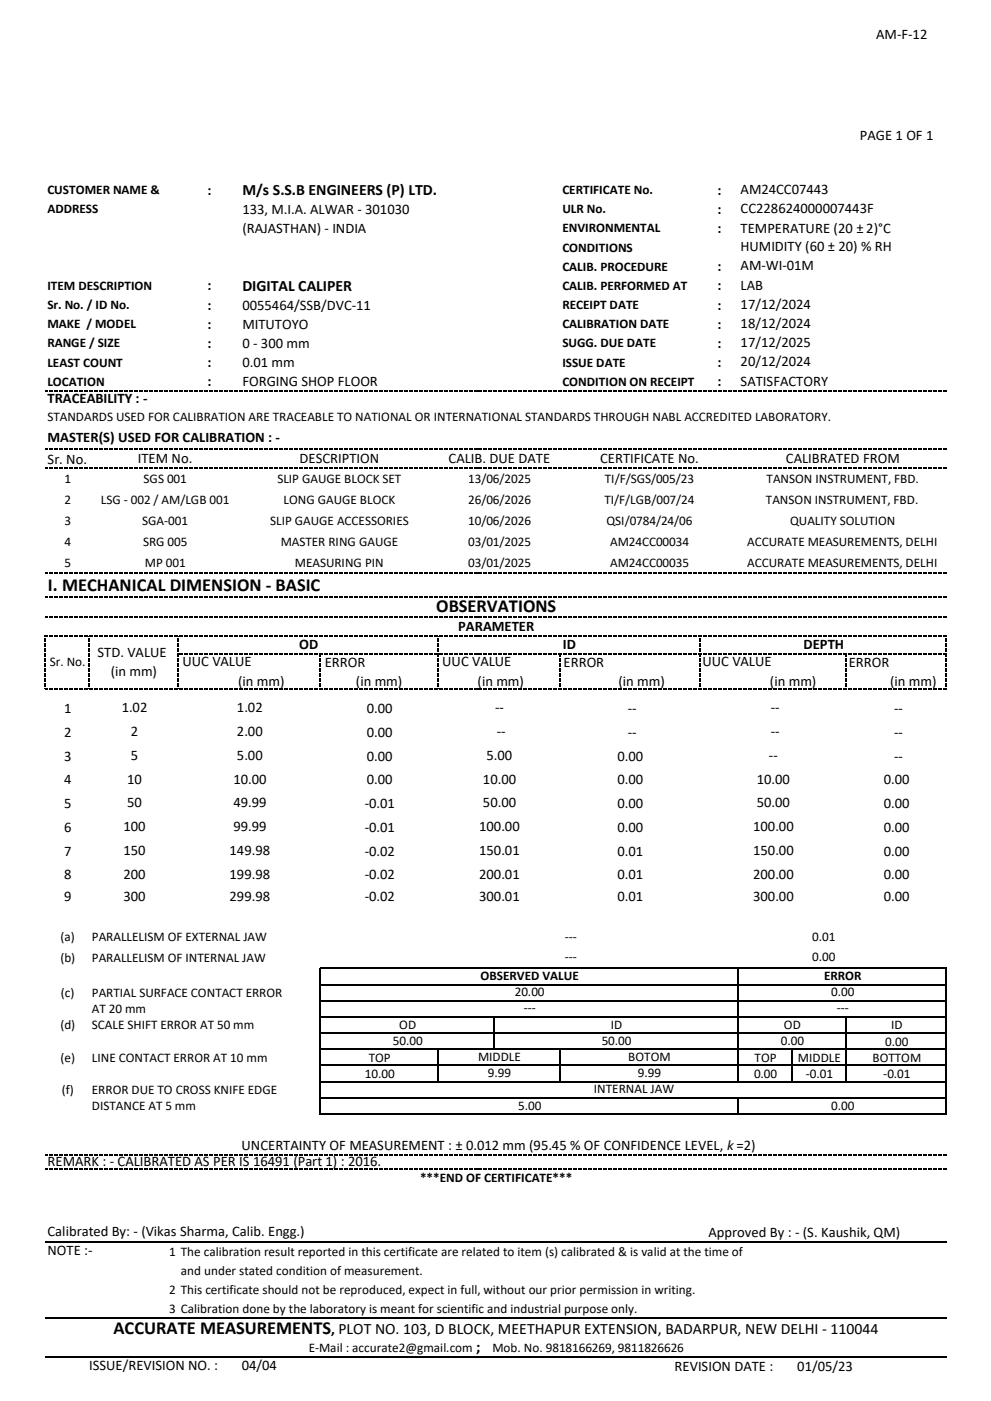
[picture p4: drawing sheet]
<svg xmlns="http://www.w3.org/2000/svg" width="210mm" height="297mm" viewBox="0 0 210 297" stroke-linecap="round" stroke-linejoin="round" font-family="sans-serif">
<defs><g id="words">
<g font-size="3.9">
<text x="10.2" y="125.2">I. MECHANICAL DIMENSION - BASIC</text>
<text x="92.4" y="129.8">OBSERVATIONS</text>
<text x="24" y="282.7">ACCURATE MEASUREMENTS</text>
</g>
<g font-size="3.3">
<text x="51.4" y="41.3">M/s S.S.B ENGINEERS (P) LTD.</text>
<text x="51.4" y="61.6">DIGITAL CALIPER</text>
<text x="100.9" y="286.5">;</text>
</g>
<g font-size="3.1">
<text x="185.7" y="8.3">AM-F-12</text>
<text x="182.2" y="29.7">PAGE 1 OF 1</text>
<text x="44" y="41.2">:</text>
<text x="152" y="41.2">:</text>
<text x="156.9" y="41.1">AM24CC07443</text>
<text x="51.4" y="45.3">133, M.I.A. ALWAR - 301030</text>
<text x="152" y="45.3">:</text>
<text x="156.9" y="45.1">CC228624000007443F</text>
<text x="51.4" y="49.4">(RAJASTHAN) - INDIA</text>
<text x="152" y="49.4">:</text>
<text x="156.9" y="49.3">TEMPERATURE (20 ± 2)°C</text>
<text x="156.9" y="53.3">HUMIDITY (60 ± 20) % RH</text>
<text x="152" y="57.5">:</text>
<text x="156.9" y="57.3">AM-WI-01M</text>
<text x="44" y="61.6">:</text>
<text x="44" y="65.6">:</text>
<text x="51.4" y="65.6">0055464/SSB/DVC-11</text>
<text x="152" y="61.6">:</text>
<text x="152" y="65.6">:</text>
<text x="156.9" y="61.4">LAB</text>
<text x="156.9" y="65.5">17/12/2024</text>
<text x="44" y="69.7">:</text>
<text x="51.4" y="69.7">MITUTOYO</text>
<text x="152" y="69.7">:</text>
<text x="156.9" y="69.5">18/12/2024</text>
<text x="44" y="73.8">:</text>
<text x="44" y="77.8">:</text>
<text x="51.4" y="73.8">0 - 300 mm</text>
<text x="51.4" y="77.8">0.01 mm</text>
<text x="152" y="73.8">:</text>
<text x="152" y="77.8">:</text>
<text x="156.9" y="73.6">17/12/2025</text>
<text x="156.9" y="77.6">20/12/2024</text>
<text x="44" y="81.9">:</text>
<text x="51.4" y="81.9">FORGING SHOP FLOOR</text>
<text x="152" y="81.9">:</text>
<text x="156.9" y="81.7">SATISFACTORY</text>
<text x="10.1" y="85.4">TRACEABILITY : -</text>
<text x="10.1" y="93.6">MASTER(S) USED FOR CALIBRATION : -</text>
<text x="10.1" y="98.3">Sr. No.</text>
<text x="29.2" y="98.1">ITEM No.</text>
<text x="63.5" y="98.1">DESCRIPTION</text>
<text x="95.1" y="98.1">CALIB. DUE DATE</text>
<text x="127.2" y="98.1">CERTIFICATE No.</text>
<text x="166.5" y="98.1">CALIBRATED FROM</text>
<text x="63.4" y="137.6">OD</text>
<text x="97.1" y="133.7">PARAMETER</text>
<text x="119.3" y="137.6">ID</text>
<text x="170.3" y="137.6">DEPTH</text>
<text x="20.7" y="139.3">STD. VALUE</text>
<text x="23.5" y="143.4">(in mm)</text>
<text x="38.7" y="141.2">UUC VALUE</text>
<text x="68.8" y="141.4">ERROR</text>
<text x="93.7" y="141.2">UUC VALUE</text>
<text x="119.4" y="141.4">ERROR</text>
<text x="148.8" y="141.2">UUC VALUE</text>
<text x="179.8" y="141.4">ERROR</text>
<text x="50.5" y="145.3">(in mm)</text>
<text x="75.4" y="145.5">(in mm)</text>
<text x="101.2" y="145.3">(in mm)</text>
<text x="131" y="145.5">(in mm)</text>
<text x="163.1" y="145.3">(in mm)</text>
<text x="188.6" y="145.5">(in mm)</text>
<text x="13.6" y="151.1">1</text>
<text x="25.8" y="150.9">1.02</text>
<text x="27.7" y="156">2</text>
<text x="50.2" y="156">2.00</text>
<text x="50.2" y="150.9">1.02</text>
<text x="77.7" y="151.1">0.00</text>
<text x="104.9" y="150.9">--</text>
<text x="105.3" y="156">--</text>
<text x="133" y="151.1">--</text>
<text x="163.3" y="156">--</text>
<text x="163.3" y="150.9">--</text>
<text x="189.4" y="151.1">--</text>
<text x="13.6" y="156.2">2</text>
<text x="13.6" y="161.2">3</text>
<text x="27.7" y="161">5</text>
<text x="50.2" y="161">5.00</text>
<text x="77.7" y="156.2">0.00</text>
<text x="77.7" y="161.2">0.00</text>
<text x="103.1" y="161">5.00</text>
<text x="130.8" y="161.2">0.00</text>
<text x="133" y="156.2">--</text>
<text x="162.9" y="161">--</text>
<text x="189.4" y="156.2">--</text>
<text x="189.4" y="161.2">--</text>
<text x="13.6" y="166.2">4</text>
<text x="26.9" y="166.1">10</text>
<text x="49.5" y="166.1">10.00</text>
<text x="77.7" y="166.2">0.00</text>
<text x="102.3" y="166.1">10.00</text>
<text x="130.8" y="166.2">0.00</text>
<text x="160.4" y="166.1">10.00</text>
<text x="187.3" y="166.2">0.00</text>
<text x="13.6" y="171.3">5</text>
<text x="26.9" y="171.1">50</text>
<text x="49.5" y="171.1">49.99</text>
<text x="77.3" y="171.3">-0.01</text>
<text x="102.3" y="171.1">50.00</text>
<text x="130.8" y="171.3">0.00</text>
<text x="160.4" y="171.1">50.00</text>
<text x="187.3" y="171.3">0.00</text>
<text x="13.6" y="176.3">6</text>
<text x="26.2" y="176.1">100</text>
<text x="49.5" y="176.1">99.99</text>
<text x="77.3" y="176.3">-0.01</text>
<text x="101.5" y="176.1">100.00</text>
<text x="130.8" y="176.3">0.00</text>
<text x="159.6" y="176.1">100.00</text>
<text x="187.3" y="176.3">0.00</text>
<text x="13.6" y="181.3">7</text>
<text x="26.2" y="181.2">150</text>
<text x="48.6" y="181.2">149.98</text>
<text x="77.3" y="181.3">-0.02</text>
<text x="101.5" y="181.2">150.01</text>
<text x="130.8" y="181.3">0.01</text>
<text x="159.6" y="181.2">150.00</text>
<text x="187.3" y="181.3">0.00</text>
<text x="13.6" y="186.4">8</text>
<text x="13.6" y="191">9</text>
<text x="26.2" y="186.2">200</text>
<text x="26.2" y="190.9">300</text>
<text x="48.6" y="186.2">199.98</text>
<text x="48.6" y="190.9">299.98</text>
<text x="77.3" y="186.4">-0.02</text>
<text x="77.3" y="191">-0.02</text>
<text x="101.5" y="186.2">200.01</text>
<text x="101.5" y="190.9">300.01</text>
<text x="130.8" y="186.4">0.01</text>
<text x="130.8" y="191">0.01</text>
<text x="159.6" y="186.2">200.00</text>
<text x="159.6" y="190.9">300.00</text>
<text x="187.3" y="186.4">0.00</text>
<text x="187.3" y="191">0.00</text>
<text x="51.2" y="243.7">UNCERTAINTY OF MEASUREMENT : ± 0.012 mm (95.45 % OF CONFIDENCE LEVEL, k =2)</text>
<text x="10.1" y="247.2">REMARK : - CALIBRATED AS PER IS 16491 (Part 1) : 2016.</text>
<text x="10.1" y="262">Calibrated By: - (Vikas Sharma, Calib. Engg.)</text>
<text x="150.1" y="262.2">Approved By : - (S. Kaushik, QM)</text>
<text x="10.1" y="266.1">NOTE :-</text>
<text x="70.2" y="282.7">, PLOT NO. 103, D BLOCK, MEETHAPUR EXTENSION, BADARPUR, NEW DELHI - 110044</text>
<text x="18.9" y="290.4">ISSUE/REVISION NO. :</text>
<text x="51.2" y="290.4">04/04</text>
<text x="142.9" y="290.6">REVISION DATE :</text>
<text x="168.9" y="290.6">01/05/23</text>
</g>
<g font-size="2.8">
<text x="10" y="41.1">CUSTOMER NAME &amp;</text>
<text x="119.2" y="41.1">CERTIFICATE No.</text>
<text x="10" y="45.2">ADDRESS</text>
<text x="119.2" y="45.2">ULR No.</text>
<text x="119.2" y="49.2">ENVIRONMENTAL</text>
<text x="119.2" y="53.3">CONDITIONS</text>
<text x="119.2" y="57.4">CALIB. PROCEDURE</text>
<text x="10" y="61.4">ITEM DESCRIPTION</text>
<text x="10" y="65.5">Sr. No. / ID No.</text>
<text x="119.2" y="61.4">CALIB. PERFORMED AT</text>
<text x="119.2" y="65.5">RECEIPT DATE</text>
<text x="10" y="69.6">MAKE / MODEL</text>
<text x="119.2" y="69.6">CALIBRATION DATE</text>
<text x="10" y="73.6">RANGE / SIZE</text>
<text x="10" y="77.7">LEAST COUNT</text>
<text x="119.2" y="73.6">SUGG. DUE DATE</text>
<text x="119.2" y="77.7">ISSUE DATE</text>
<text x="10" y="81.8">LOCATION</text>
<text x="119.2" y="81.8">CONDITION ON RECEIPT</text>
<text x="10" y="89.2">STANDARDS USED FOR CALIBRATION ARE TRACEABLE TO NATIONAL OR INTERNATIONAL STANDARDS THROUGH NABL ACCREDITED LABORATORY.</text>
<text x="13.7" y="102.5">1</text>
<text x="13.7" y="106.9">2</text>
<text x="21.4" y="106.7">LSG - 002 / AM/LGB 001</text>
<text x="30.4" y="102.3">SGS 001</text>
<text x="58.8" y="102.3">SLIP GAUGE BLOCK SET</text>
<text x="60.1" y="106.7">LONG GAUGE BLOCK</text>
<text x="99.2" y="102.3">13/06/2025</text>
<text x="99.2" y="106.7">26/06/2026</text>
<text x="128.1" y="106.7">TI/F/LGB/007/24</text>
<text x="128.2" y="102.3">TI/F/SGS/005/23</text>
<text x="162.3" y="106.7">TANSON INSTRUMENT, FBD.</text>
<text x="162.4" y="102.3">TANSON INSTRUMENT, FBD.</text>
<text x="13.7" y="111.4">3</text>
<text x="30.1" y="111.2">SGA-001</text>
<text x="57.2" y="111.2">SLIP GAUGE ACCESSORIES</text>
<text x="99.2" y="111.2">10/06/2026</text>
<text x="128.5" y="111.2">QSI/0784/24/06</text>
<text x="167.4" y="111.2">QUALITY SOLUTION</text>
<text x="13.7" y="115.8">4</text>
<text x="30.3" y="115.6">SRG 005</text>
<text x="59.5" y="115.6">MASTER RING GAUGE</text>
<text x="99.2" y="115.6">03/01/2025</text>
<text x="129.3" y="115.6">AM24CC00034</text>
<text x="158.3" y="115.6">ACCURATE MEASUREMENTS, DELHI</text>
<text x="13.7" y="120.2">5</text>
<text x="30.7" y="120.1">MP 001</text>
<text x="62.5" y="120.1">MEASURING PIN</text>
<text x="99.2" y="120.1">03/01/2025</text>
<text x="129.3" y="120.1">AM24CC00035</text>
<text x="158.3" y="120.1">ACCURATE MEASUREMENTS, DELHI</text>
<text x="10.5" y="141.2">Sr. No.</text>
<text x="12.8" y="203.9">(b)</text>
<text x="12.8" y="199.5">(a)</text>
<text x="19.5" y="199.5">PARALLELISM OF EXTERNAL JAW</text>
<text x="19.5" y="203.9">PARALLELISM OF INTERNAL JAW</text>
<text x="119.7" y="199.3">---</text>
<text x="119.7" y="203.8">---</text>
<text x="172.1" y="199.3">0.01</text>
<text x="172.1" y="203.8">0.00</text>
<text x="101.8" y="207.7">OBSERVED VALUE</text>
<text x="174.6" y="207.7">ERROR</text>
<text x="12.9" y="211.3">(c)</text>
<text x="19.5" y="211.3">PARTIAL SURFACE CONTACT ERROR</text>
<text x="19.5" y="214.7">AT 20 mm</text>
<text x="109.1" y="211.2">20.00</text>
<text x="111" y="214.6">---</text>
<text x="176.1" y="211.2">0.00</text>
<text x="177.3" y="214.6">---</text>
<text x="12.8" y="218.2">(d)</text>
<text x="19.5" y="218.2">SCALE SHIFT ERROR AT 50 mm</text>
<text x="83.2" y="221.4">50.00</text>
<text x="84.6" y="218">OD</text>
<text x="127.5" y="221.4">50.00</text>
<text x="129.4" y="218">ID</text>
<text x="165.5" y="221.4">0.00</text>
<text x="166.1" y="218">OD</text>
<text x="187.6" y="221.6">0.00</text>
<text x="188.8" y="218.2">ID</text>
<text x="12.8" y="225">(e)</text>
<text x="19.5" y="225">LINE CONTACT ERROR AT 10 mm</text>
<text x="78.1" y="225">TOP</text>
<text x="101.3" y="224.9">MIDDLE</text>
<text x="133.1" y="224.9">BOTOM</text>
<text x="159.9" y="225">TOP</text>
<text x="169.1" y="225">MIDDLE</text>
<text x="184.9" y="225">BOTTOM</text>
<text x="13.1" y="231.9">(f)</text>
<text x="19.5" y="231.9">ERROR DUE TO CROSS KNIFE EDGE</text>
<text x="77.3" y="228.5">10.00</text>
<text x="103.4" y="228.3">9.99</text>
<text x="125.8" y="231.7">INTERNAL JAW</text>
<text x="135.2" y="228.3">9.99</text>
<text x="159.8" y="228.5">0.00</text>
<text x="170.8" y="228.5">-0.01</text>
<text x="187.2" y="228.5">-0.01</text>
<text x="19.5" y="235.3">DISTANCE AT 5 mm</text>
<text x="109.8" y="235.2">5.00</text>
<text x="176.1" y="235.2">0.00</text>
<text x="89" y="250.6">***END OF CERTIFICATE***</text>
<text x="35.8" y="266.1">1 The calibration result reported in this certificate are related to item (s) calibrated &amp; is valid at the time of</text>
<text x="35.8" y="274.2">2 This certificate should not be reproduced, expect in full, without our prior permission in writing.</text>
<text x="38.3" y="270.2">and under stated condition of measurement.</text>
<text x="35.8" y="278.3">3 Calibration done by the laboratory is meant for scientific and industrial purpose only.</text>
<text x="65.4" y="286.5">E-Mail : accurate2@gmail.com</text>
<text x="104.3" y="286.5">Mob. No. 9818166269, 9811826626</text>
</g>
</g></defs>
<g fill="#000">
<path d="M9.5 82.7h.6v.3h-.6z" fill-rule="evenodd"/>
<path d="M9.5 95.1h.6v.2h-.6z" fill-rule="evenodd"/>
<path d="M9.5 99.2h.6v.2h-.6z" fill-rule="evenodd"/>
<path d="M10.4 82.7h.8v.3h-.8z" fill-rule="evenodd"/>
<path d="M10.4 95.1h.8v.2h-.8z" fill-rule="evenodd"/>
<path d="M10.4 99.2h.8v.2h-.8z" fill-rule="evenodd"/>
<path d="M11.4 82.7h.8v.3h-.8z" fill-rule="evenodd"/>
<path d="M11.4 95.1h.8v.2h-.8z" fill-rule="evenodd"/>
<path d="M11.4 99.2h.8v.2h-.8z" fill-rule="evenodd"/>
<path d="M12.5 82.7h.8v.3h-.8z" fill-rule="evenodd"/>
<path d="M12.5 95.1h.8v.2h-.8z" fill-rule="evenodd"/>
<path d="M12.5 99.2h.8v.2h-.8z" fill-rule="evenodd"/>
<path d="M13.5 82.7h.9v.3h-.9z" fill-rule="evenodd"/>
<path d="M13.5 95.1h.9v.2h-.9z" fill-rule="evenodd"/>
<path d="M13.5 99.2h.9v.2h-.9z" fill-rule="evenodd"/>
<path d="M14.6 82.7h.8v.3h-.8z" fill-rule="evenodd"/>
<path d="M14.6 95.1h.8v.2h-.8z" fill-rule="evenodd"/>
<path d="M14.6 99.2h.8v.2h-.8z" fill-rule="evenodd"/>
<path d="M15.7 82.7h.8v.3h-.8z" fill-rule="evenodd"/>
<path d="M15.7 95.1h.8v.2h-.8z" fill-rule="evenodd"/>
<path d="M15.7 99.2h.8v.2h-.8z" fill-rule="evenodd"/>
<path d="M16.7 82.7h.8v.3h-.8z" fill-rule="evenodd"/>
<path d="M16.7 95.1h.8v.2h-.8z" fill-rule="evenodd"/>
<path d="M16.7 99.2h.8v.2h-.8z" fill-rule="evenodd"/>
<path d="M17.8 82.7h.8v.3h-.8z" fill-rule="evenodd"/>
<path d="M17.8 95.1h.8v.2h-.8z" fill-rule="evenodd"/>
<path d="M17.8 99.2h.8v.2h-.8z" fill-rule="evenodd"/>
<path d="M18.8 82.7h.8v.3h-.8z" fill-rule="evenodd"/>
<path d="M18.8 95.1h.8v.2h-.8z" fill-rule="evenodd"/>
<path d="M18.8 99.2h.8v.2h-.8z" fill-rule="evenodd"/>
<path d="M19.9 82.7h.8v.3h-.8z" fill-rule="evenodd"/>
<path d="M19.9 95.1h.8v.2h-.8z" fill-rule="evenodd"/>
<path d="M19.9 99.2h.8v.2h-.8z" fill-rule="evenodd"/>
<path d="M21 82.7h.8v.3h-.8z" fill-rule="evenodd"/>
<path d="M21 95.1h.8v.2h-.8z" fill-rule="evenodd"/>
<path d="M21 99.2h.8v.2h-.8z" fill-rule="evenodd"/>
<path d="M22 82.7h.8v.3h-.8z" fill-rule="evenodd"/>
<path d="M22 95.1h.8v.2h-.8z" fill-rule="evenodd"/>
<path d="M22 99.2h.8v.2h-.8z" fill-rule="evenodd"/>
<path d="M23.1 82.7h.8v.3h-.8z" fill-rule="evenodd"/>
<path d="M23.1 95.1h.8v.2h-.8z" fill-rule="evenodd"/>
<path d="M23.1 99.2h.8v.2h-.8z" fill-rule="evenodd"/>
<path d="M24.1 82.7h.8v.3h-.8z" fill-rule="evenodd"/>
<path d="M24.1 95.1h.8v.2h-.8z" fill-rule="evenodd"/>
<path d="M24.1 99.2h.8v.2h-.8z" fill-rule="evenodd"/>
<path d="M25.2 82.7h.8v.3h-.8z" fill-rule="evenodd"/>
<path d="M25.2 95.1h.8v.2h-.8z" fill-rule="evenodd"/>
<path d="M25.2 99.2h.8v.2h-.8z" fill-rule="evenodd"/>
<path d="M26.2 82.7h.9v.3h-.9z" fill-rule="evenodd"/>
<path d="M26.2 95.1h.9v.2h-.9z" fill-rule="evenodd"/>
<path d="M26.2 99.2h.9v.2h-.9z" fill-rule="evenodd"/>
<path d="M27.3 82.7h.8v.3h-.8z" fill-rule="evenodd"/>
<path d="M27.3 95.1h.8v.2h-.8z" fill-rule="evenodd"/>
<path d="M27.3 99.2h.8v.2h-.8z" fill-rule="evenodd"/>
<path d="M28.4 82.7h.8v.3h-.8z" fill-rule="evenodd"/>
<path d="M28.4 95.1h.8v.2h-.8z" fill-rule="evenodd"/>
<path d="M28.4 99.2h.8v.2h-.8z" fill-rule="evenodd"/>
<path d="M29.4 82.7h.8v.3h-.8z" fill-rule="evenodd"/>
<path d="M29.4 95.1h.8v.2h-.8z" fill-rule="evenodd"/>
<path d="M29.4 99.2h.8v.2h-.8z" fill-rule="evenodd"/>
<path d="M30.5 82.7h.8v.3h-.8z" fill-rule="evenodd"/>
<path d="M30.5 95.1h.8v.2h-.8z" fill-rule="evenodd"/>
<path d="M30.5 99.2h.8v.2h-.8z" fill-rule="evenodd"/>
<path d="M31.5 82.7h.8v.3h-.8z" fill-rule="evenodd"/>
<path d="M31.5 95.1h.8v.2h-.8z" fill-rule="evenodd"/>
<path d="M31.5 99.2h.8v.2h-.8z" fill-rule="evenodd"/>
<path d="M32.6 82.7h.8v.3h-.8z" fill-rule="evenodd"/>
<path d="M32.6 95.1h.8v.2h-.8z" fill-rule="evenodd"/>
<path d="M32.6 99.2h.8v.2h-.8z" fill-rule="evenodd"/>
<path d="M33.7 82.7h.8v.3h-.8z" fill-rule="evenodd"/>
<path d="M33.7 95.1h.8v.2h-.8z" fill-rule="evenodd"/>
<path d="M33.7 99.2h.8v.2h-.8z" fill-rule="evenodd"/>
<path d="M34.7 82.7h.8v.3h-.8z" fill-rule="evenodd"/>
<path d="M34.7 95.1h.8v.2h-.8z" fill-rule="evenodd"/>
<path d="M34.7 99.2h.8v.2h-.8z" fill-rule="evenodd"/>
<path d="M35.8 82.7h.8v.3h-.8z" fill-rule="evenodd"/>
<path d="M35.8 95.1h.8v.2h-.8z" fill-rule="evenodd"/>
<path d="M35.8 99.2h.8v.2h-.8z" fill-rule="evenodd"/>
<path d="M36.8 82.7h.8v.3h-.8z" fill-rule="evenodd"/>
<path d="M36.8 95.1h.8v.2h-.8z" fill-rule="evenodd"/>
<path d="M36.8 99.2h.8v.2h-.8z" fill-rule="evenodd"/>
<path d="M37.9 82.7h.8v.3h-.8z" fill-rule="evenodd"/>
<path d="M37.9 95.1h.8v.2h-.8z" fill-rule="evenodd"/>
<path d="M37.9 99.2h.8v.2h-.8z" fill-rule="evenodd"/>
<path d="M39 82.7h.8v.3h-.8z" fill-rule="evenodd"/>
<path d="M39 95.1h.8v.2h-.8z" fill-rule="evenodd"/>
<path d="M39 99.2h.8v.2h-.8z" fill-rule="evenodd"/>
<path d="M40 82.7h.8v.3h-.8z" fill-rule="evenodd"/>
<path d="M40 95.1h.8v.2h-.8z" fill-rule="evenodd"/>
<path d="M40 99.2h.8v.2h-.8z" fill-rule="evenodd"/>
<path d="M41.1 82.7h.8v.3h-.8z" fill-rule="evenodd"/>
<path d="M41.1 95.1h.8v.2h-.8z" fill-rule="evenodd"/>
<path d="M41.1 99.2h.8v.2h-.8z" fill-rule="evenodd"/>
<path d="M42.1 82.7h.8v.3h-.8z" fill-rule="evenodd"/>
<path d="M42.1 95.1h.8v.2h-.8z" fill-rule="evenodd"/>
<path d="M42.1 99.2h.8v.2h-.8z" fill-rule="evenodd"/>
<path d="M43.2 82.7h.8v.3h-.8z" fill-rule="evenodd"/>
<path d="M43.2 95.1h.8v.2h-.8z" fill-rule="evenodd"/>
<path d="M43.2 99.2h.8v.2h-.8z" fill-rule="evenodd"/>
<path d="M44.2 82.7h.8v.3h-.8z" fill-rule="evenodd"/>
<path d="M44.2 95.1h.8v.2h-.8z" fill-rule="evenodd"/>
<path d="M44.2 99.2h.8v.2h-.8z" fill-rule="evenodd"/>
<path d="M45.3 82.7h.8v.3h-.8z" fill-rule="evenodd"/>
<path d="M45.3 95.1h.8v.2h-.8z" fill-rule="evenodd"/>
<path d="M45.3 99.2h.8v.2h-.8z" fill-rule="evenodd"/>
<path d="M46.4 82.7h.8v.3h-.8z" fill-rule="evenodd"/>
<path d="M46.4 95.1h.8v.2h-.8z" fill-rule="evenodd"/>
<path d="M46.4 99.2h.8v.2h-.8z" fill-rule="evenodd"/>
<path d="M47.4 82.7h.8v.3h-.8z" fill-rule="evenodd"/>
<path d="M47.4 95.1h.8v.2h-.8z" fill-rule="evenodd"/>
<path d="M47.4 99.2h.8v.2h-.8z" fill-rule="evenodd"/>
<path d="M48.5 82.7h.8v.3h-.8z" fill-rule="evenodd"/>
<path d="M48.5 95.1h.8v.2h-.8z" fill-rule="evenodd"/>
<path d="M48.5 99.2h.8v.2h-.8z" fill-rule="evenodd"/>
<path d="M49.5 82.7h.8v.3h-.8z" fill-rule="evenodd"/>
<path d="M49.5 95.1h.8v.2h-.8z" fill-rule="evenodd"/>
<path d="M49.5 99.2h.8v.2h-.8z" fill-rule="evenodd"/>
<path d="M50.6 82.7h.8v.3h-.8z" fill-rule="evenodd"/>
<path d="M50.6 95.1h.8v.2h-.8z" fill-rule="evenodd"/>
<path d="M50.6 99.2h.8v.2h-.8z" fill-rule="evenodd"/>
<path d="M51.7 82.7h.8v.3h-.8z" fill-rule="evenodd"/>
<path d="M51.7 95.1h.8v.2h-.8z" fill-rule="evenodd"/>
<path d="M51.7 99.2h.8v.2h-.8z" fill-rule="evenodd"/>
<path d="M52.7 82.7h.8v.3h-.8z" fill-rule="evenodd"/>
<path d="M52.7 95.1h.8v.2h-.8z" fill-rule="evenodd"/>
<path d="M52.7 99.2h.8v.2h-.8z" fill-rule="evenodd"/>
<path d="M53.8 82.7h.8v.3h-.8z" fill-rule="evenodd"/>
<path d="M53.8 95.1h.8v.2h-.8z" fill-rule="evenodd"/>
<path d="M53.8 99.2h.8v.2h-.8z" fill-rule="evenodd"/>
<path d="M54.8 82.7h.8v.3h-.8z" fill-rule="evenodd"/>
<path d="M54.8 95.1h.8v.2h-.8z" fill-rule="evenodd"/>
<path d="M54.8 99.2h.8v.2h-.8z" fill-rule="evenodd"/>
<path d="M55.9 82.7h.8v.3h-.8z" fill-rule="evenodd"/>
<path d="M55.9 95.1h.8v.2h-.8z" fill-rule="evenodd"/>
<path d="M55.9 99.2h.8v.2h-.8z" fill-rule="evenodd"/>
<path d="M56.9 82.7h.8v.3h-.8z" fill-rule="evenodd"/>
<path d="M56.9 95.1h.8v.2h-.8z" fill-rule="evenodd"/>
<path d="M56.9 99.2h.8v.2h-.8z" fill-rule="evenodd"/>
<path d="M58 82.7h.8v.3h-.8z" fill-rule="evenodd"/>
<path d="M58 95.1h.8v.2h-.8z" fill-rule="evenodd"/>
<path d="M58 99.2h.8v.2h-.8z" fill-rule="evenodd"/>
<path d="M59.1 82.7h.8v.3h-.8z" fill-rule="evenodd"/>
<path d="M59.1 95.1h.8v.2h-.8z" fill-rule="evenodd"/>
<path d="M59.1 99.2h.8v.2h-.8z" fill-rule="evenodd"/>
<path d="M60.1 82.7h.8v.3h-.8z" fill-rule="evenodd"/>
<path d="M60.1 95.1h.8v.2h-.8z" fill-rule="evenodd"/>
<path d="M60.1 99.2h.8v.2h-.8z" fill-rule="evenodd"/>
<path d="M61.2 82.7h.8v.3h-.8z" fill-rule="evenodd"/>
<path d="M61.2 95.1h.8v.2h-.8z" fill-rule="evenodd"/>
<path d="M61.2 99.2h.8v.2h-.8z" fill-rule="evenodd"/>
<path d="M62.2 82.7h.8v.3h-.8z" fill-rule="evenodd"/>
<path d="M62.2 95.1h.8v.2h-.8z" fill-rule="evenodd"/>
<path d="M62.2 99.2h.8v.2h-.8z" fill-rule="evenodd"/>
<path d="M63.3 82.7h.8v.3h-.8z" fill-rule="evenodd"/>
<path d="M63.3 95.1h.8v.2h-.8z" fill-rule="evenodd"/>
<path d="M63.3 99.2h.8v.2h-.8z" fill-rule="evenodd"/>
<path d="M64.4 82.7h.8v.3h-.8z" fill-rule="evenodd"/>
<path d="M64.4 95.1h.8v.2h-.8z" fill-rule="evenodd"/>
<path d="M64.4 99.2h.8v.2h-.8z" fill-rule="evenodd"/>
<path d="M65.4 82.7h.8v.3h-.8z" fill-rule="evenodd"/>
<path d="M65.4 95.1h.8v.2h-.8z" fill-rule="evenodd"/>
<path d="M65.4 99.2h.8v.2h-.8z" fill-rule="evenodd"/>
<path d="M66.5 82.7h.8v.3h-.8z" fill-rule="evenodd"/>
<path d="M66.5 95.1h.8v.2h-.8z" fill-rule="evenodd"/>
<path d="M66.5 99.2h.8v.2h-.8z" fill-rule="evenodd"/>
<path d="M67.5 82.7h.8v.3h-.8z" fill-rule="evenodd"/>
<path d="M67.5 95.1h.8v.2h-.8z" fill-rule="evenodd"/>
<path d="M67.5 99.2h.8v.2h-.8z" fill-rule="evenodd"/>
<path d="M68.6 82.7h.8v.3h-.8z" fill-rule="evenodd"/>
<path d="M68.6 95.1h.8v.2h-.8z" fill-rule="evenodd"/>
<path d="M68.6 99.2h.8v.2h-.8z" fill-rule="evenodd"/>
<path d="M69.6 82.7h.8v.3h-.8z" fill-rule="evenodd"/>
<path d="M69.6 95.1h.8v.2h-.8z" fill-rule="evenodd"/>
<path d="M69.6 99.2h.8v.2h-.8z" fill-rule="evenodd"/>
<path d="M70.7 82.7h.8v.3h-.8z" fill-rule="evenodd"/>
<path d="M70.7 95.1h.8v.2h-.8z" fill-rule="evenodd"/>
<path d="M70.7 99.2h.8v.2h-.8z" fill-rule="evenodd"/>
<path d="M71.8 82.7h.8v.3h-.8z" fill-rule="evenodd"/>
<path d="M71.8 95.1h.8v.2h-.8z" fill-rule="evenodd"/>
<path d="M71.8 99.2h.8v.2h-.8z" fill-rule="evenodd"/>
<path d="M72.8 82.7h.8v.3h-.8z" fill-rule="evenodd"/>
<path d="M72.8 95.1h.8v.2h-.8z" fill-rule="evenodd"/>
<path d="M72.8 99.2h.8v.2h-.8z" fill-rule="evenodd"/>
<path d="M73.9 82.7h.8v.3h-.8z" fill-rule="evenodd"/>
<path d="M73.9 95.1h.8v.2h-.8z" fill-rule="evenodd"/>
<path d="M73.9 99.2h.8v.2h-.8z" fill-rule="evenodd"/>
<path d="M74.9 82.7h.9v.3h-.9z" fill-rule="evenodd"/>
<path d="M74.9 95.1h.9v.2h-.9z" fill-rule="evenodd"/>
<path d="M74.9 99.2h.9v.2h-.9z" fill-rule="evenodd"/>
<path d="M76 82.7h.8v.3h-.8z" fill-rule="evenodd"/>
<path d="M76 95.1h.8v.2h-.8z" fill-rule="evenodd"/>
<path d="M76 99.2h.8v.2h-.8z" fill-rule="evenodd"/>
<path d="M77.1 82.7h.8v.3h-.8z" fill-rule="evenodd"/>
<path d="M77.1 95.1h.8v.2h-.8z" fill-rule="evenodd"/>
<path d="M77.1 99.2h.8v.2h-.8z" fill-rule="evenodd"/>
<path d="M78.1 82.7h.8v.3h-.8z" fill-rule="evenodd"/>
<path d="M78.1 95.1h.8v.2h-.8z" fill-rule="evenodd"/>
<path d="M78.1 99.2h.8v.2h-.8z" fill-rule="evenodd"/>
<path d="M79.2 82.7h.8v.3h-.8z" fill-rule="evenodd"/>
<path d="M79.2 95.1h.8v.2h-.8z" fill-rule="evenodd"/>
<path d="M79.2 99.2h.8v.2h-.8z" fill-rule="evenodd"/>
<path d="M80.2 82.7h.8v.3h-.8z" fill-rule="evenodd"/>
<path d="M80.2 95.1h.8v.2h-.8z" fill-rule="evenodd"/>
<path d="M80.2 99.2h.8v.2h-.8z" fill-rule="evenodd"/>
<path d="M81.3 82.7h.8v.3h-.8z" fill-rule="evenodd"/>
<path d="M81.3 95.1h.8v.2h-.8z" fill-rule="evenodd"/>
<path d="M81.3 99.2h.8v.2h-.8z" fill-rule="evenodd"/>
<path d="M82.4 82.7h.8v.3h-.8z" fill-rule="evenodd"/>
<path d="M82.4 95.1h.8v.2h-.8z" fill-rule="evenodd"/>
<path d="M82.4 99.2h.8v.2h-.8z" fill-rule="evenodd"/>
<path d="M83.4 82.7h.8v.3h-.8z" fill-rule="evenodd"/>
<path d="M83.4 95.1h.8v.2h-.8z" fill-rule="evenodd"/>
<path d="M83.4 99.2h.8v.2h-.8z" fill-rule="evenodd"/>
<path d="M84.5 82.7h.8v.3h-.8z" fill-rule="evenodd"/>
<path d="M84.5 95.1h.8v.2h-.8z" fill-rule="evenodd"/>
<path d="M84.5 99.2h.8v.2h-.8z" fill-rule="evenodd"/>
<path d="M85.5 82.7h.8v.3h-.8z" fill-rule="evenodd"/>
<path d="M85.5 95.1h.8v.2h-.8z" fill-rule="evenodd"/>
<path d="M85.5 99.2h.8v.2h-.8z" fill-rule="evenodd"/>
<path d="M86.6 82.7h.8v.3h-.8z" fill-rule="evenodd"/>
<path d="M86.6 95.1h.8v.2h-.8z" fill-rule="evenodd"/>
<path d="M86.6 99.2h.8v.2h-.8z" fill-rule="evenodd"/>
<path d="M87.6 82.7h.9v.3h-.9z" fill-rule="evenodd"/>
<path d="M87.6 95.1h.9v.2h-.9z" fill-rule="evenodd"/>
<path d="M87.6 99.2h.9v.2h-.9z" fill-rule="evenodd"/>
<path d="M88.7 82.7h.8v.3h-.8z" fill-rule="evenodd"/>
<path d="M88.7 95.1h.8v.2h-.8z" fill-rule="evenodd"/>
<path d="M88.7 99.2h.8v.2h-.8z" fill-rule="evenodd"/>
<path d="M89.8 82.7h.8v.3h-.8z" fill-rule="evenodd"/>
<path d="M89.8 95.1h.8v.2h-.8z" fill-rule="evenodd"/>
<path d="M89.8 99.2h.8v.2h-.8z" fill-rule="evenodd"/>
<path d="M90.8 82.7h.8v.3h-.8z" fill-rule="evenodd"/>
<path d="M90.8 95.1h.8v.2h-.8z" fill-rule="evenodd"/>
<path d="M90.8 99.2h.8v.2h-.8z" fill-rule="evenodd"/>
<path d="M91.9 82.7h.8v.3h-.8z" fill-rule="evenodd"/>
<path d="M91.9 95.1h.8v.2h-.8z" fill-rule="evenodd"/>
<path d="M91.9 99.2h.8v.2h-.8z" fill-rule="evenodd"/>
<path d="M92.9 82.7h.8v.3h-.8z" fill-rule="evenodd"/>
<path d="M92.9 95.1h.8v.2h-.8z" fill-rule="evenodd"/>
<path d="M92.9 99.2h.8v.2h-.8z" fill-rule="evenodd"/>
<path d="M94 82.7h.8v.3h-.8z" fill-rule="evenodd"/>
<path d="M94 95.1h.8v.2h-.8z" fill-rule="evenodd"/>
<path d="M94 99.2h.8v.2h-.8z" fill-rule="evenodd"/>
<path d="M95.1 82.7h.8v.3h-.8z" fill-rule="evenodd"/>
<path d="M95.1 95.1h.8v.2h-.8z" fill-rule="evenodd"/>
<path d="M95.1 99.2h.8v.2h-.8z" fill-rule="evenodd"/>
<path d="M96.1 82.7h.8v.3h-.8z" fill-rule="evenodd"/>
<path d="M96.1 95.1h.8v.2h-.8z" fill-rule="evenodd"/>
<path d="M96.1 99.2h.8v.2h-.8z" fill-rule="evenodd"/>
<path d="M97.2 82.7h.8v.3h-.8z" fill-rule="evenodd"/>
<path d="M97.2 95.1h.8v.2h-.8z" fill-rule="evenodd"/>
<path d="M97.2 99.2h.8v.2h-.8z" fill-rule="evenodd"/>
<path d="M98.2 82.7h.8v.3h-.8z" fill-rule="evenodd"/>
<path d="M98.2 95.1h.8v.2h-.8z" fill-rule="evenodd"/>
<path d="M98.2 99.2h.8v.2h-.8z" fill-rule="evenodd"/>
<path d="M99.3 82.7h.8v.3h-.8z" fill-rule="evenodd"/>
<path d="M99.3 95.1h.8v.2h-.8z" fill-rule="evenodd"/>
<path d="M99.3 99.2h.8v.2h-.8z" fill-rule="evenodd"/>
<path d="M100.3 82.7h.9v.3h-.9z" fill-rule="evenodd"/>
<path d="M100.3 95.1h.9v.2h-.9z" fill-rule="evenodd"/>
<path d="M100.3 99.2h.9v.2h-.9z" fill-rule="evenodd"/>
<path d="M101.4 82.7h.8v.3h-.8z" fill-rule="evenodd"/>
<path d="M101.4 95.1h.8v.2h-.8z" fill-rule="evenodd"/>
<path d="M101.4 99.2h.8v.2h-.8z" fill-rule="evenodd"/>
<path d="M102.5 82.7h.8v.3h-.8z" fill-rule="evenodd"/>
<path d="M102.5 95.1h.8v.2h-.8z" fill-rule="evenodd"/>
<path d="M102.5 99.2h.8v.2h-.8z" fill-rule="evenodd"/>
<path d="M103.5 82.7h.8v.3h-.8z" fill-rule="evenodd"/>
<path d="M103.5 95.1h.8v.2h-.8z" fill-rule="evenodd"/>
<path d="M103.5 99.2h.8v.2h-.8z" fill-rule="evenodd"/>
<path d="M104.6 82.7h.8v.3h-.8z" fill-rule="evenodd"/>
<path d="M104.6 95.1h.8v.2h-.8z" fill-rule="evenodd"/>
<path d="M104.6 99.2h.8v.2h-.8z" fill-rule="evenodd"/>
<path d="M105.6 82.7h.8v.3h-.8z" fill-rule="evenodd"/>
<path d="M105.6 95.1h.8v.2h-.8z" fill-rule="evenodd"/>
<path d="M105.6 99.2h.8v.2h-.8z" fill-rule="evenodd"/>
<path d="M106.7 82.7h.8v.3h-.8z" fill-rule="evenodd"/>
<path d="M106.7 95.1h.8v.2h-.8z" fill-rule="evenodd"/>
<path d="M106.7 99.2h.8v.2h-.8z" fill-rule="evenodd"/>
<path d="M107.8 82.7h.8v.3h-.8z" fill-rule="evenodd"/>
<path d="M107.8 95.1h.8v.2h-.8z" fill-rule="evenodd"/>
<path d="M107.8 99.2h.8v.2h-.8z" fill-rule="evenodd"/>
<path d="M108.8 82.7h.8v.3h-.8z" fill-rule="evenodd"/>
<path d="M108.8 95.1h.8v.2h-.8z" fill-rule="evenodd"/>
<path d="M108.8 99.2h.8v.2h-.8z" fill-rule="evenodd"/>
<path d="M109.9 82.7h.8v.3h-.8z" fill-rule="evenodd"/>
<path d="M109.9 95.1h.8v.2h-.8z" fill-rule="evenodd"/>
<path d="M109.9 99.2h.8v.2h-.8z" fill-rule="evenodd"/>
<path d="M110.9 82.7h.8v.3h-.8z" fill-rule="evenodd"/>
<path d="M110.9 95.1h.8v.2h-.8z" fill-rule="evenodd"/>
<path d="M110.9 99.2h.8v.2h-.8z" fill-rule="evenodd"/>
<path d="M112 82.7h.8v.3h-.8z" fill-rule="evenodd"/>
<path d="M112 95.1h.8v.2h-.8z" fill-rule="evenodd"/>
<path d="M112 99.2h.8v.2h-.8z" fill-rule="evenodd"/>
<path d="M113.1 82.7h.8v.3h-.8z" fill-rule="evenodd"/>
<path d="M113.1 95.1h.8v.2h-.8z" fill-rule="evenodd"/>
<path d="M113.1 99.2h.8v.2h-.8z" fill-rule="evenodd"/>
<path d="M114.1 82.7h.8v.3h-.8z" fill-rule="evenodd"/>
<path d="M114.1 95.1h.8v.2h-.8z" fill-rule="evenodd"/>
<path d="M114.1 99.2h.8v.2h-.8z" fill-rule="evenodd"/>
<path d="M115.2 82.7h.8v.3h-.8z" fill-rule="evenodd"/>
<path d="M115.2 95.1h.8v.2h-.8z" fill-rule="evenodd"/>
<path d="M115.2 99.2h.8v.2h-.8z" fill-rule="evenodd"/>
<path d="M116.2 82.7h.8v.3h-.8z" fill-rule="evenodd"/>
<path d="M116.2 95.1h.8v.2h-.8z" fill-rule="evenodd"/>
<path d="M116.2 99.2h.8v.2h-.8z" fill-rule="evenodd"/>
<path d="M117.3 82.7h.8v.3h-.8z" fill-rule="evenodd"/>
<path d="M117.3 95.1h.8v.2h-.8z" fill-rule="evenodd"/>
<path d="M117.3 99.2h.8v.2h-.8z" fill-rule="evenodd"/>
<path d="M118.3 82.7h.9v.3h-.9z" fill-rule="evenodd"/>
<path d="M118.3 95.1h.9v.2h-.9z" fill-rule="evenodd"/>
<path d="M118.3 99.2h.9v.2h-.9z" fill-rule="evenodd"/>
<path d="M119.4 82.7h.8v.3h-.8z" fill-rule="evenodd"/>
<path d="M119.4 95.1h.8v.2h-.8z" fill-rule="evenodd"/>
<path d="M119.4 99.2h.8v.2h-.8z" fill-rule="evenodd"/>
<path d="M120.5 82.7h.8v.3h-.8z" fill-rule="evenodd"/>
<path d="M120.5 95.1h.8v.2h-.8z" fill-rule="evenodd"/>
<path d="M120.5 99.2h.8v.2h-.8z" fill-rule="evenodd"/>
<path d="M121.5 82.7h.8v.3h-.8z" fill-rule="evenodd"/>
<path d="M121.5 95.1h.8v.2h-.8z" fill-rule="evenodd"/>
<path d="M121.5 99.2h.8v.2h-.8z" fill-rule="evenodd"/>
<path d="M122.6 82.7h.8v.3h-.8z" fill-rule="evenodd"/>
<path d="M122.6 95.1h.8v.2h-.8z" fill-rule="evenodd"/>
<path d="M122.6 99.2h.8v.2h-.8z" fill-rule="evenodd"/>
<path d="M123.6 82.7h.8v.3h-.8z" fill-rule="evenodd"/>
<path d="M123.6 95.1h.8v.2h-.8z" fill-rule="evenodd"/>
<path d="M123.6 99.2h.8v.2h-.8z" fill-rule="evenodd"/>
<path d="M124.7 82.7h.8v.3h-.8z" fill-rule="evenodd"/>
<path d="M124.7 95.1h.8v.2h-.8z" fill-rule="evenodd"/>
<path d="M124.7 99.2h.8v.2h-.8z" fill-rule="evenodd"/>
<path d="M125.8 82.7h.8v.3h-.8z" fill-rule="evenodd"/>
<path d="M125.8 95.1h.8v.2h-.8z" fill-rule="evenodd"/>
<path d="M125.8 99.2h.8v.2h-.8z" fill-rule="evenodd"/>
<path d="M126.8 82.7h.8v.3h-.8z" fill-rule="evenodd"/>
<path d="M126.8 95.1h.8v.2h-.8z" fill-rule="evenodd"/>
<path d="M126.8 99.2h.8v.2h-.8z" fill-rule="evenodd"/>
<path d="M127.9 82.7h.8v.3h-.8z" fill-rule="evenodd"/>
<path d="M127.9 95.1h.8v.2h-.8z" fill-rule="evenodd"/>
<path d="M127.9 99.2h.8v.2h-.8z" fill-rule="evenodd"/>
<path d="M128.9 82.7h.8v.3h-.8z" fill-rule="evenodd"/>
<path d="M128.9 95.1h.8v.2h-.8z" fill-rule="evenodd"/>
<path d="M128.9 99.2h.8v.2h-.8z" fill-rule="evenodd"/>
<path d="M130 82.7h.8v.3h-.8z" fill-rule="evenodd"/>
<path d="M130 95.1h.8v.2h-.8z" fill-rule="evenodd"/>
<path d="M130 99.2h.8v.2h-.8z" fill-rule="evenodd"/>
<path d="M131 82.7h.9v.3h-.9z" fill-rule="evenodd"/>
<path d="M131 95.1h.9v.2h-.9z" fill-rule="evenodd"/>
<path d="M131 99.2h.9v.2h-.9z" fill-rule="evenodd"/>
<path d="M132.1 82.7h.8v.3h-.8z" fill-rule="evenodd"/>
<path d="M132.1 95.1h.8v.2h-.8z" fill-rule="evenodd"/>
<path d="M132.1 99.2h.8v.2h-.8z" fill-rule="evenodd"/>
<path d="M133.2 82.7h.8v.3h-.8z" fill-rule="evenodd"/>
<path d="M133.2 95.1h.8v.2h-.8z" fill-rule="evenodd"/>
<path d="M133.2 99.2h.8v.2h-.8z" fill-rule="evenodd"/>
<path d="M134.2 82.7h.8v.3h-.8z" fill-rule="evenodd"/>
<path d="M134.2 95.1h.8v.2h-.8z" fill-rule="evenodd"/>
<path d="M134.2 99.2h.8v.2h-.8z" fill-rule="evenodd"/>
<path d="M135.3 82.7h.8v.3h-.8z" fill-rule="evenodd"/>
<path d="M135.3 95.1h.8v.2h-.8z" fill-rule="evenodd"/>
<path d="M135.3 99.2h.8v.2h-.8z" fill-rule="evenodd"/>
<path d="M136.3 82.7h.8v.3h-.8z" fill-rule="evenodd"/>
<path d="M136.3 95.1h.8v.2h-.8z" fill-rule="evenodd"/>
<path d="M136.3 99.2h.8v.2h-.8z" fill-rule="evenodd"/>
<path d="M137.4 82.7h.8v.3h-.8z" fill-rule="evenodd"/>
<path d="M137.4 95.1h.8v.2h-.8z" fill-rule="evenodd"/>
<path d="M137.4 99.2h.8v.2h-.8z" fill-rule="evenodd"/>
<path d="M138.5 82.7h.8v.3h-.8z" fill-rule="evenodd"/>
<path d="M138.5 95.1h.8v.2h-.8z" fill-rule="evenodd"/>
<path d="M138.5 99.2h.8v.2h-.8z" fill-rule="evenodd"/>
<path d="M139.5 82.7h.8v.3h-.8z" fill-rule="evenodd"/>
<path d="M139.5 95.1h.8v.2h-.8z" fill-rule="evenodd"/>
<path d="M139.5 99.2h.8v.2h-.8z" fill-rule="evenodd"/>
<path d="M140.6 82.7h.8v.3h-.8z" fill-rule="evenodd"/>
<path d="M140.6 95.1h.8v.2h-.8z" fill-rule="evenodd"/>
<path d="M140.6 99.2h.8v.2h-.8z" fill-rule="evenodd"/>
<path d="M141.6 82.7h.8v.3h-.8z" fill-rule="evenodd"/>
<path d="M141.6 95.1h.8v.2h-.8z" fill-rule="evenodd"/>
<path d="M141.6 99.2h.8v.2h-.8z" fill-rule="evenodd"/>
<path d="M142.7 82.7h.8v.3h-.8z" fill-rule="evenodd"/>
<path d="M142.7 95.1h.8v.2h-.8z" fill-rule="evenodd"/>
<path d="M142.7 99.2h.8v.2h-.8z" fill-rule="evenodd"/>
<path d="M143.7 82.7h.9v.3h-.9z" fill-rule="evenodd"/>
<path d="M143.7 95.1h.9v.2h-.9z" fill-rule="evenodd"/>
<path d="M143.7 99.2h.9v.2h-.9z" fill-rule="evenodd"/>
<path d="M144.8 82.7h.8v.3h-.8z" fill-rule="evenodd"/>
<path d="M144.8 95.1h.8v.2h-.8z" fill-rule="evenodd"/>
<path d="M144.8 99.2h.8v.2h-.8z" fill-rule="evenodd"/>
<path d="M145.9 82.7h.8v.3h-.8z" fill-rule="evenodd"/>
<path d="M145.9 95.1h.8v.2h-.8z" fill-rule="evenodd"/>
<path d="M145.9 99.2h.8v.2h-.8z" fill-rule="evenodd"/>
<path d="M146.9 82.7h.8v.3h-.8z" fill-rule="evenodd"/>
<path d="M146.9 95.1h.8v.2h-.8z" fill-rule="evenodd"/>
<path d="M146.9 99.2h.8v.2h-.8z" fill-rule="evenodd"/>
<path d="M148 82.7h.8v.3h-.8z" fill-rule="evenodd"/>
<path d="M148 95.1h.8v.2h-.8z" fill-rule="evenodd"/>
<path d="M148 99.2h.8v.2h-.8z" fill-rule="evenodd"/>
<path d="M149 82.7h.9v.3h-.9z" fill-rule="evenodd"/>
<path d="M149 95.1h.9v.2h-.9z" fill-rule="evenodd"/>
<path d="M149 99.2h.9v.2h-.9z" fill-rule="evenodd"/>
<path d="M150.1 82.7h.8v.3h-.8z" fill-rule="evenodd"/>
<path d="M150.1 95.1h.8v.2h-.8z" fill-rule="evenodd"/>
<path d="M150.1 99.2h.8v.2h-.8z" fill-rule="evenodd"/>
<path d="M151.2 82.7h.8v.3h-.8z" fill-rule="evenodd"/>
<path d="M151.2 95.1h.8v.2h-.8z" fill-rule="evenodd"/>
<path d="M151.2 99.2h.8v.2h-.8z" fill-rule="evenodd"/>
<path d="M152.2 82.7h.8v.3h-.8z" fill-rule="evenodd"/>
<path d="M152.2 95.1h.8v.2h-.8z" fill-rule="evenodd"/>
<path d="M152.2 99.2h.8v.2h-.8z" fill-rule="evenodd"/>
<path d="M153.3 82.7h.8v.3h-.8z" fill-rule="evenodd"/>
<path d="M153.3 95.1h.8v.2h-.8z" fill-rule="evenodd"/>
<path d="M153.3 99.2h.8v.2h-.8z" fill-rule="evenodd"/>
<path d="M154.3 82.7h.8v.3h-.8z" fill-rule="evenodd"/>
<path d="M154.3 95.1h.8v.2h-.8z" fill-rule="evenodd"/>
<path d="M154.3 99.2h.8v.2h-.8z" fill-rule="evenodd"/>
<path d="M155.4 82.7h.8v.3h-.8z" fill-rule="evenodd"/>
<path d="M155.4 95.1h.8v.2h-.8z" fill-rule="evenodd"/>
<path d="M155.4 99.2h.8v.2h-.8z" fill-rule="evenodd"/>
<path d="M156.5 82.7h.8v.3h-.8z" fill-rule="evenodd"/>
<path d="M156.5 95.1h.8v.2h-.8z" fill-rule="evenodd"/>
<path d="M156.5 99.2h.8v.2h-.8z" fill-rule="evenodd"/>
<path d="M157.5 82.7h.8v.3h-.8z" fill-rule="evenodd"/>
<path d="M157.5 95.1h.8v.2h-.8z" fill-rule="evenodd"/>
<path d="M157.5 99.2h.8v.2h-.8z" fill-rule="evenodd"/>
<path d="M158.6 82.7h.8v.3h-.8z" fill-rule="evenodd"/>
<path d="M158.6 95.1h.8v.2h-.8z" fill-rule="evenodd"/>
<path d="M158.6 99.2h.8v.2h-.8z" fill-rule="evenodd"/>
<path d="M159.6 82.7h.8v.3h-.8z" fill-rule="evenodd"/>
<path d="M159.6 95.1h.8v.2h-.8z" fill-rule="evenodd"/>
<path d="M159.6 99.2h.8v.2h-.8z" fill-rule="evenodd"/>
<path d="M160.7 82.7h.8v.3h-.8z" fill-rule="evenodd"/>
<path d="M160.7 95.1h.8v.2h-.8z" fill-rule="evenodd"/>
<path d="M160.7 99.2h.8v.2h-.8z" fill-rule="evenodd"/>
<path d="M161.7 82.7h.9v.3h-.9z" fill-rule="evenodd"/>
<path d="M161.7 95.1h.9v.2h-.9z" fill-rule="evenodd"/>
<path d="M161.7 99.2h.9v.2h-.9z" fill-rule="evenodd"/>
<path d="M162.8 82.7h.8v.3h-.8z" fill-rule="evenodd"/>
<path d="M162.8 95.1h.8v.2h-.8z" fill-rule="evenodd"/>
<path d="M162.8 99.2h.8v.2h-.8z" fill-rule="evenodd"/>
<path d="M163.9 82.7h.8v.3h-.8z" fill-rule="evenodd"/>
<path d="M163.9 95.1h.8v.2h-.8z" fill-rule="evenodd"/>
<path d="M163.9 99.2h.8v.2h-.8z" fill-rule="evenodd"/>
<path d="M164.9 82.7h.8v.3h-.8z" fill-rule="evenodd"/>
<path d="M164.9 95.1h.8v.2h-.8z" fill-rule="evenodd"/>
<path d="M164.9 99.2h.8v.2h-.8z" fill-rule="evenodd"/>
<path d="M166 82.7h.8v.3h-.8z" fill-rule="evenodd"/>
<path d="M166 95.1h.8v.2h-.8z" fill-rule="evenodd"/>
<path d="M166 99.2h.8v.2h-.8z" fill-rule="evenodd"/>
<path d="M167 82.7h.8v.3h-.8z" fill-rule="evenodd"/>
<path d="M167 95.1h.8v.2h-.8z" fill-rule="evenodd"/>
<path d="M167 99.2h.8v.2h-.8z" fill-rule="evenodd"/>
<path d="M168.1 82.7h.8v.3h-.8z" fill-rule="evenodd"/>
<path d="M168.1 95.1h.8v.2h-.8z" fill-rule="evenodd"/>
<path d="M168.1 99.2h.8v.2h-.8z" fill-rule="evenodd"/>
<path d="M169.2 82.7h.8v.3h-.8z" fill-rule="evenodd"/>
<path d="M169.2 95.1h.8v.2h-.8z" fill-rule="evenodd"/>
<path d="M169.2 99.2h.8v.2h-.8z" fill-rule="evenodd"/>
<path d="M170.2 82.7h.8v.3h-.8z" fill-rule="evenodd"/>
<path d="M170.2 95.1h.8v.2h-.8z" fill-rule="evenodd"/>
<path d="M170.2 99.2h.8v.2h-.8z" fill-rule="evenodd"/>
<path d="M171.3 82.7h.8v.3h-.8z" fill-rule="evenodd"/>
<path d="M171.3 95.1h.8v.2h-.8z" fill-rule="evenodd"/>
<path d="M171.3 99.2h.8v.2h-.8z" fill-rule="evenodd"/>
<path d="M172.3 82.7h.8v.3h-.8z" fill-rule="evenodd"/>
<path d="M172.3 95.1h.8v.2h-.8z" fill-rule="evenodd"/>
<path d="M172.3 99.2h.8v.2h-.8z" fill-rule="evenodd"/>
<path d="M173.4 82.7h.8v.3h-.8z" fill-rule="evenodd"/>
<path d="M173.4 95.1h.8v.2h-.8z" fill-rule="evenodd"/>
<path d="M173.4 99.2h.8v.2h-.8z" fill-rule="evenodd"/>
<path d="M174.4 82.7h.9v.3h-.9z" fill-rule="evenodd"/>
<path d="M174.4 95.1h.9v.2h-.9z" fill-rule="evenodd"/>
<path d="M174.4 99.2h.9v.2h-.9z" fill-rule="evenodd"/>
<path d="M175.5 82.7h.8v.3h-.8z" fill-rule="evenodd"/>
<path d="M175.5 95.1h.8v.2h-.8z" fill-rule="evenodd"/>
<path d="M175.5 99.2h.8v.2h-.8z" fill-rule="evenodd"/>
<path d="M176.6 82.7h.8v.3h-.8z" fill-rule="evenodd"/>
<path d="M176.6 95.1h.8v.2h-.8z" fill-rule="evenodd"/>
<path d="M176.6 99.2h.8v.2h-.8z" fill-rule="evenodd"/>
<path d="M177.6 82.7h.8v.3h-.8z" fill-rule="evenodd"/>
<path d="M177.6 95.1h.8v.2h-.8z" fill-rule="evenodd"/>
<path d="M177.6 99.2h.8v.2h-.8z" fill-rule="evenodd"/>
<path d="M178.7 82.7h.8v.3h-.8z" fill-rule="evenodd"/>
<path d="M178.7 95.1h.8v.2h-.8z" fill-rule="evenodd"/>
<path d="M178.7 99.2h.8v.2h-.8z" fill-rule="evenodd"/>
<path d="M179.7 82.7h.8v.3h-.8z" fill-rule="evenodd"/>
<path d="M179.7 95.1h.8v.2h-.8z" fill-rule="evenodd"/>
<path d="M179.7 99.2h.8v.2h-.8z" fill-rule="evenodd"/>
<path d="M180.8 82.7h.8v.3h-.8z" fill-rule="evenodd"/>
<path d="M180.8 95.1h.8v.2h-.8z" fill-rule="evenodd"/>
<path d="M180.8 99.2h.8v.2h-.8z" fill-rule="evenodd"/>
<path d="M181.9 82.7h.8v.3h-.8z" fill-rule="evenodd"/>
<path d="M181.9 95.1h.8v.2h-.8z" fill-rule="evenodd"/>
<path d="M181.9 99.2h.8v.2h-.8z" fill-rule="evenodd"/>
<path d="M182.9 82.7h.8v.3h-.8z" fill-rule="evenodd"/>
<path d="M182.9 95.1h.8v.2h-.8z" fill-rule="evenodd"/>
<path d="M182.9 99.2h.8v.2h-.8z" fill-rule="evenodd"/>
<path d="M184 82.7h.8v.3h-.8z" fill-rule="evenodd"/>
<path d="M184 95.1h.8v.2h-.8z" fill-rule="evenodd"/>
<path d="M184 99.2h.8v.2h-.8z" fill-rule="evenodd"/>
<path d="M185 82.7h.8v.3h-.8z" fill-rule="evenodd"/>
<path d="M185 95.1h.8v.2h-.8z" fill-rule="evenodd"/>
<path d="M185 99.2h.8v.2h-.8z" fill-rule="evenodd"/>
<path d="M186.1 82.7h.8v.3h-.8z" fill-rule="evenodd"/>
<path d="M186.1 95.1h.8v.2h-.8z" fill-rule="evenodd"/>
<path d="M186.1 99.2h.8v.2h-.8z" fill-rule="evenodd"/>
<path d="M187.2 82.7h.8v.3h-.8z" fill-rule="evenodd"/>
<path d="M187.2 95.1h.8v.2h-.8z" fill-rule="evenodd"/>
<path d="M187.2 99.2h.8v.2h-.8z" fill-rule="evenodd"/>
<path d="M188.2 82.7h.8v.3h-.8z" fill-rule="evenodd"/>
<path d="M188.2 95.1h.8v.2h-.8z" fill-rule="evenodd"/>
<path d="M188.2 99.2h.8v.2h-.8z" fill-rule="evenodd"/>
<path d="M189.3 82.7h.8v.3h-.8z" fill-rule="evenodd"/>
<path d="M189.3 95.1h.8v.2h-.8z" fill-rule="evenodd"/>
<path d="M189.3 99.2h.8v.2h-.8z" fill-rule="evenodd"/>
<path d="M190.3 82.7h.8v.3h-.8z" fill-rule="evenodd"/>
<path d="M190.3 95.1h.8v.2h-.8z" fill-rule="evenodd"/>
<path d="M190.3 99.2h.8v.2h-.8z" fill-rule="evenodd"/>
<path d="M191.4 82.7h.8v.3h-.8z" fill-rule="evenodd"/>
<path d="M191.4 95.1h.8v.2h-.8z" fill-rule="evenodd"/>
<path d="M191.4 99.2h.8v.2h-.8z" fill-rule="evenodd"/>
<path d="M192.4 82.7h.9v.3h-.9z" fill-rule="evenodd"/>
<path d="M192.4 95.1h.9v.2h-.9z" fill-rule="evenodd"/>
<path d="M192.4 99.2h.9v.2h-.9z" fill-rule="evenodd"/>
<path d="M193.5 82.7h.8v.3h-.8z" fill-rule="evenodd"/>
<path d="M193.5 95.1h.8v.2h-.8z" fill-rule="evenodd"/>
<path d="M193.5 99.2h.8v.2h-.8z" fill-rule="evenodd"/>
<path d="M194.6 82.7h.8v.3h-.8z" fill-rule="evenodd"/>
<path d="M194.6 95.1h.8v.2h-.8z" fill-rule="evenodd"/>
<path d="M194.6 99.2h.8v.2h-.8z" fill-rule="evenodd"/>
<path d="M195.6 82.7h.8v.3h-.8z" fill-rule="evenodd"/>
<path d="M195.6 95.1h.8v.2h-.8z" fill-rule="evenodd"/>
<path d="M195.6 99.2h.8v.2h-.8z" fill-rule="evenodd"/>
<path d="M196.7 82.7h.8v.3h-.8z" fill-rule="evenodd"/>
<path d="M196.7 95.1h.8v.2h-.8z" fill-rule="evenodd"/>
<path d="M196.7 99.2h.8v.2h-.8z" fill-rule="evenodd"/>
<path d="M197.7 82.7h.8v.3h-.8z" fill-rule="evenodd"/>
<path d="M197.7 95.1h.8v.2h-.8z" fill-rule="evenodd"/>
<path d="M197.7 99.2h.8v.2h-.8z" fill-rule="evenodd"/>
<path d="M198.8 82.7h.8v.3h-.8z" fill-rule="evenodd"/>
<path d="M198.8 95.1h.8v.2h-.8z" fill-rule="evenodd"/>
<path d="M198.8 99.2h.8v.2h-.8z" fill-rule="evenodd"/>
<path d="M199.9 82.7h.7v.3h-.7z" fill-rule="evenodd"/>
<path d="M199.9 95.1h.7v.2h-.7z" fill-rule="evenodd"/>
<path d="M199.9 99.2h.7v.2h-.7z" fill-rule="evenodd"/>
<path d="M9.4 134.7h.2v.3h-.2z" fill-rule="evenodd"/>
<path d="M9.4 135.3h.2v.8h-.2z" fill-rule="evenodd"/>
<path d="M9.4 136.3h.2v.8h-.2z" fill-rule="evenodd"/>
<path d="M9.4 137.4h.2v.8h-.2z" fill-rule="evenodd"/>
<path d="M9.4 138.4h.2v.9h-.2z" fill-rule="evenodd"/>
<path d="M9.5 121.4h.6v.2h-.6z" fill-rule="evenodd"/>
<path d="M9.5 126.4h.6v.3h-.6z" fill-rule="evenodd"/>
<path d="M9.5 130.7h.6v.2h-.6z" fill-rule="evenodd"/>
<path d="M9.6 134.7h.5v.3h-.5z" fill-rule="evenodd"/>
<path d="M10.4 121.4h.8v.2h-.8z" fill-rule="evenodd"/>
<path d="M10.4 126.4h.8v.3h-.8z" fill-rule="evenodd"/>
<path d="M10.4 130.7h.8v.2h-.8z" fill-rule="evenodd"/>
<path d="M10.4 134.7h.8v.3h-.8z" fill-rule="evenodd"/>
<path d="M11.4 121.4h.8v.2h-.8z" fill-rule="evenodd"/>
<path d="M11.4 126.4h.8v.3h-.8z" fill-rule="evenodd"/>
<path d="M11.4 130.7h.8v.2h-.8z" fill-rule="evenodd"/>
<path d="M11.4 134.7h.8v.3h-.8z" fill-rule="evenodd"/>
<path d="M12.5 121.4h.8v.2h-.8z" fill-rule="evenodd"/>
<path d="M12.5 126.4h.8v.3h-.8z" fill-rule="evenodd"/>
<path d="M12.5 130.7h.8v.2h-.8z" fill-rule="evenodd"/>
<path d="M12.5 134.7h.8v.3h-.8z" fill-rule="evenodd"/>
<path d="M13.5 121.4h.9v.2h-.9z" fill-rule="evenodd"/>
<path d="M13.5 126.4h.9v.3h-.9z" fill-rule="evenodd"/>
<path d="M13.5 130.7h.9v.2h-.9z" fill-rule="evenodd"/>
<path d="M13.5 134.7h.9v.3h-.9z" fill-rule="evenodd"/>
<path d="M14.6 121.4h.8v.2h-.8z" fill-rule="evenodd"/>
<path d="M14.6 126.4h.8v.3h-.8z" fill-rule="evenodd"/>
<path d="M14.6 130.7h.8v.2h-.8z" fill-rule="evenodd"/>
<path d="M14.6 134.7h.8v.3h-.8z" fill-rule="evenodd"/>
<path d="M15.7 121.4h.8v.2h-.8z" fill-rule="evenodd"/>
<path d="M15.7 126.4h.8v.3h-.8z" fill-rule="evenodd"/>
<path d="M15.7 130.7h.8v.2h-.8z" fill-rule="evenodd"/>
<path d="M15.7 134.7h.8v.3h-.8z" fill-rule="evenodd"/>
<path d="M16.7 121.4h.8v.2h-.8z" fill-rule="evenodd"/>
<path d="M16.7 126.4h.8v.3h-.8z" fill-rule="evenodd"/>
<path d="M16.7 130.7h.8v.2h-.8z" fill-rule="evenodd"/>
<path d="M16.7 134.7h.8v.3h-.8z" fill-rule="evenodd"/>
<path d="M17.8 121.4h.8v.2h-.8z" fill-rule="evenodd"/>
<path d="M17.8 126.4h.8v.3h-.8z" fill-rule="evenodd"/>
<path d="M17.8 130.7h.8v.2h-.8z" fill-rule="evenodd"/>
<path d="M17.8 134.7h.8v.3h-.8z" fill-rule="evenodd"/>
<path d="M18.8 135h.2z" fill-rule="evenodd"/>
<path d="M18.8 135.3h.2v.8h-.2z" fill-rule="evenodd"/>
<path d="M18.8 136.3h.2v.8h-.2z" fill-rule="evenodd"/>
<path d="M18.8 137.4h.2v.8h-.2z" fill-rule="evenodd"/>
<path d="M18.8 138.4h.2v.9h-.2z" fill-rule="evenodd"/>
<path d="M18.8 121.4h.8v.2h-.8z" fill-rule="evenodd"/>
<path d="M18.8 126.4h.8v.3h-.8z" fill-rule="evenodd"/>
<path d="M18.8 130.7h.8v.2h-.8z" fill-rule="evenodd"/>
<path d="M18.8 134.7h.8v.3h-.8z" fill-rule="evenodd"/>
<path d="M19.9 121.4h.8v.2h-.8z" fill-rule="evenodd"/>
<path d="M19.9 126.4h.8v.3h-.8z" fill-rule="evenodd"/>
<path d="M19.9 130.7h.8v.2h-.8z" fill-rule="evenodd"/>
<path d="M19.9 134.7h.8v.3h-.8z" fill-rule="evenodd"/>
<path d="M21 121.4h.8v.2h-.8z" fill-rule="evenodd"/>
<path d="M21 126.4h.8v.3h-.8z" fill-rule="evenodd"/>
<path d="M21 130.7h.8v.2h-.8z" fill-rule="evenodd"/>
<path d="M21 134.7h.8v.3h-.8z" fill-rule="evenodd"/>
<path d="M22 121.4h.8v.2h-.8z" fill-rule="evenodd"/>
<path d="M22 126.4h.8v.3h-.8z" fill-rule="evenodd"/>
<path d="M22 130.7h.8v.2h-.8z" fill-rule="evenodd"/>
<path d="M22 134.7h.8v.3h-.8z" fill-rule="evenodd"/>
<path d="M23.1 121.4h.8v.2h-.8z" fill-rule="evenodd"/>
<path d="M23.1 126.4h.8v.3h-.8z" fill-rule="evenodd"/>
<path d="M23.1 130.7h.8v.2h-.8z" fill-rule="evenodd"/>
<path d="M23.1 134.7h.8v.3h-.8z" fill-rule="evenodd"/>
<path d="M24.1 121.4h.8v.2h-.8z" fill-rule="evenodd"/>
<path d="M24.1 126.4h.8v.3h-.8z" fill-rule="evenodd"/>
<path d="M24.1 130.7h.8v.2h-.8z" fill-rule="evenodd"/>
<path d="M24.1 134.7h.8v.3h-.8z" fill-rule="evenodd"/>
<path d="M25.2 121.4h.8v.2h-.8z" fill-rule="evenodd"/>
<path d="M25.2 126.4h.8v.3h-.8z" fill-rule="evenodd"/>
<path d="M25.2 130.7h.8v.2h-.8z" fill-rule="evenodd"/>
<path d="M25.2 134.7h.8v.3h-.8z" fill-rule="evenodd"/>
<path d="M26.2 121.4h.9v.2h-.9z" fill-rule="evenodd"/>
<path d="M26.2 126.4h.9v.3h-.9z" fill-rule="evenodd"/>
<path d="M26.2 130.7h.9v.2h-.9z" fill-rule="evenodd"/>
<path d="M26.2 134.7h.9v.3h-.9z" fill-rule="evenodd"/>
<path d="M27.3 121.4h.8v.2h-.8z" fill-rule="evenodd"/>
<path d="M27.3 126.4h.8v.3h-.8z" fill-rule="evenodd"/>
<path d="M27.3 130.7h.8v.2h-.8z" fill-rule="evenodd"/>
<path d="M27.3 134.7h.8v.3h-.8z" fill-rule="evenodd"/>
<path d="M28.4 121.4h.8v.2h-.8z" fill-rule="evenodd"/>
<path d="M28.4 126.4h.8v.3h-.8z" fill-rule="evenodd"/>
<path d="M28.4 130.7h.8v.2h-.8z" fill-rule="evenodd"/>
<path d="M28.4 134.7h.8v.3h-.8z" fill-rule="evenodd"/>
<path d="M29.4 121.4h.8v.2h-.8z" fill-rule="evenodd"/>
<path d="M29.4 126.4h.8v.3h-.8z" fill-rule="evenodd"/>
<path d="M29.4 130.7h.8v.2h-.8z" fill-rule="evenodd"/>
<path d="M29.4 134.7h.8v.3h-.8z" fill-rule="evenodd"/>
<path d="M30.5 121.4h.8v.2h-.8z" fill-rule="evenodd"/>
<path d="M30.5 126.4h.8v.3h-.8z" fill-rule="evenodd"/>
<path d="M30.5 130.7h.8v.2h-.8z" fill-rule="evenodd"/>
<path d="M30.5 134.7h.8v.3h-.8z" fill-rule="evenodd"/>
<path d="M31.5 121.4h.8v.2h-.8z" fill-rule="evenodd"/>
<path d="M31.5 126.4h.8v.3h-.8z" fill-rule="evenodd"/>
<path d="M31.5 130.7h.8v.2h-.8z" fill-rule="evenodd"/>
<path d="M31.5 134.7h.8v.3h-.8z" fill-rule="evenodd"/>
<path d="M32.6 121.4h.8v.2h-.8z" fill-rule="evenodd"/>
<path d="M32.6 126.4h.8v.3h-.8z" fill-rule="evenodd"/>
<path d="M32.6 130.7h.8v.2h-.8z" fill-rule="evenodd"/>
<path d="M32.6 134.7h.8v.3h-.8z" fill-rule="evenodd"/>
<path d="M33.7 121.4h.8v.2h-.8z" fill-rule="evenodd"/>
<path d="M33.7 126.4h.8v.3h-.8z" fill-rule="evenodd"/>
<path d="M33.7 130.7h.8v.2h-.8z" fill-rule="evenodd"/>
<path d="M33.7 134.7h.8v.3h-.8z" fill-rule="evenodd"/>
<path d="M34.7 121.4h.8v.2h-.8z" fill-rule="evenodd"/>
<path d="M34.7 126.4h.8v.3h-.8z" fill-rule="evenodd"/>
<path d="M34.7 130.7h.8v.2h-.8z" fill-rule="evenodd"/>
<path d="M34.7 134.7h.8v.3h-.8z" fill-rule="evenodd"/>
<path d="M35.8 121.4h.8v.2h-.8z" fill-rule="evenodd"/>
<path d="M35.8 126.4h.8v.3h-.8z" fill-rule="evenodd"/>
<path d="M35.8 130.7h.8v.2h-.8z" fill-rule="evenodd"/>
<path d="M35.8 134.7h.8v.3h-.8z" fill-rule="evenodd"/>
<path d="M36.8 121.4h.8v.2h-.8z" fill-rule="evenodd"/>
<path d="M36.8 126.4h.8v.3h-.8z" fill-rule="evenodd"/>
<path d="M36.8 130.7h.8v.2h-.8z" fill-rule="evenodd"/>
<path d="M36.8 134.7h.8v.3h-.8z" fill-rule="evenodd"/>
<path d="M37.6 135h.3z" fill-rule="evenodd"/>
<path d="M37.6 135.3h.3v.8h-.3z" fill-rule="evenodd"/>
<path d="M37.6 136.3h.3v.8h-.3z" fill-rule="evenodd"/>
<path d="M37.6 137.4h.3v.8h-.3z" fill-rule="evenodd"/>
<path d="M37.6 138.4h.3v.9h-.3z" fill-rule="evenodd"/>
<path d="M37.9 121.4h.8v.2h-.8z" fill-rule="evenodd"/>
<path d="M37.9 126.4h.8v.3h-.8z" fill-rule="evenodd"/>
<path d="M37.9 130.7h.8v.2h-.8z" fill-rule="evenodd"/>
<path d="M37.9 134.7h.8v.3h-.8z" fill-rule="evenodd"/>
<path d="M37.9 138.6h.8v.2h-.8z" fill-rule="evenodd"/>
<path d="M39 121.4h.8v.2h-.8z" fill-rule="evenodd"/>
<path d="M39 126.4h.8v.3h-.8z" fill-rule="evenodd"/>
<path d="M39 130.7h.8v.2h-.8z" fill-rule="evenodd"/>
<path d="M39 134.7h.8v.3h-.8z" fill-rule="evenodd"/>
<path d="M39 138.6h.8v.2h-.8z" fill-rule="evenodd"/>
<path d="M40 121.4h.8v.2h-.8z" fill-rule="evenodd"/>
<path d="M40 126.4h.8v.3h-.8z" fill-rule="evenodd"/>
<path d="M40 130.7h.8v.2h-.8z" fill-rule="evenodd"/>
<path d="M40 134.7h.8v.3h-.8z" fill-rule="evenodd"/>
<path d="M40 138.6h.8v.2h-.8z" fill-rule="evenodd"/>
<path d="M41.1 121.4h.8v.2h-.8z" fill-rule="evenodd"/>
<path d="M41.1 126.4h.8v.3h-.8z" fill-rule="evenodd"/>
<path d="M41.1 130.7h.8v.2h-.8z" fill-rule="evenodd"/>
<path d="M41.1 134.7h.8v.3h-.8z" fill-rule="evenodd"/>
<path d="M41.1 138.6h.8v.2h-.8z" fill-rule="evenodd"/>
<path d="M42.1 121.4h.8v.2h-.8z" fill-rule="evenodd"/>
<path d="M42.1 126.4h.8v.3h-.8z" fill-rule="evenodd"/>
<path d="M42.1 130.7h.8v.2h-.8z" fill-rule="evenodd"/>
<path d="M42.1 134.7h.8v.3h-.8z" fill-rule="evenodd"/>
<path d="M42.1 138.6h.8v.2h-.8z" fill-rule="evenodd"/>
<path d="M43.2 121.4h.8v.2h-.8z" fill-rule="evenodd"/>
<path d="M43.2 126.4h.8v.3h-.8z" fill-rule="evenodd"/>
<path d="M43.2 130.7h.8v.2h-.8z" fill-rule="evenodd"/>
<path d="M43.2 134.7h.8v.3h-.8z" fill-rule="evenodd"/>
<path d="M43.2 138.6h.8v.2h-.8z" fill-rule="evenodd"/>
<path d="M44.2 121.4h.8v.2h-.8z" fill-rule="evenodd"/>
<path d="M44.2 126.4h.8v.3h-.8z" fill-rule="evenodd"/>
<path d="M44.2 130.7h.8v.2h-.8z" fill-rule="evenodd"/>
<path d="M44.2 134.7h.8v.3h-.8z" fill-rule="evenodd"/>
<path d="M44.2 138.6h.8v.2h-.8z" fill-rule="evenodd"/>
<path d="M45.3 121.4h.8v.2h-.8z" fill-rule="evenodd"/>
<path d="M45.3 126.4h.8v.3h-.8z" fill-rule="evenodd"/>
<path d="M45.3 130.7h.8v.2h-.8z" fill-rule="evenodd"/>
<path d="M45.3 134.7h.8v.3h-.8z" fill-rule="evenodd"/>
<path d="M45.3 138.6h.8v.2h-.8z" fill-rule="evenodd"/>
<path d="M46.4 121.4h.8v.2h-.8z" fill-rule="evenodd"/>
<path d="M46.4 126.4h.8v.3h-.8z" fill-rule="evenodd"/>
<path d="M46.4 130.7h.8v.2h-.8z" fill-rule="evenodd"/>
<path d="M46.4 134.7h.8v.3h-.8z" fill-rule="evenodd"/>
<path d="M46.4 138.6h.8v.2h-.8z" fill-rule="evenodd"/>
<path d="M47.4 121.4h.8v.2h-.8z" fill-rule="evenodd"/>
<path d="M47.4 126.4h.8v.3h-.8z" fill-rule="evenodd"/>
<path d="M47.4 130.7h.8v.2h-.8z" fill-rule="evenodd"/>
<path d="M47.4 134.7h.8v.3h-.8z" fill-rule="evenodd"/>
<path d="M47.4 138.6h.8v.2h-.8z" fill-rule="evenodd"/>
<path d="M48.5 121.4h.8v.2h-.8z" fill-rule="evenodd"/>
<path d="M48.5 126.4h.8v.3h-.8z" fill-rule="evenodd"/>
<path d="M48.5 130.7h.8v.2h-.8z" fill-rule="evenodd"/>
<path d="M48.5 134.7h.8v.3h-.8z" fill-rule="evenodd"/>
<path d="M48.5 138.6h.8v.2h-.8z" fill-rule="evenodd"/>
<path d="M49.5 121.4h.8v.2h-.8z" fill-rule="evenodd"/>
<path d="M49.5 126.4h.8v.3h-.8z" fill-rule="evenodd"/>
<path d="M49.5 130.7h.8v.2h-.8z" fill-rule="evenodd"/>
<path d="M49.5 134.7h.8v.3h-.8z" fill-rule="evenodd"/>
<path d="M49.5 138.6h.8v.2h-.8z" fill-rule="evenodd"/>
<path d="M50.6 121.4h.8v.2h-.8z" fill-rule="evenodd"/>
<path d="M50.6 126.4h.8v.3h-.8z" fill-rule="evenodd"/>
<path d="M50.6 130.7h.8v.2h-.8z" fill-rule="evenodd"/>
<path d="M50.6 134.7h.8v.3h-.8z" fill-rule="evenodd"/>
<path d="M50.6 138.6h.8v.2h-.8z" fill-rule="evenodd"/>
<path d="M51.7 121.4h.8v.2h-.8z" fill-rule="evenodd"/>
<path d="M51.7 126.4h.8v.3h-.8z" fill-rule="evenodd"/>
<path d="M51.7 130.7h.8v.2h-.8z" fill-rule="evenodd"/>
<path d="M51.7 134.7h.8v.3h-.8z" fill-rule="evenodd"/>
<path d="M51.7 138.6h.8v.2h-.8z" fill-rule="evenodd"/>
<path d="M52.7 121.4h.8v.2h-.8z" fill-rule="evenodd"/>
<path d="M52.7 126.4h.8v.3h-.8z" fill-rule="evenodd"/>
<path d="M52.7 130.7h.8v.2h-.8z" fill-rule="evenodd"/>
<path d="M52.7 134.7h.8v.3h-.8z" fill-rule="evenodd"/>
<path d="M52.7 138.6h.8v.2h-.8z" fill-rule="evenodd"/>
<path d="M53.8 121.4h.8v.2h-.8z" fill-rule="evenodd"/>
<path d="M53.8 126.4h.8v.3h-.8z" fill-rule="evenodd"/>
<path d="M53.8 130.7h.8v.2h-.8z" fill-rule="evenodd"/>
<path d="M53.8 134.7h.8v.3h-.8z" fill-rule="evenodd"/>
<path d="M53.8 138.6h.8v.2h-.8z" fill-rule="evenodd"/>
<path d="M54.8 121.4h.8v.2h-.8z" fill-rule="evenodd"/>
<path d="M54.8 126.4h.8v.3h-.8z" fill-rule="evenodd"/>
<path d="M54.8 130.7h.8v.2h-.8z" fill-rule="evenodd"/>
<path d="M54.8 134.7h.8v.3h-.8z" fill-rule="evenodd"/>
<path d="M54.8 138.6h.8v.2h-.8z" fill-rule="evenodd"/>
<path d="M55.9 121.4h.8v.2h-.8z" fill-rule="evenodd"/>
<path d="M55.9 126.4h.8v.3h-.8z" fill-rule="evenodd"/>
<path d="M55.9 130.7h.8v.2h-.8z" fill-rule="evenodd"/>
<path d="M55.9 134.7h.8v.3h-.8z" fill-rule="evenodd"/>
<path d="M55.9 138.6h.8v.2h-.8z" fill-rule="evenodd"/>
<path d="M56.9 121.4h.8v.2h-.8z" fill-rule="evenodd"/>
<path d="M56.9 126.4h.8v.3h-.8z" fill-rule="evenodd"/>
<path d="M56.9 130.7h.8v.2h-.8z" fill-rule="evenodd"/>
<path d="M56.9 134.7h.8v.3h-.8z" fill-rule="evenodd"/>
<path d="M56.9 138.6h.8v.2h-.8z" fill-rule="evenodd"/>
<path d="M58 121.4h.8v.2h-.8z" fill-rule="evenodd"/>
<path d="M58 126.4h.8v.3h-.8z" fill-rule="evenodd"/>
<path d="M58 130.7h.8v.2h-.8z" fill-rule="evenodd"/>
<path d="M58 134.7h.8v.3h-.8z" fill-rule="evenodd"/>
<path d="M58 138.6h.8v.2h-.8z" fill-rule="evenodd"/>
<path d="M59.1 121.4h.8v.2h-.8z" fill-rule="evenodd"/>
<path d="M59.1 126.4h.8v.3h-.8z" fill-rule="evenodd"/>
<path d="M59.1 130.7h.8v.2h-.8z" fill-rule="evenodd"/>
<path d="M59.1 134.7h.8v.3h-.8z" fill-rule="evenodd"/>
<path d="M59.1 138.6h.8v.2h-.8z" fill-rule="evenodd"/>
<path d="M60.1 121.4h.8v.2h-.8z" fill-rule="evenodd"/>
<path d="M60.1 126.4h.8v.3h-.8z" fill-rule="evenodd"/>
<path d="M60.1 130.7h.8v.2h-.8z" fill-rule="evenodd"/>
<path d="M60.1 134.7h.8v.3h-.8z" fill-rule="evenodd"/>
<path d="M60.1 138.6h.8v.2h-.8z" fill-rule="evenodd"/>
<path d="M61.2 121.4h.8v.2h-.8z" fill-rule="evenodd"/>
<path d="M61.2 126.4h.8v.3h-.8z" fill-rule="evenodd"/>
<path d="M61.2 130.7h.8v.2h-.8z" fill-rule="evenodd"/>
<path d="M61.2 134.7h.8v.3h-.8z" fill-rule="evenodd"/>
<path d="M61.2 138.6h.8v.2h-.8z" fill-rule="evenodd"/>
<path d="M62.2 121.4h.8v.2h-.8z" fill-rule="evenodd"/>
<path d="M62.2 126.4h.8v.3h-.8z" fill-rule="evenodd"/>
<path d="M62.2 130.7h.8v.2h-.8z" fill-rule="evenodd"/>
<path d="M62.2 134.7h.8v.3h-.8z" fill-rule="evenodd"/>
<path d="M62.2 138.6h.8v.2h-.8z" fill-rule="evenodd"/>
<path d="M63.3 121.4h.8v.2h-.8z" fill-rule="evenodd"/>
<path d="M63.3 126.4h.8v.3h-.8z" fill-rule="evenodd"/>
<path d="M63.3 130.7h.8v.2h-.8z" fill-rule="evenodd"/>
<path d="M63.3 134.7h.8v.3h-.8z" fill-rule="evenodd"/>
<path d="M63.3 138.6h.8v.2h-.8z" fill-rule="evenodd"/>
<path d="M64.4 121.4h.8v.2h-.8z" fill-rule="evenodd"/>
<path d="M64.4 126.4h.8v.3h-.8z" fill-rule="evenodd"/>
<path d="M64.4 130.7h.8v.2h-.8z" fill-rule="evenodd"/>
<path d="M64.4 134.7h.8v.3h-.8z" fill-rule="evenodd"/>
<path d="M64.4 138.6h.8v.2h-.8z" fill-rule="evenodd"/>
<path d="M65.4 121.4h.8v.2h-.8z" fill-rule="evenodd"/>
<path d="M65.4 126.4h.8v.3h-.8z" fill-rule="evenodd"/>
<path d="M65.4 130.7h.8v.2h-.8z" fill-rule="evenodd"/>
<path d="M65.4 134.7h.8v.3h-.8z" fill-rule="evenodd"/>
<path d="M65.4 138.6h.8v.2h-.8z" fill-rule="evenodd"/>
<path d="M66.5 121.4h.8v.2h-.8z" fill-rule="evenodd"/>
<path d="M66.5 126.4h.8v.3h-.8z" fill-rule="evenodd"/>
<path d="M66.5 130.7h.8v.2h-.8z" fill-rule="evenodd"/>
<path d="M66.5 134.7h.8v.3h-.8z" fill-rule="evenodd"/>
<path d="M66.5 138.6h.8v.2h-.8z" fill-rule="evenodd"/>
<path d="M67.5 121.4h.8v.2h-.8z" fill-rule="evenodd"/>
<path d="M67.5 126.4h.8v.3h-.8z" fill-rule="evenodd"/>
<path d="M67.5 130.7h.8v.2h-.8z" fill-rule="evenodd"/>
<path d="M67.5 134.7h.8v.3h-.8z" fill-rule="evenodd"/>
<path d="M67.5 138.6h.8v.2h-.8z" fill-rule="evenodd"/>
<path d="M67.7 138.8h.3v.5h-.3z" fill-rule="evenodd"/>
<path d="M68.6 121.4h.8v.2h-.8z" fill-rule="evenodd"/>
<path d="M68.6 126.4h.8v.3h-.8z" fill-rule="evenodd"/>
<path d="M68.6 130.7h.8v.2h-.8z" fill-rule="evenodd"/>
<path d="M68.6 134.7h.8v.3h-.8z" fill-rule="evenodd"/>
<path d="M68.6 138.6h.8v.2h-.8z" fill-rule="evenodd"/>
<path d="M69.6 121.4h.8v.2h-.8z" fill-rule="evenodd"/>
<path d="M69.6 126.4h.8v.3h-.8z" fill-rule="evenodd"/>
<path d="M69.6 130.7h.8v.2h-.8z" fill-rule="evenodd"/>
<path d="M69.6 134.7h.8v.3h-.8z" fill-rule="evenodd"/>
<path d="M69.6 138.6h.8v.2h-.8z" fill-rule="evenodd"/>
<path d="M70.7 121.4h.8v.2h-.8z" fill-rule="evenodd"/>
<path d="M70.7 126.4h.8v.3h-.8z" fill-rule="evenodd"/>
<path d="M70.7 130.7h.8v.2h-.8z" fill-rule="evenodd"/>
<path d="M70.7 134.7h.8v.3h-.8z" fill-rule="evenodd"/>
<path d="M70.7 138.6h.8v.2h-.8z" fill-rule="evenodd"/>
<path d="M71.8 121.4h.8v.2h-.8z" fill-rule="evenodd"/>
<path d="M71.8 126.4h.8v.3h-.8z" fill-rule="evenodd"/>
<path d="M71.8 130.7h.8v.2h-.8z" fill-rule="evenodd"/>
<path d="M71.8 134.7h.8v.3h-.8z" fill-rule="evenodd"/>
<path d="M71.8 138.6h.8v.2h-.8z" fill-rule="evenodd"/>
<path d="M72.8 121.4h.8v.2h-.8z" fill-rule="evenodd"/>
<path d="M72.8 126.4h.8v.3h-.8z" fill-rule="evenodd"/>
<path d="M72.8 130.7h.8v.2h-.8z" fill-rule="evenodd"/>
<path d="M72.8 134.7h.8v.3h-.8z" fill-rule="evenodd"/>
<path d="M72.8 138.6h.8v.2h-.8z" fill-rule="evenodd"/>
<path d="M73.9 121.4h.8v.2h-.8z" fill-rule="evenodd"/>
<path d="M73.9 126.4h.8v.3h-.8z" fill-rule="evenodd"/>
<path d="M73.9 130.7h.8v.2h-.8z" fill-rule="evenodd"/>
<path d="M73.9 134.7h.8v.3h-.8z" fill-rule="evenodd"/>
<path d="M73.9 138.6h.8v.2h-.8z" fill-rule="evenodd"/>
<path d="M74.9 121.4h.9v.2h-.9z" fill-rule="evenodd"/>
<path d="M74.9 126.4h.9v.3h-.9z" fill-rule="evenodd"/>
<path d="M74.9 130.7h.9v.2h-.9z" fill-rule="evenodd"/>
<path d="M74.9 134.7h.9v.3h-.9z" fill-rule="evenodd"/>
<path d="M74.9 138.6h.9v.2h-.9z" fill-rule="evenodd"/>
<path d="M76 121.4h.8v.2h-.8z" fill-rule="evenodd"/>
<path d="M76 126.4h.8v.3h-.8z" fill-rule="evenodd"/>
<path d="M76 130.7h.8v.2h-.8z" fill-rule="evenodd"/>
<path d="M76 134.7h.8v.3h-.8z" fill-rule="evenodd"/>
<path d="M76 138.6h.8v.2h-.8z" fill-rule="evenodd"/>
<path d="M77.1 121.4h.8v.2h-.8z" fill-rule="evenodd"/>
<path d="M77.1 126.4h.8v.3h-.8z" fill-rule="evenodd"/>
<path d="M77.1 130.7h.8v.2h-.8z" fill-rule="evenodd"/>
<path d="M77.1 134.7h.8v.3h-.8z" fill-rule="evenodd"/>
<path d="M77.1 138.6h.8v.2h-.8z" fill-rule="evenodd"/>
<path d="M78.1 121.4h.8v.2h-.8z" fill-rule="evenodd"/>
<path d="M78.1 126.4h.8v.3h-.8z" fill-rule="evenodd"/>
<path d="M78.1 130.7h.8v.2h-.8z" fill-rule="evenodd"/>
<path d="M78.1 134.7h.8v.3h-.8z" fill-rule="evenodd"/>
<path d="M78.1 138.6h.8v.2h-.8z" fill-rule="evenodd"/>
<path d="M79.2 121.4h.8v.2h-.8z" fill-rule="evenodd"/>
<path d="M79.2 126.4h.8v.3h-.8z" fill-rule="evenodd"/>
<path d="M79.2 130.7h.8v.2h-.8z" fill-rule="evenodd"/>
<path d="M79.2 134.7h.8v.3h-.8z" fill-rule="evenodd"/>
<path d="M79.2 138.6h.8v.2h-.8z" fill-rule="evenodd"/>
<path d="M80.2 121.4h.8v.2h-.8z" fill-rule="evenodd"/>
<path d="M80.2 126.4h.8v.3h-.8z" fill-rule="evenodd"/>
<path d="M80.2 130.7h.8v.2h-.8z" fill-rule="evenodd"/>
<path d="M80.2 134.7h.8v.3h-.8z" fill-rule="evenodd"/>
<path d="M80.2 138.6h.8v.2h-.8z" fill-rule="evenodd"/>
<path d="M81.3 121.4h.8v.2h-.8z" fill-rule="evenodd"/>
<path d="M81.3 126.4h.8v.3h-.8z" fill-rule="evenodd"/>
<path d="M81.3 130.7h.8v.2h-.8z" fill-rule="evenodd"/>
<path d="M81.3 134.7h.8v.3h-.8z" fill-rule="evenodd"/>
<path d="M81.3 138.6h.8v.2h-.8z" fill-rule="evenodd"/>
<path d="M82.4 121.4h.8v.2h-.8z" fill-rule="evenodd"/>
<path d="M82.4 126.4h.8v.3h-.8z" fill-rule="evenodd"/>
<path d="M82.4 130.7h.8v.2h-.8z" fill-rule="evenodd"/>
<path d="M82.4 134.7h.8v.3h-.8z" fill-rule="evenodd"/>
<path d="M82.4 138.6h.8v.2h-.8z" fill-rule="evenodd"/>
<path d="M83.4 121.4h.8v.2h-.8z" fill-rule="evenodd"/>
<path d="M83.4 126.4h.8v.3h-.8z" fill-rule="evenodd"/>
<path d="M83.4 130.7h.8v.2h-.8z" fill-rule="evenodd"/>
<path d="M83.4 134.7h.8v.3h-.8z" fill-rule="evenodd"/>
<path d="M83.4 138.6h.8v.2h-.8z" fill-rule="evenodd"/>
<path d="M84.5 121.4h.8v.2h-.8z" fill-rule="evenodd"/>
<path d="M84.5 126.4h.8v.3h-.8z" fill-rule="evenodd"/>
<path d="M84.5 130.7h.8v.2h-.8z" fill-rule="evenodd"/>
<path d="M84.5 134.7h.8v.3h-.8z" fill-rule="evenodd"/>
<path d="M84.5 138.6h.8v.2h-.8z" fill-rule="evenodd"/>
<path d="M85.5 121.4h.8v.2h-.8z" fill-rule="evenodd"/>
<path d="M85.5 126.4h.8v.3h-.8z" fill-rule="evenodd"/>
<path d="M85.5 130.7h.8v.2h-.8z" fill-rule="evenodd"/>
<path d="M85.5 134.7h.8v.3h-.8z" fill-rule="evenodd"/>
<path d="M85.5 138.6h.8v.2h-.8z" fill-rule="evenodd"/>
<path d="M86.6 121.4h.8v.2h-.8z" fill-rule="evenodd"/>
<path d="M86.6 126.4h.8v.3h-.8z" fill-rule="evenodd"/>
<path d="M86.6 130.7h.8v.2h-.8z" fill-rule="evenodd"/>
<path d="M86.6 134.7h.8v.3h-.8z" fill-rule="evenodd"/>
<path d="M86.6 138.6h.8v.2h-.8z" fill-rule="evenodd"/>
<path d="M87.6 121.4h.9v.2h-.9z" fill-rule="evenodd"/>
<path d="M87.6 126.4h.9v.3h-.9z" fill-rule="evenodd"/>
<path d="M87.6 130.7h.9v.2h-.9z" fill-rule="evenodd"/>
<path d="M87.6 134.7h.9v.3h-.9z" fill-rule="evenodd"/>
<path d="M87.6 138.6h.9v.2h-.9z" fill-rule="evenodd"/>
<path d="M88.7 121.4h.8v.2h-.8z" fill-rule="evenodd"/>
<path d="M88.7 126.4h.8v.3h-.8z" fill-rule="evenodd"/>
<path d="M88.7 130.7h.8v.2h-.8z" fill-rule="evenodd"/>
<path d="M88.7 134.7h.8v.3h-.8z" fill-rule="evenodd"/>
<path d="M88.7 138.6h.8v.2h-.8z" fill-rule="evenodd"/>
<path d="M89.8 121.4h.8v.2h-.8z" fill-rule="evenodd"/>
<path d="M89.8 126.4h.8v.3h-.8z" fill-rule="evenodd"/>
<path d="M89.8 130.7h.8v.2h-.8z" fill-rule="evenodd"/>
<path d="M89.8 134.7h.8v.3h-.8z" fill-rule="evenodd"/>
<path d="M89.8 138.6h.8v.2h-.8z" fill-rule="evenodd"/>
<path d="M90.8 121.4h.8v.2h-.8z" fill-rule="evenodd"/>
<path d="M90.8 126.4h.8v.3h-.8z" fill-rule="evenodd"/>
<path d="M90.8 130.7h.8v.2h-.8z" fill-rule="evenodd"/>
<path d="M90.8 134.7h.8v.3h-.8z" fill-rule="evenodd"/>
<path d="M90.8 138.6h.8v.2h-.8z" fill-rule="evenodd"/>
<path d="M91.9 121.4h.8v.2h-.8z" fill-rule="evenodd"/>
<path d="M91.9 126.4h.8v.3h-.8z" fill-rule="evenodd"/>
<path d="M91.9 130.7h.8v.2h-.8z" fill-rule="evenodd"/>
<path d="M91.9 134.7h.8v.3h-.8z" fill-rule="evenodd"/>
<path d="M91.9 138.6h.8v.2h-.8z" fill-rule="evenodd"/>
<path d="M92.6 135h.3z" fill-rule="evenodd"/>
<path d="M92.6 135.3h.3v.8h-.3z" fill-rule="evenodd"/>
<path d="M92.6 136.3h.3v.8h-.3z" fill-rule="evenodd"/>
<path d="M92.6 137.4h.3v.8h-.3z" fill-rule="evenodd"/>
<path d="M92.6 138.4h.3v.9h-.3z" fill-rule="evenodd"/>
<path d="M92.9 121.4h.8v.2h-.8z" fill-rule="evenodd"/>
<path d="M92.9 126.4h.8v.3h-.8z" fill-rule="evenodd"/>
<path d="M92.9 130.7h.8v.2h-.8z" fill-rule="evenodd"/>
<path d="M92.9 134.7h.8v.3h-.8z" fill-rule="evenodd"/>
<path d="M92.9 138.6h.8v.2h-.8z" fill-rule="evenodd"/>
<path d="M94 121.4h.8v.2h-.8z" fill-rule="evenodd"/>
<path d="M94 126.4h.8v.3h-.8z" fill-rule="evenodd"/>
<path d="M94 130.7h.8v.2h-.8z" fill-rule="evenodd"/>
<path d="M94 134.7h.8v.3h-.8z" fill-rule="evenodd"/>
<path d="M94 138.6h.8v.2h-.8z" fill-rule="evenodd"/>
<path d="M95.1 121.4h.8v.2h-.8z" fill-rule="evenodd"/>
<path d="M95.1 126.4h.8v.3h-.8z" fill-rule="evenodd"/>
<path d="M95.1 130.7h.8v.2h-.8z" fill-rule="evenodd"/>
<path d="M95.1 134.7h.8v.3h-.8z" fill-rule="evenodd"/>
<path d="M95.1 138.6h.8v.2h-.8z" fill-rule="evenodd"/>
<path d="M96.1 121.4h.8v.2h-.8z" fill-rule="evenodd"/>
<path d="M96.1 126.4h.8v.3h-.8z" fill-rule="evenodd"/>
<path d="M96.1 130.7h.8v.2h-.8z" fill-rule="evenodd"/>
<path d="M96.1 134.7h.8v.3h-.8z" fill-rule="evenodd"/>
<path d="M96.1 138.6h.8v.2h-.8z" fill-rule="evenodd"/>
<path d="M97.2 121.4h.8v.2h-.8z" fill-rule="evenodd"/>
<path d="M97.2 126.4h.8v.3h-.8z" fill-rule="evenodd"/>
<path d="M97.2 130.7h.8v.2h-.8z" fill-rule="evenodd"/>
<path d="M97.2 134.7h.8v.3h-.8z" fill-rule="evenodd"/>
<path d="M97.2 138.6h.8v.2h-.8z" fill-rule="evenodd"/>
<path d="M98.2 121.4h.8v.2h-.8z" fill-rule="evenodd"/>
<path d="M98.2 126.4h.8v.3h-.8z" fill-rule="evenodd"/>
<path d="M98.2 130.7h.8v.2h-.8z" fill-rule="evenodd"/>
<path d="M98.2 134.7h.8v.3h-.8z" fill-rule="evenodd"/>
<path d="M98.2 138.6h.8v.2h-.8z" fill-rule="evenodd"/>
<path d="M99.3 121.4h.8v.2h-.8z" fill-rule="evenodd"/>
<path d="M99.3 126.4h.8v.3h-.8z" fill-rule="evenodd"/>
<path d="M99.3 130.7h.8v.2h-.8z" fill-rule="evenodd"/>
<path d="M99.3 134.7h.8v.3h-.8z" fill-rule="evenodd"/>
<path d="M99.3 138.6h.8v.2h-.8z" fill-rule="evenodd"/>
<path d="M100.3 121.4h.9v.2h-.9z" fill-rule="evenodd"/>
<path d="M100.3 126.4h.9v.3h-.9z" fill-rule="evenodd"/>
<path d="M100.3 130.7h.9v.2h-.9z" fill-rule="evenodd"/>
<path d="M100.3 134.7h.9v.3h-.9z" fill-rule="evenodd"/>
<path d="M100.3 138.6h.9v.2h-.9z" fill-rule="evenodd"/>
<path d="M101.4 121.4h.8v.2h-.8z" fill-rule="evenodd"/>
<path d="M101.4 126.4h.8v.3h-.8z" fill-rule="evenodd"/>
<path d="M101.4 130.7h.8v.2h-.8z" fill-rule="evenodd"/>
<path d="M101.4 134.7h.8v.3h-.8z" fill-rule="evenodd"/>
<path d="M101.4 138.6h.8v.2h-.8z" fill-rule="evenodd"/>
<path d="M102.5 121.4h.8v.2h-.8z" fill-rule="evenodd"/>
<path d="M102.5 126.4h.8v.3h-.8z" fill-rule="evenodd"/>
<path d="M102.5 130.7h.8v.2h-.8z" fill-rule="evenodd"/>
<path d="M102.5 134.7h.8v.3h-.8z" fill-rule="evenodd"/>
<path d="M102.5 138.6h.8v.2h-.8z" fill-rule="evenodd"/>
<path d="M103.5 121.4h.8v.2h-.8z" fill-rule="evenodd"/>
<path d="M103.5 126.4h.8v.3h-.8z" fill-rule="evenodd"/>
<path d="M103.5 130.7h.8v.2h-.8z" fill-rule="evenodd"/>
<path d="M103.5 134.7h.8v.3h-.8z" fill-rule="evenodd"/>
<path d="M103.5 138.6h.8v.2h-.8z" fill-rule="evenodd"/>
<path d="M104.6 121.4h.8v.2h-.8z" fill-rule="evenodd"/>
<path d="M104.6 126.4h.8v.3h-.8z" fill-rule="evenodd"/>
<path d="M104.6 130.7h.8v.2h-.8z" fill-rule="evenodd"/>
<path d="M104.6 134.7h.8v.3h-.8z" fill-rule="evenodd"/>
<path d="M104.6 138.6h.8v.2h-.8z" fill-rule="evenodd"/>
<path d="M105.6 121.4h.8v.2h-.8z" fill-rule="evenodd"/>
<path d="M105.6 126.4h.8v.3h-.8z" fill-rule="evenodd"/>
<path d="M105.6 130.7h.8v.2h-.8z" fill-rule="evenodd"/>
<path d="M105.6 134.7h.8v.3h-.8z" fill-rule="evenodd"/>
<path d="M105.6 138.6h.8v.2h-.8z" fill-rule="evenodd"/>
<path d="M106.7 121.4h.8v.2h-.8z" fill-rule="evenodd"/>
<path d="M106.7 126.4h.8v.3h-.8z" fill-rule="evenodd"/>
<path d="M106.7 130.7h.8v.2h-.8z" fill-rule="evenodd"/>
<path d="M106.7 134.7h.8v.3h-.8z" fill-rule="evenodd"/>
<path d="M106.7 138.6h.8v.2h-.8z" fill-rule="evenodd"/>
<path d="M107.8 121.4h.8v.2h-.8z" fill-rule="evenodd"/>
<path d="M107.8 126.4h.8v.3h-.8z" fill-rule="evenodd"/>
<path d="M107.8 130.7h.8v.2h-.8z" fill-rule="evenodd"/>
<path d="M107.8 134.7h.8v.3h-.8z" fill-rule="evenodd"/>
<path d="M107.8 138.6h.8v.2h-.8z" fill-rule="evenodd"/>
<path d="M108.8 121.4h.8v.2h-.8z" fill-rule="evenodd"/>
<path d="M108.8 126.4h.8v.3h-.8z" fill-rule="evenodd"/>
<path d="M108.8 130.7h.8v.2h-.8z" fill-rule="evenodd"/>
<path d="M108.8 134.7h.8v.3h-.8z" fill-rule="evenodd"/>
<path d="M108.8 138.6h.8v.2h-.8z" fill-rule="evenodd"/>
<path d="M109.9 121.4h.8v.2h-.8z" fill-rule="evenodd"/>
<path d="M109.9 126.4h.8v.3h-.8z" fill-rule="evenodd"/>
<path d="M109.9 130.7h.8v.2h-.8z" fill-rule="evenodd"/>
<path d="M109.9 134.7h.8v.3h-.8z" fill-rule="evenodd"/>
<path d="M109.9 138.6h.8v.2h-.8z" fill-rule="evenodd"/>
<path d="M110.9 121.4h.8v.2h-.8z" fill-rule="evenodd"/>
<path d="M110.9 126.4h.8v.3h-.8z" fill-rule="evenodd"/>
<path d="M110.9 130.7h.8v.2h-.8z" fill-rule="evenodd"/>
<path d="M110.9 134.7h.8v.3h-.8z" fill-rule="evenodd"/>
<path d="M110.9 138.6h.8v.2h-.8z" fill-rule="evenodd"/>
<path d="M112 121.4h.8v.2h-.8z" fill-rule="evenodd"/>
<path d="M112 126.4h.8v.3h-.8z" fill-rule="evenodd"/>
<path d="M112 130.7h.8v.2h-.8z" fill-rule="evenodd"/>
<path d="M112 134.7h.8v.3h-.8z" fill-rule="evenodd"/>
<path d="M112 138.6h.8v.2h-.8z" fill-rule="evenodd"/>
<path d="M113.1 121.4h.8v.2h-.8z" fill-rule="evenodd"/>
<path d="M113.1 126.4h.8v.3h-.8z" fill-rule="evenodd"/>
<path d="M113.1 130.7h.8v.2h-.8z" fill-rule="evenodd"/>
<path d="M113.1 134.7h.8v.3h-.8z" fill-rule="evenodd"/>
<path d="M113.1 138.6h.8v.2h-.8z" fill-rule="evenodd"/>
<path d="M114.1 121.4h.8v.2h-.8z" fill-rule="evenodd"/>
<path d="M114.1 126.4h.8v.3h-.8z" fill-rule="evenodd"/>
<path d="M114.1 130.7h.8v.2h-.8z" fill-rule="evenodd"/>
<path d="M114.1 134.7h.8v.3h-.8z" fill-rule="evenodd"/>
<path d="M114.1 138.6h.8v.2h-.8z" fill-rule="evenodd"/>
<path d="M115.2 121.4h.8v.2h-.8z" fill-rule="evenodd"/>
<path d="M115.2 126.4h.8v.3h-.8z" fill-rule="evenodd"/>
<path d="M115.2 130.7h.8v.2h-.8z" fill-rule="evenodd"/>
<path d="M115.2 134.7h.8v.3h-.8z" fill-rule="evenodd"/>
<path d="M115.2 138.6h.8v.2h-.8z" fill-rule="evenodd"/>
<path d="M116.2 121.4h.8v.2h-.8z" fill-rule="evenodd"/>
<path d="M116.2 126.4h.8v.3h-.8z" fill-rule="evenodd"/>
<path d="M116.2 130.7h.8v.2h-.8z" fill-rule="evenodd"/>
<path d="M116.2 134.7h.8v.3h-.8z" fill-rule="evenodd"/>
<path d="M116.2 138.6h.8v.2h-.8z" fill-rule="evenodd"/>
<path d="M117.3 121.4h.8v.2h-.8z" fill-rule="evenodd"/>
<path d="M117.3 126.4h.8v.3h-.8z" fill-rule="evenodd"/>
<path d="M117.3 130.7h.8v.2h-.8z" fill-rule="evenodd"/>
<path d="M117.3 134.7h.8v.3h-.8z" fill-rule="evenodd"/>
<path d="M117.3 138.6h.8v.2h-.8z" fill-rule="evenodd"/>
<path d="M118.3 121.4h.9v.2h-.9z" fill-rule="evenodd"/>
<path d="M118.3 126.4h.9v.3h-.9z" fill-rule="evenodd"/>
<path d="M118.3 130.7h.9v.2h-.9z" fill-rule="evenodd"/>
<path d="M118.3 134.7h.9v.3h-.9z" fill-rule="evenodd"/>
<path d="M118.3 138.6h.9v.2h-.9z" fill-rule="evenodd"/>
<path d="M118.5 138.8h.2v.5h-.2z" fill-rule="evenodd"/>
<path d="M119.4 121.4h.8v.2h-.8z" fill-rule="evenodd"/>
<path d="M119.4 126.4h.8v.3h-.8z" fill-rule="evenodd"/>
<path d="M119.4 130.7h.8v.2h-.8z" fill-rule="evenodd"/>
<path d="M119.4 134.7h.8v.3h-.8z" fill-rule="evenodd"/>
<path d="M119.4 138.6h.8v.2h-.8z" fill-rule="evenodd"/>
<path d="M120.5 121.4h.8v.2h-.8z" fill-rule="evenodd"/>
<path d="M120.5 126.4h.8v.3h-.8z" fill-rule="evenodd"/>
<path d="M120.5 130.7h.8v.2h-.8z" fill-rule="evenodd"/>
<path d="M120.5 134.7h.8v.3h-.8z" fill-rule="evenodd"/>
<path d="M120.5 138.6h.8v.2h-.8z" fill-rule="evenodd"/>
<path d="M121.5 121.4h.8v.2h-.8z" fill-rule="evenodd"/>
<path d="M121.5 126.4h.8v.3h-.8z" fill-rule="evenodd"/>
<path d="M121.5 130.7h.8v.2h-.8z" fill-rule="evenodd"/>
<path d="M121.5 134.7h.8v.3h-.8z" fill-rule="evenodd"/>
<path d="M121.5 138.6h.8v.2h-.8z" fill-rule="evenodd"/>
<path d="M122.6 121.4h.8v.2h-.8z" fill-rule="evenodd"/>
<path d="M122.6 126.4h.8v.3h-.8z" fill-rule="evenodd"/>
<path d="M122.6 130.7h.8v.2h-.8z" fill-rule="evenodd"/>
<path d="M122.6 134.7h.8v.3h-.8z" fill-rule="evenodd"/>
<path d="M122.6 138.6h.8v.2h-.8z" fill-rule="evenodd"/>
<path d="M123.6 121.4h.8v.2h-.8z" fill-rule="evenodd"/>
<path d="M123.6 126.4h.8v.3h-.8z" fill-rule="evenodd"/>
<path d="M123.6 130.7h.8v.2h-.8z" fill-rule="evenodd"/>
<path d="M123.6 134.7h.8v.3h-.8z" fill-rule="evenodd"/>
<path d="M123.6 138.6h.8v.2h-.8z" fill-rule="evenodd"/>
<path d="M124.7 121.4h.8v.2h-.8z" fill-rule="evenodd"/>
<path d="M124.7 126.4h.8v.3h-.8z" fill-rule="evenodd"/>
<path d="M124.7 130.7h.8v.2h-.8z" fill-rule="evenodd"/>
<path d="M124.7 134.7h.8v.3h-.8z" fill-rule="evenodd"/>
<path d="M124.7 138.6h.8v.2h-.8z" fill-rule="evenodd"/>
<path d="M125.8 121.4h.8v.2h-.8z" fill-rule="evenodd"/>
<path d="M125.8 126.4h.8v.3h-.8z" fill-rule="evenodd"/>
<path d="M125.8 130.7h.8v.2h-.8z" fill-rule="evenodd"/>
<path d="M125.8 134.7h.8v.3h-.8z" fill-rule="evenodd"/>
<path d="M125.8 138.6h.8v.2h-.8z" fill-rule="evenodd"/>
<path d="M126.8 121.4h.8v.2h-.8z" fill-rule="evenodd"/>
<path d="M126.8 126.4h.8v.3h-.8z" fill-rule="evenodd"/>
<path d="M126.8 130.7h.8v.2h-.8z" fill-rule="evenodd"/>
<path d="M126.8 134.7h.8v.3h-.8z" fill-rule="evenodd"/>
<path d="M126.8 138.6h.8v.2h-.8z" fill-rule="evenodd"/>
<path d="M127.9 121.4h.8v.2h-.8z" fill-rule="evenodd"/>
<path d="M127.9 126.4h.8v.3h-.8z" fill-rule="evenodd"/>
<path d="M127.9 130.7h.8v.2h-.8z" fill-rule="evenodd"/>
<path d="M127.9 134.7h.8v.3h-.8z" fill-rule="evenodd"/>
<path d="M127.9 138.6h.8v.2h-.8z" fill-rule="evenodd"/>
<path d="M128.9 121.4h.8v.2h-.8z" fill-rule="evenodd"/>
<path d="M128.9 126.4h.8v.3h-.8z" fill-rule="evenodd"/>
<path d="M128.9 130.7h.8v.2h-.8z" fill-rule="evenodd"/>
<path d="M128.9 134.7h.8v.3h-.8z" fill-rule="evenodd"/>
<path d="M128.9 138.6h.8v.2h-.8z" fill-rule="evenodd"/>
<path d="M130 121.4h.8v.2h-.8z" fill-rule="evenodd"/>
<path d="M130 126.4h.8v.3h-.8z" fill-rule="evenodd"/>
<path d="M130 130.7h.8v.2h-.8z" fill-rule="evenodd"/>
<path d="M130 134.7h.8v.3h-.8z" fill-rule="evenodd"/>
<path d="M130 138.6h.8v.2h-.8z" fill-rule="evenodd"/>
<path d="M131 121.4h.9v.2h-.9z" fill-rule="evenodd"/>
<path d="M131 126.4h.9v.3h-.9z" fill-rule="evenodd"/>
<path d="M131 130.7h.9v.2h-.9z" fill-rule="evenodd"/>
<path d="M131 134.7h.9v.3h-.9z" fill-rule="evenodd"/>
<path d="M131 138.6h.9v.2h-.9z" fill-rule="evenodd"/>
<path d="M132.1 121.4h.8v.2h-.8z" fill-rule="evenodd"/>
<path d="M132.1 126.4h.8v.3h-.8z" fill-rule="evenodd"/>
<path d="M132.1 130.7h.8v.2h-.8z" fill-rule="evenodd"/>
<path d="M132.1 134.7h.8v.3h-.8z" fill-rule="evenodd"/>
<path d="M132.1 138.6h.8v.2h-.8z" fill-rule="evenodd"/>
<path d="M133.2 121.4h.8v.2h-.8z" fill-rule="evenodd"/>
<path d="M133.2 126.4h.8v.3h-.8z" fill-rule="evenodd"/>
<path d="M133.2 130.7h.8v.2h-.8z" fill-rule="evenodd"/>
<path d="M133.2 134.7h.8v.3h-.8z" fill-rule="evenodd"/>
<path d="M133.2 138.6h.8v.2h-.8z" fill-rule="evenodd"/>
<path d="M134.2 121.4h.8v.2h-.8z" fill-rule="evenodd"/>
<path d="M134.2 126.4h.8v.3h-.8z" fill-rule="evenodd"/>
<path d="M134.2 130.7h.8v.2h-.8z" fill-rule="evenodd"/>
<path d="M134.2 134.7h.8v.3h-.8z" fill-rule="evenodd"/>
<path d="M134.2 138.6h.8v.2h-.8z" fill-rule="evenodd"/>
<path d="M135.3 121.4h.8v.2h-.8z" fill-rule="evenodd"/>
<path d="M135.3 126.4h.8v.3h-.8z" fill-rule="evenodd"/>
<path d="M135.3 130.7h.8v.2h-.8z" fill-rule="evenodd"/>
<path d="M135.3 134.7h.8v.3h-.8z" fill-rule="evenodd"/>
<path d="M135.3 138.6h.8v.2h-.8z" fill-rule="evenodd"/>
<path d="M136.3 121.4h.8v.2h-.8z" fill-rule="evenodd"/>
<path d="M136.3 126.4h.8v.3h-.8z" fill-rule="evenodd"/>
<path d="M136.3 130.7h.8v.2h-.8z" fill-rule="evenodd"/>
<path d="M136.3 134.7h.8v.3h-.8z" fill-rule="evenodd"/>
<path d="M136.3 138.6h.8v.2h-.8z" fill-rule="evenodd"/>
<path d="M137.4 121.4h.8v.2h-.8z" fill-rule="evenodd"/>
<path d="M137.4 126.4h.8v.3h-.8z" fill-rule="evenodd"/>
<path d="M137.4 130.7h.8v.2h-.8z" fill-rule="evenodd"/>
<path d="M137.4 134.7h.8v.3h-.8z" fill-rule="evenodd"/>
<path d="M137.4 138.6h.8v.2h-.8z" fill-rule="evenodd"/>
<path d="M138.5 121.4h.8v.2h-.8z" fill-rule="evenodd"/>
<path d="M138.5 126.4h.8v.3h-.8z" fill-rule="evenodd"/>
<path d="M138.5 130.7h.8v.2h-.8z" fill-rule="evenodd"/>
<path d="M138.5 134.7h.8v.3h-.8z" fill-rule="evenodd"/>
<path d="M138.5 138.6h.8v.2h-.8z" fill-rule="evenodd"/>
<path d="M139.5 121.4h.8v.2h-.8z" fill-rule="evenodd"/>
<path d="M139.5 126.4h.8v.3h-.8z" fill-rule="evenodd"/>
<path d="M139.5 130.7h.8v.2h-.8z" fill-rule="evenodd"/>
<path d="M139.5 134.7h.8v.3h-.8z" fill-rule="evenodd"/>
<path d="M139.5 138.6h.8v.2h-.8z" fill-rule="evenodd"/>
<path d="M140.6 121.4h.8v.2h-.8z" fill-rule="evenodd"/>
<path d="M140.6 126.4h.8v.3h-.8z" fill-rule="evenodd"/>
<path d="M140.6 130.7h.8v.2h-.8z" fill-rule="evenodd"/>
<path d="M140.6 134.7h.8v.3h-.8z" fill-rule="evenodd"/>
<path d="M140.6 138.6h.8v.2h-.8z" fill-rule="evenodd"/>
<path d="M141.6 121.4h.8v.2h-.8z" fill-rule="evenodd"/>
<path d="M141.6 126.4h.8v.3h-.8z" fill-rule="evenodd"/>
<path d="M141.6 130.7h.8v.2h-.8z" fill-rule="evenodd"/>
<path d="M141.6 134.7h.8v.3h-.8z" fill-rule="evenodd"/>
<path d="M141.6 138.6h.8v.2h-.8z" fill-rule="evenodd"/>
<path d="M142.7 121.4h.8v.2h-.8z" fill-rule="evenodd"/>
<path d="M142.7 126.4h.8v.3h-.8z" fill-rule="evenodd"/>
<path d="M142.7 130.7h.8v.2h-.8z" fill-rule="evenodd"/>
<path d="M142.7 134.7h.8v.3h-.8z" fill-rule="evenodd"/>
<path d="M142.7 138.6h.8v.2h-.8z" fill-rule="evenodd"/>
<path d="M143.7 121.4h.9v.2h-.9z" fill-rule="evenodd"/>
<path d="M143.7 126.4h.9v.3h-.9z" fill-rule="evenodd"/>
<path d="M143.7 130.7h.9v.2h-.9z" fill-rule="evenodd"/>
<path d="M143.7 134.7h.9v.3h-.9z" fill-rule="evenodd"/>
<path d="M143.7 138.6h.9v.2h-.9z" fill-rule="evenodd"/>
<path d="M144.8 121.4h.8v.2h-.8z" fill-rule="evenodd"/>
<path d="M144.8 126.4h.8v.3h-.8z" fill-rule="evenodd"/>
<path d="M144.8 130.7h.8v.2h-.8z" fill-rule="evenodd"/>
<path d="M144.8 134.7h.8v.3h-.8z" fill-rule="evenodd"/>
<path d="M144.8 138.6h.8v.2h-.8z" fill-rule="evenodd"/>
<path d="M145.9 121.4h.8v.2h-.8z" fill-rule="evenodd"/>
<path d="M145.9 126.4h.8v.3h-.8z" fill-rule="evenodd"/>
<path d="M145.9 130.7h.8v.2h-.8z" fill-rule="evenodd"/>
<path d="M145.9 134.7h.8v.3h-.8z" fill-rule="evenodd"/>
<path d="M145.9 138.6h.8v.2h-.8z" fill-rule="evenodd"/>
<path d="M146.9 121.4h.8v.2h-.8z" fill-rule="evenodd"/>
<path d="M146.9 126.4h.8v.3h-.8z" fill-rule="evenodd"/>
<path d="M146.9 130.7h.8v.2h-.8z" fill-rule="evenodd"/>
<path d="M146.9 134.7h.8v.3h-.8z" fill-rule="evenodd"/>
<path d="M146.9 138.6h.8v.2h-.8z" fill-rule="evenodd"/>
<path d="M148 121.4h.8v.2h-.8z" fill-rule="evenodd"/>
<path d="M148 126.4h.8v.3h-.8z" fill-rule="evenodd"/>
<path d="M148 130.7h.8v.2h-.8z" fill-rule="evenodd"/>
<path d="M148 134.7h.8v.3h-.8z" fill-rule="evenodd"/>
<path d="M148 138.6h.8v.2h-.8z" fill-rule="evenodd"/>
<path d="M148.1 135h.3z" fill-rule="evenodd"/>
<path d="M148.1 135.3h.3v.8h-.3z" fill-rule="evenodd"/>
<path d="M148.1 136.3h.3v.8h-.3z" fill-rule="evenodd"/>
<path d="M148.1 137.4h.3v.8h-.3z" fill-rule="evenodd"/>
<path d="M148.1 138.4h.3v.9h-.3z" fill-rule="evenodd"/>
<path d="M149 121.4h.9v.2h-.9z" fill-rule="evenodd"/>
<path d="M149 126.4h.9v.3h-.9z" fill-rule="evenodd"/>
<path d="M149 130.7h.9v.2h-.9z" fill-rule="evenodd"/>
<path d="M149 134.7h.9v.3h-.9z" fill-rule="evenodd"/>
<path d="M149 138.6h.9v.2h-.9z" fill-rule="evenodd"/>
<path d="M150.1 121.4h.8v.2h-.8z" fill-rule="evenodd"/>
<path d="M150.1 126.4h.8v.3h-.8z" fill-rule="evenodd"/>
<path d="M150.1 130.7h.8v.2h-.8z" fill-rule="evenodd"/>
<path d="M150.1 134.7h.8v.3h-.8z" fill-rule="evenodd"/>
<path d="M150.1 138.6h.8v.2h-.8z" fill-rule="evenodd"/>
<path d="M151.2 121.4h.8v.2h-.8z" fill-rule="evenodd"/>
<path d="M151.2 126.4h.8v.3h-.8z" fill-rule="evenodd"/>
<path d="M151.2 130.7h.8v.2h-.8z" fill-rule="evenodd"/>
<path d="M151.2 134.7h.8v.3h-.8z" fill-rule="evenodd"/>
<path d="M151.2 138.6h.8v.2h-.8z" fill-rule="evenodd"/>
<path d="M152.2 121.4h.8v.2h-.8z" fill-rule="evenodd"/>
<path d="M152.2 126.4h.8v.3h-.8z" fill-rule="evenodd"/>
<path d="M152.2 130.7h.8v.2h-.8z" fill-rule="evenodd"/>
<path d="M152.2 134.7h.8v.3h-.8z" fill-rule="evenodd"/>
<path d="M152.2 138.6h.8v.2h-.8z" fill-rule="evenodd"/>
<path d="M153.3 121.4h.8v.2h-.8z" fill-rule="evenodd"/>
<path d="M153.3 126.4h.8v.3h-.8z" fill-rule="evenodd"/>
<path d="M153.3 130.7h.8v.2h-.8z" fill-rule="evenodd"/>
<path d="M153.3 134.7h.8v.3h-.8z" fill-rule="evenodd"/>
<path d="M153.3 138.6h.8v.2h-.8z" fill-rule="evenodd"/>
<path d="M154.3 121.4h.8v.2h-.8z" fill-rule="evenodd"/>
<path d="M154.3 126.4h.8v.3h-.8z" fill-rule="evenodd"/>
<path d="M154.3 130.7h.8v.2h-.8z" fill-rule="evenodd"/>
<path d="M154.3 134.7h.8v.3h-.8z" fill-rule="evenodd"/>
<path d="M154.3 138.6h.8v.2h-.8z" fill-rule="evenodd"/>
<path d="M155.4 121.4h.8v.2h-.8z" fill-rule="evenodd"/>
<path d="M155.4 126.4h.8v.3h-.8z" fill-rule="evenodd"/>
<path d="M155.4 130.7h.8v.2h-.8z" fill-rule="evenodd"/>
<path d="M155.4 134.7h.8v.3h-.8z" fill-rule="evenodd"/>
<path d="M155.4 138.6h.8v.2h-.8z" fill-rule="evenodd"/>
<path d="M156.5 121.4h.8v.2h-.8z" fill-rule="evenodd"/>
<path d="M156.5 126.4h.8v.3h-.8z" fill-rule="evenodd"/>
<path d="M156.5 130.7h.8v.2h-.8z" fill-rule="evenodd"/>
<path d="M156.5 134.7h.8v.3h-.8z" fill-rule="evenodd"/>
<path d="M156.5 138.6h.8v.2h-.8z" fill-rule="evenodd"/>
<path d="M157.5 121.4h.8v.2h-.8z" fill-rule="evenodd"/>
<path d="M157.5 126.4h.8v.3h-.8z" fill-rule="evenodd"/>
<path d="M157.5 130.7h.8v.2h-.8z" fill-rule="evenodd"/>
<path d="M157.5 134.7h.8v.3h-.8z" fill-rule="evenodd"/>
<path d="M157.5 138.6h.8v.2h-.8z" fill-rule="evenodd"/>
<path d="M158.6 121.4h.8v.2h-.8z" fill-rule="evenodd"/>
<path d="M158.6 126.4h.8v.3h-.8z" fill-rule="evenodd"/>
<path d="M158.6 130.7h.8v.2h-.8z" fill-rule="evenodd"/>
<path d="M158.6 134.7h.8v.3h-.8z" fill-rule="evenodd"/>
<path d="M158.6 138.6h.8v.2h-.8z" fill-rule="evenodd"/>
<path d="M159.6 121.4h.8v.2h-.8z" fill-rule="evenodd"/>
<path d="M159.6 126.4h.8v.3h-.8z" fill-rule="evenodd"/>
<path d="M159.6 130.7h.8v.2h-.8z" fill-rule="evenodd"/>
<path d="M159.6 134.7h.8v.3h-.8z" fill-rule="evenodd"/>
<path d="M159.6 138.6h.8v.2h-.8z" fill-rule="evenodd"/>
<path d="M160.7 121.4h.8v.2h-.8z" fill-rule="evenodd"/>
<path d="M160.7 126.4h.8v.3h-.8z" fill-rule="evenodd"/>
<path d="M160.7 130.7h.8v.2h-.8z" fill-rule="evenodd"/>
<path d="M160.7 134.7h.8v.3h-.8z" fill-rule="evenodd"/>
<path d="M160.7 138.6h.8v.2h-.8z" fill-rule="evenodd"/>
<path d="M161.7 121.4h.9v.2h-.9z" fill-rule="evenodd"/>
<path d="M161.7 126.4h.9v.3h-.9z" fill-rule="evenodd"/>
<path d="M161.7 130.7h.9v.2h-.9z" fill-rule="evenodd"/>
<path d="M161.7 134.7h.9v.3h-.9z" fill-rule="evenodd"/>
<path d="M161.7 138.6h.9v.2h-.9z" fill-rule="evenodd"/>
<path d="M162.8 121.4h.8v.2h-.8z" fill-rule="evenodd"/>
<path d="M162.8 126.4h.8v.3h-.8z" fill-rule="evenodd"/>
<path d="M162.8 130.7h.8v.2h-.8z" fill-rule="evenodd"/>
<path d="M162.8 134.7h.8v.3h-.8z" fill-rule="evenodd"/>
<path d="M162.8 138.6h.8v.2h-.8z" fill-rule="evenodd"/>
<path d="M163.9 121.4h.8v.2h-.8z" fill-rule="evenodd"/>
<path d="M163.9 126.4h.8v.3h-.8z" fill-rule="evenodd"/>
<path d="M163.9 130.7h.8v.2h-.8z" fill-rule="evenodd"/>
<path d="M163.9 134.7h.8v.3h-.8z" fill-rule="evenodd"/>
<path d="M163.9 138.6h.8v.2h-.8z" fill-rule="evenodd"/>
<path d="M164.9 121.4h.8v.2h-.8z" fill-rule="evenodd"/>
<path d="M164.9 126.4h.8v.3h-.8z" fill-rule="evenodd"/>
<path d="M164.9 130.7h.8v.2h-.8z" fill-rule="evenodd"/>
<path d="M164.9 134.7h.8v.3h-.8z" fill-rule="evenodd"/>
<path d="M164.9 138.6h.8v.2h-.8z" fill-rule="evenodd"/>
<path d="M166 121.4h.8v.2h-.8z" fill-rule="evenodd"/>
<path d="M166 126.4h.8v.3h-.8z" fill-rule="evenodd"/>
<path d="M166 130.7h.8v.2h-.8z" fill-rule="evenodd"/>
<path d="M166 134.7h.8v.3h-.8z" fill-rule="evenodd"/>
<path d="M166 138.6h.8v.2h-.8z" fill-rule="evenodd"/>
<path d="M167 121.4h.8v.2h-.8z" fill-rule="evenodd"/>
<path d="M167 126.4h.8v.3h-.8z" fill-rule="evenodd"/>
<path d="M167 130.7h.8v.2h-.8z" fill-rule="evenodd"/>
<path d="M167 134.7h.8v.3h-.8z" fill-rule="evenodd"/>
<path d="M167 138.6h.8v.2h-.8z" fill-rule="evenodd"/>
<path d="M168.1 121.4h.8v.2h-.8z" fill-rule="evenodd"/>
<path d="M168.1 126.4h.8v.3h-.8z" fill-rule="evenodd"/>
<path d="M168.1 130.7h.8v.2h-.8z" fill-rule="evenodd"/>
<path d="M168.1 134.7h.8v.3h-.8z" fill-rule="evenodd"/>
<path d="M168.1 138.6h.8v.2h-.8z" fill-rule="evenodd"/>
<path d="M169.2 121.4h.8v.2h-.8z" fill-rule="evenodd"/>
<path d="M169.2 126.4h.8v.3h-.8z" fill-rule="evenodd"/>
<path d="M169.2 130.7h.8v.2h-.8z" fill-rule="evenodd"/>
<path d="M169.2 134.7h.8v.3h-.8z" fill-rule="evenodd"/>
<path d="M169.2 138.6h.8v.2h-.8z" fill-rule="evenodd"/>
<path d="M170.2 121.4h.8v.2h-.8z" fill-rule="evenodd"/>
<path d="M170.2 126.4h.8v.3h-.8z" fill-rule="evenodd"/>
<path d="M170.2 130.7h.8v.2h-.8z" fill-rule="evenodd"/>
<path d="M170.2 134.7h.8v.3h-.8z" fill-rule="evenodd"/>
<path d="M170.2 138.6h.8v.2h-.8z" fill-rule="evenodd"/>
<path d="M171.3 121.4h.8v.2h-.8z" fill-rule="evenodd"/>
<path d="M171.3 126.4h.8v.3h-.8z" fill-rule="evenodd"/>
<path d="M171.3 130.7h.8v.2h-.8z" fill-rule="evenodd"/>
<path d="M171.3 134.7h.8v.3h-.8z" fill-rule="evenodd"/>
<path d="M171.3 138.6h.8v.2h-.8z" fill-rule="evenodd"/>
<path d="M172.3 121.4h.8v.2h-.8z" fill-rule="evenodd"/>
<path d="M172.3 126.4h.8v.3h-.8z" fill-rule="evenodd"/>
<path d="M172.3 130.7h.8v.2h-.8z" fill-rule="evenodd"/>
<path d="M172.3 134.7h.8v.3h-.8z" fill-rule="evenodd"/>
<path d="M172.3 138.6h.8v.2h-.8z" fill-rule="evenodd"/>
<path d="M173.4 121.4h.8v.2h-.8z" fill-rule="evenodd"/>
<path d="M173.4 126.4h.8v.3h-.8z" fill-rule="evenodd"/>
<path d="M173.4 130.7h.8v.2h-.8z" fill-rule="evenodd"/>
<path d="M173.4 134.7h.8v.3h-.8z" fill-rule="evenodd"/>
<path d="M173.4 138.6h.8v.2h-.8z" fill-rule="evenodd"/>
<path d="M174.4 121.4h.9v.2h-.9z" fill-rule="evenodd"/>
<path d="M174.4 126.4h.9v.3h-.9z" fill-rule="evenodd"/>
<path d="M174.4 130.7h.9v.2h-.9z" fill-rule="evenodd"/>
<path d="M174.4 134.7h.9v.3h-.9z" fill-rule="evenodd"/>
<path d="M174.4 138.6h.9v.2h-.9z" fill-rule="evenodd"/>
<path d="M175.5 121.4h.8v.2h-.8z" fill-rule="evenodd"/>
<path d="M175.5 126.4h.8v.3h-.8z" fill-rule="evenodd"/>
<path d="M175.5 130.7h.8v.2h-.8z" fill-rule="evenodd"/>
<path d="M175.5 134.7h.8v.3h-.8z" fill-rule="evenodd"/>
<path d="M175.5 138.6h.8v.2h-.8z" fill-rule="evenodd"/>
<path d="M176.6 121.4h.8v.2h-.8z" fill-rule="evenodd"/>
<path d="M176.6 126.4h.8v.3h-.8z" fill-rule="evenodd"/>
<path d="M176.6 130.7h.8v.2h-.8z" fill-rule="evenodd"/>
<path d="M176.6 134.7h.8v.3h-.8z" fill-rule="evenodd"/>
<path d="M176.6 138.6h.8v.2h-.8z" fill-rule="evenodd"/>
<path d="M177.6 121.4h.8v.2h-.8z" fill-rule="evenodd"/>
<path d="M177.6 126.4h.8v.3h-.8z" fill-rule="evenodd"/>
<path d="M177.6 130.7h.8v.2h-.8z" fill-rule="evenodd"/>
<path d="M177.6 134.7h.8v.3h-.8z" fill-rule="evenodd"/>
<path d="M177.6 138.6h.8v.2h-.8z" fill-rule="evenodd"/>
<path d="M178.7 121.4h.8v.2h-.8z" fill-rule="evenodd"/>
<path d="M178.7 126.4h.8v.3h-.8z" fill-rule="evenodd"/>
<path d="M178.7 130.7h.8v.2h-.8z" fill-rule="evenodd"/>
<path d="M178.7 134.7h.8v.3h-.8z" fill-rule="evenodd"/>
<path d="M178.7 138.6h.8v.2h-.8z" fill-rule="evenodd"/>
<path d="M179.1 138.8h.2v.5h-.2z" fill-rule="evenodd"/>
<path d="M179.7 121.4h.8v.2h-.8z" fill-rule="evenodd"/>
<path d="M179.7 126.4h.8v.3h-.8z" fill-rule="evenodd"/>
<path d="M179.7 130.7h.8v.2h-.8z" fill-rule="evenodd"/>
<path d="M179.7 134.7h.8v.3h-.8z" fill-rule="evenodd"/>
<path d="M179.7 138.6h.8v.2h-.8z" fill-rule="evenodd"/>
<path d="M180.8 121.4h.8v.2h-.8z" fill-rule="evenodd"/>
<path d="M180.8 126.4h.8v.3h-.8z" fill-rule="evenodd"/>
<path d="M180.8 130.7h.8v.2h-.8z" fill-rule="evenodd"/>
<path d="M180.8 134.7h.8v.3h-.8z" fill-rule="evenodd"/>
<path d="M180.8 138.6h.8v.2h-.8z" fill-rule="evenodd"/>
<path d="M181.9 121.4h.8v.2h-.8z" fill-rule="evenodd"/>
<path d="M181.9 126.4h.8v.3h-.8z" fill-rule="evenodd"/>
<path d="M181.9 130.7h.8v.2h-.8z" fill-rule="evenodd"/>
<path d="M181.9 134.7h.8v.3h-.8z" fill-rule="evenodd"/>
<path d="M181.9 138.6h.8v.2h-.8z" fill-rule="evenodd"/>
<path d="M182.9 121.4h.8v.2h-.8z" fill-rule="evenodd"/>
<path d="M182.9 126.4h.8v.3h-.8z" fill-rule="evenodd"/>
<path d="M182.9 130.7h.8v.2h-.8z" fill-rule="evenodd"/>
<path d="M182.9 134.7h.8v.3h-.8z" fill-rule="evenodd"/>
<path d="M182.9 138.6h.8v.2h-.8z" fill-rule="evenodd"/>
<path d="M184 121.4h.8v.2h-.8z" fill-rule="evenodd"/>
<path d="M184 126.4h.8v.3h-.8z" fill-rule="evenodd"/>
<path d="M184 130.7h.8v.2h-.8z" fill-rule="evenodd"/>
<path d="M184 134.7h.8v.3h-.8z" fill-rule="evenodd"/>
<path d="M184 138.6h.8v.2h-.8z" fill-rule="evenodd"/>
<path d="M185 121.4h.8v.2h-.8z" fill-rule="evenodd"/>
<path d="M185 126.4h.8v.3h-.8z" fill-rule="evenodd"/>
<path d="M185 130.7h.8v.2h-.8z" fill-rule="evenodd"/>
<path d="M185 134.7h.8v.3h-.8z" fill-rule="evenodd"/>
<path d="M185 138.6h.8v.2h-.8z" fill-rule="evenodd"/>
<path d="M186.1 121.4h.8v.2h-.8z" fill-rule="evenodd"/>
<path d="M186.1 126.4h.8v.3h-.8z" fill-rule="evenodd"/>
<path d="M186.1 130.7h.8v.2h-.8z" fill-rule="evenodd"/>
<path d="M186.1 134.7h.8v.3h-.8z" fill-rule="evenodd"/>
<path d="M186.1 138.6h.8v.2h-.8z" fill-rule="evenodd"/>
<path d="M187.2 121.4h.8v.2h-.8z" fill-rule="evenodd"/>
<path d="M187.2 126.4h.8v.3h-.8z" fill-rule="evenodd"/>
<path d="M187.2 130.7h.8v.2h-.8z" fill-rule="evenodd"/>
<path d="M187.2 134.7h.8v.3h-.8z" fill-rule="evenodd"/>
<path d="M187.2 138.6h.8v.2h-.8z" fill-rule="evenodd"/>
<path d="M188.2 121.4h.8v.2h-.8z" fill-rule="evenodd"/>
<path d="M188.2 126.4h.8v.3h-.8z" fill-rule="evenodd"/>
<path d="M188.2 130.7h.8v.2h-.8z" fill-rule="evenodd"/>
<path d="M188.2 134.7h.8v.3h-.8z" fill-rule="evenodd"/>
<path d="M188.2 138.6h.8v.2h-.8z" fill-rule="evenodd"/>
<path d="M189.3 121.4h.8v.2h-.8z" fill-rule="evenodd"/>
<path d="M189.3 126.4h.8v.3h-.8z" fill-rule="evenodd"/>
<path d="M189.3 130.7h.8v.2h-.8z" fill-rule="evenodd"/>
<path d="M189.3 134.7h.8v.3h-.8z" fill-rule="evenodd"/>
<path d="M189.3 138.6h.8v.2h-.8z" fill-rule="evenodd"/>
<path d="M190.3 121.4h.8v.2h-.8z" fill-rule="evenodd"/>
<path d="M190.3 126.4h.8v.3h-.8z" fill-rule="evenodd"/>
<path d="M190.3 130.7h.8v.2h-.8z" fill-rule="evenodd"/>
<path d="M190.3 134.7h.8v.3h-.8z" fill-rule="evenodd"/>
<path d="M190.3 138.6h.8v.2h-.8z" fill-rule="evenodd"/>
<path d="M191.4 121.4h.8v.2h-.8z" fill-rule="evenodd"/>
<path d="M191.4 126.4h.8v.3h-.8z" fill-rule="evenodd"/>
<path d="M191.4 130.7h.8v.2h-.8z" fill-rule="evenodd"/>
<path d="M191.4 134.7h.8v.3h-.8z" fill-rule="evenodd"/>
<path d="M191.4 138.6h.8v.2h-.8z" fill-rule="evenodd"/>
<path d="M192.4 121.4h.9v.2h-.9z" fill-rule="evenodd"/>
<path d="M192.4 126.4h.9v.3h-.9z" fill-rule="evenodd"/>
<path d="M192.4 130.7h.9v.2h-.9z" fill-rule="evenodd"/>
<path d="M192.4 134.7h.9v.3h-.9z" fill-rule="evenodd"/>
<path d="M192.4 138.6h.9v.2h-.9z" fill-rule="evenodd"/>
<path d="M193.5 121.4h.8v.2h-.8z" fill-rule="evenodd"/>
<path d="M193.5 126.4h.8v.3h-.8z" fill-rule="evenodd"/>
<path d="M193.5 130.7h.8v.2h-.8z" fill-rule="evenodd"/>
<path d="M193.5 134.7h.8v.3h-.8z" fill-rule="evenodd"/>
<path d="M193.5 138.6h.8v.2h-.8z" fill-rule="evenodd"/>
<path d="M194.6 121.4h.8v.2h-.8z" fill-rule="evenodd"/>
<path d="M194.6 126.4h.8v.3h-.8z" fill-rule="evenodd"/>
<path d="M194.6 130.7h.8v.2h-.8z" fill-rule="evenodd"/>
<path d="M194.6 134.7h.8v.3h-.8z" fill-rule="evenodd"/>
<path d="M194.6 138.6h.8v.2h-.8z" fill-rule="evenodd"/>
<path d="M195.6 121.4h.8v.2h-.8z" fill-rule="evenodd"/>
<path d="M195.6 126.4h.8v.3h-.8z" fill-rule="evenodd"/>
<path d="M195.6 130.7h.8v.2h-.8z" fill-rule="evenodd"/>
<path d="M195.6 134.7h.8v.3h-.8z" fill-rule="evenodd"/>
<path d="M195.6 138.6h.8v.2h-.8z" fill-rule="evenodd"/>
<path d="M196.7 121.4h.8v.2h-.8z" fill-rule="evenodd"/>
<path d="M196.7 126.4h.8v.3h-.8z" fill-rule="evenodd"/>
<path d="M196.7 130.7h.8v.2h-.8z" fill-rule="evenodd"/>
<path d="M196.7 134.7h.8v.3h-.8z" fill-rule="evenodd"/>
<path d="M196.7 138.6h.8v.2h-.8z" fill-rule="evenodd"/>
<path d="M197.7 121.4h.8v.2h-.8z" fill-rule="evenodd"/>
<path d="M197.7 126.4h.8v.3h-.8z" fill-rule="evenodd"/>
<path d="M197.7 130.7h.8v.2h-.8z" fill-rule="evenodd"/>
<path d="M197.7 134.7h.8v.3h-.8z" fill-rule="evenodd"/>
<path d="M197.7 138.6h.8v.2h-.8z" fill-rule="evenodd"/>
<path d="M198.8 121.4h.8v.2h-.8z" fill-rule="evenodd"/>
<path d="M198.8 126.4h.8v.3h-.8z" fill-rule="evenodd"/>
<path d="M198.8 130.7h.8v.2h-.8z" fill-rule="evenodd"/>
<path d="M198.8 134.7h.8v.3h-.8z" fill-rule="evenodd"/>
<path d="M198.8 138.6h.8v.2h-.8z" fill-rule="evenodd"/>
<path d="M199.9 121.4h.7v.2h-.7z" fill-rule="evenodd"/>
<path d="M199.9 126.4h.7v.3h-.7z" fill-rule="evenodd"/>
<path d="M199.9 130.7h.7v.2h-.7z" fill-rule="evenodd"/>
<path d="M199.9 134.7h.8v.3h-.8z" fill-rule="evenodd"/>
<path d="M199.9 138.6h.8v.2h-.8z" fill-rule="evenodd"/>
<path d="M200.4 135h.3z" fill-rule="evenodd"/>
<path d="M200.4 135.3h.3v.8h-.3z" fill-rule="evenodd"/>
<path d="M200.4 136.3h.3v.8h-.3z" fill-rule="evenodd"/>
<path d="M200.4 137.4h.3v.8h-.3z" fill-rule="evenodd"/>
<path d="M200.4 138.4h.3v.9h-.3z" fill-rule="evenodd"/>
<path d="M9.4 139.5h.2v.8h-.2z" fill-rule="evenodd"/>
<path d="M9.4 140.6h.2v.8h-.2z" fill-rule="evenodd"/>
<path d="M9.4 141.6h.2v.8h-.2z" fill-rule="evenodd"/>
<path d="M9.4 142.7h.2v.8h-.2z" fill-rule="evenodd"/>
<path d="M9.4 143.7h.2v.8h-.2z" fill-rule="evenodd"/>
<path d="M9.4 144.8h.2v.8h-.2z" fill-rule="evenodd"/>
<path d="M9.4 145.9h.2v.2h-.2z" fill-rule="evenodd"/>
<path d="M9.6 145.8h.5v.3h-.5z" fill-rule="evenodd"/>
<path d="M10.4 145.8h.8v.3h-.8z" fill-rule="evenodd"/>
<path d="M11.4 145.8h.8v.3h-.8z" fill-rule="evenodd"/>
<path d="M12.5 145.8h.8v.3h-.8z" fill-rule="evenodd"/>
<path d="M13.5 145.8h.9v.3h-.9z" fill-rule="evenodd"/>
<path d="M14.6 145.8h.8v.3h-.8z" fill-rule="evenodd"/>
<path d="M15.7 145.8h.8v.3h-.8z" fill-rule="evenodd"/>
<path d="M16.7 145.8h.8v.3h-.8z" fill-rule="evenodd"/>
<path d="M17.8 145.8h.8v.3h-.8z" fill-rule="evenodd"/>
<path d="M18.8 139.5h.2v.8h-.2z" fill-rule="evenodd"/>
<path d="M18.8 140.6h.2v.8h-.2z" fill-rule="evenodd"/>
<path d="M18.8 141.6h.2v.8h-.2z" fill-rule="evenodd"/>
<path d="M18.8 142.7h.2v.8h-.2z" fill-rule="evenodd"/>
<path d="M18.8 143.7h.2v.8h-.2z" fill-rule="evenodd"/>
<path d="M18.8 144.8h.2v.8h-.2z" fill-rule="evenodd"/>
<path d="M18.8 145.9h.2v.2h-.2z" fill-rule="evenodd"/>
<path d="M18.8 145.8h.8v.3h-.8z" fill-rule="evenodd"/>
<path d="M19.9 145.8h.8v.3h-.8z" fill-rule="evenodd"/>
<path d="M21 145.8h.8v.3h-.8z" fill-rule="evenodd"/>
<path d="M22 145.8h.8v.3h-.8z" fill-rule="evenodd"/>
<path d="M23.1 145.8h.8v.3h-.8z" fill-rule="evenodd"/>
<path d="M24.1 145.8h.8v.3h-.8z" fill-rule="evenodd"/>
<path d="M25.2 145.8h.8v.3h-.8z" fill-rule="evenodd"/>
<path d="M26.2 145.8h.9v.3h-.9z" fill-rule="evenodd"/>
<path d="M27.3 145.8h.8v.3h-.8z" fill-rule="evenodd"/>
<path d="M28.4 145.8h.8v.3h-.8z" fill-rule="evenodd"/>
<path d="M29.4 145.8h.8v.3h-.8z" fill-rule="evenodd"/>
<path d="M30.5 145.8h.8v.3h-.8z" fill-rule="evenodd"/>
<path d="M31.5 145.8h.8v.3h-.8z" fill-rule="evenodd"/>
<path d="M32.6 145.8h.8v.3h-.8z" fill-rule="evenodd"/>
<path d="M33.7 145.8h.8v.3h-.8z" fill-rule="evenodd"/>
<path d="M34.7 145.8h.8v.3h-.8z" fill-rule="evenodd"/>
<path d="M35.8 145.8h.8v.3h-.8z" fill-rule="evenodd"/>
<path d="M36.8 145.8h.8v.3h-.8z" fill-rule="evenodd"/>
<path d="M37.6 139.5h.3v.8h-.3z" fill-rule="evenodd"/>
<path d="M37.6 140.6h.3v.8h-.3z" fill-rule="evenodd"/>
<path d="M37.6 141.6h.3v.8h-.3z" fill-rule="evenodd"/>
<path d="M37.6 142.7h.3v.8h-.3z" fill-rule="evenodd"/>
<path d="M37.6 143.7h.3v.8h-.3z" fill-rule="evenodd"/>
<path d="M37.6 144.8h.3v.8h-.3z" fill-rule="evenodd"/>
<path d="M37.6 145.9h.3v.2h-.3z" fill-rule="evenodd"/>
<path d="M37.9 145.8h.8v.3h-.8z" fill-rule="evenodd"/>
<path d="M39 145.8h.8v.3h-.8z" fill-rule="evenodd"/>
<path d="M40 145.8h.8v.3h-.8z" fill-rule="evenodd"/>
<path d="M41.1 145.8h.8v.3h-.8z" fill-rule="evenodd"/>
<path d="M42.1 145.8h.8v.3h-.8z" fill-rule="evenodd"/>
<path d="M43.2 145.8h.8v.3h-.8z" fill-rule="evenodd"/>
<path d="M44.2 145.8h.8v.3h-.8z" fill-rule="evenodd"/>
<path d="M45.3 145.8h.8v.3h-.8z" fill-rule="evenodd"/>
<path d="M46.4 145.8h.8v.3h-.8z" fill-rule="evenodd"/>
<path d="M47.4 145.8h.8v.3h-.8z" fill-rule="evenodd"/>
<path d="M48.5 145.8h.8v.3h-.8z" fill-rule="evenodd"/>
<path d="M49.5 145.8h.8v.3h-.8z" fill-rule="evenodd"/>
<path d="M50.6 145.8h.8v.3h-.8z" fill-rule="evenodd"/>
<path d="M51.7 145.8h.8v.3h-.8z" fill-rule="evenodd"/>
<path d="M52.7 145.8h.8v.3h-.8z" fill-rule="evenodd"/>
<path d="M53.8 145.8h.8v.3h-.8z" fill-rule="evenodd"/>
<path d="M54.8 145.8h.8v.3h-.8z" fill-rule="evenodd"/>
<path d="M55.9 145.8h.8v.3h-.8z" fill-rule="evenodd"/>
<path d="M56.9 145.8h.8v.3h-.8z" fill-rule="evenodd"/>
<path d="M58 145.8h.8v.3h-.8z" fill-rule="evenodd"/>
<path d="M59.1 145.8h.8v.3h-.8z" fill-rule="evenodd"/>
<path d="M60.1 145.8h.8v.3h-.8z" fill-rule="evenodd"/>
<path d="M61.2 145.8h.8v.3h-.8z" fill-rule="evenodd"/>
<path d="M62.2 145.8h.8v.3h-.8z" fill-rule="evenodd"/>
<path d="M63.3 145.8h.8v.3h-.8z" fill-rule="evenodd"/>
<path d="M64.4 145.8h.8v.3h-.8z" fill-rule="evenodd"/>
<path d="M65.4 145.8h.8v.3h-.8z" fill-rule="evenodd"/>
<path d="M66.5 145.8h.8v.3h-.8z" fill-rule="evenodd"/>
<path d="M67.5 145.8h.8v.3h-.8z" fill-rule="evenodd"/>
<path d="M67.7 139.5h.3v.8h-.3z" fill-rule="evenodd"/>
<path d="M67.7 140.6h.3v.8h-.3z" fill-rule="evenodd"/>
<path d="M67.7 141.6h.3v.8h-.3z" fill-rule="evenodd"/>
<path d="M67.7 142.7h.3v.8h-.3z" fill-rule="evenodd"/>
<path d="M67.7 143.7h.3v.8h-.3z" fill-rule="evenodd"/>
<path d="M67.7 144.8h.3v.8h-.3z" fill-rule="evenodd"/>
<path d="M67.7 145.9h.3v.2h-.3z" fill-rule="evenodd"/>
<path d="M68.6 145.8h.8v.3h-.8z" fill-rule="evenodd"/>
<path d="M69.6 145.8h.8v.3h-.8z" fill-rule="evenodd"/>
<path d="M70.7 145.8h.8v.3h-.8z" fill-rule="evenodd"/>
<path d="M71.8 145.8h.8v.3h-.8z" fill-rule="evenodd"/>
<path d="M72.8 145.8h.8v.3h-.8z" fill-rule="evenodd"/>
<path d="M73.9 145.8h.8v.3h-.8z" fill-rule="evenodd"/>
<path d="M74.9 145.8h.9v.3h-.9z" fill-rule="evenodd"/>
<path d="M76 145.8h.8v.3h-.8z" fill-rule="evenodd"/>
<path d="M77.1 145.8h.8v.3h-.8z" fill-rule="evenodd"/>
<path d="M78.1 145.8h.8v.3h-.8z" fill-rule="evenodd"/>
<path d="M79.2 145.8h.8v.3h-.8z" fill-rule="evenodd"/>
<path d="M80.2 145.8h.8v.3h-.8z" fill-rule="evenodd"/>
<path d="M81.3 145.8h.8v.3h-.8z" fill-rule="evenodd"/>
<path d="M82.4 145.8h.8v.3h-.8z" fill-rule="evenodd"/>
<path d="M83.4 145.8h.8v.3h-.8z" fill-rule="evenodd"/>
<path d="M84.5 145.8h.8v.3h-.8z" fill-rule="evenodd"/>
<path d="M85.5 145.8h.8v.3h-.8z" fill-rule="evenodd"/>
<path d="M86.6 145.8h.8v.3h-.8z" fill-rule="evenodd"/>
<path d="M87.6 145.8h.9v.3h-.9z" fill-rule="evenodd"/>
<path d="M88.7 145.8h.8v.3h-.8z" fill-rule="evenodd"/>
<path d="M89.8 145.8h.8v.3h-.8z" fill-rule="evenodd"/>
<path d="M90.8 145.8h.8v.3h-.8z" fill-rule="evenodd"/>
<path d="M91.9 145.8h.8v.3h-.8z" fill-rule="evenodd"/>
<path d="M92.6 139.5h.3v.8h-.3z" fill-rule="evenodd"/>
<path d="M92.6 140.6h.3v.8h-.3z" fill-rule="evenodd"/>
<path d="M92.6 141.6h.3v.8h-.3z" fill-rule="evenodd"/>
<path d="M92.6 142.7h.3v.8h-.3z" fill-rule="evenodd"/>
<path d="M92.6 143.7h.3v.8h-.3z" fill-rule="evenodd"/>
<path d="M92.6 144.8h.3v.8h-.3z" fill-rule="evenodd"/>
<path d="M92.6 145.9h.3v.2h-.3z" fill-rule="evenodd"/>
<path d="M92.9 145.8h.8v.3h-.8z" fill-rule="evenodd"/>
<path d="M94 145.8h.8v.3h-.8z" fill-rule="evenodd"/>
<path d="M95.1 145.8h.8v.3h-.8z" fill-rule="evenodd"/>
<path d="M96.1 145.8h.8v.3h-.8z" fill-rule="evenodd"/>
<path d="M97.2 145.8h.8v.3h-.8z" fill-rule="evenodd"/>
<path d="M98.2 145.8h.8v.3h-.8z" fill-rule="evenodd"/>
<path d="M99.3 145.8h.8v.3h-.8z" fill-rule="evenodd"/>
<path d="M100.3 145.8h.9v.3h-.9z" fill-rule="evenodd"/>
<path d="M101.4 145.8h.8v.3h-.8z" fill-rule="evenodd"/>
<path d="M102.5 145.8h.8v.3h-.8z" fill-rule="evenodd"/>
<path d="M103.5 145.8h.8v.3h-.8z" fill-rule="evenodd"/>
<path d="M104.6 145.8h.8v.3h-.8z" fill-rule="evenodd"/>
<path d="M105.6 145.8h.8v.3h-.8z" fill-rule="evenodd"/>
<path d="M106.7 145.8h.8v.3h-.8z" fill-rule="evenodd"/>
<path d="M107.8 145.8h.8v.3h-.8z" fill-rule="evenodd"/>
<path d="M108.8 145.8h.8v.3h-.8z" fill-rule="evenodd"/>
<path d="M109.9 145.8h.8v.3h-.8z" fill-rule="evenodd"/>
<path d="M110.9 145.8h.8v.3h-.8z" fill-rule="evenodd"/>
<path d="M112 145.8h.8v.3h-.8z" fill-rule="evenodd"/>
<path d="M113.1 145.8h.8v.3h-.8z" fill-rule="evenodd"/>
<path d="M114.1 145.8h.8v.3h-.8z" fill-rule="evenodd"/>
<path d="M115.2 145.8h.8v.3h-.8z" fill-rule="evenodd"/>
<path d="M116.2 145.8h.8v.3h-.8z" fill-rule="evenodd"/>
<path d="M117.3 145.8h.8v.3h-.8z" fill-rule="evenodd"/>
<path d="M118.3 145.8h.9v.3h-.9z" fill-rule="evenodd"/>
<path d="M118.5 139.5h.2v.8h-.2z" fill-rule="evenodd"/>
<path d="M118.5 140.6h.2v.8h-.2z" fill-rule="evenodd"/>
<path d="M118.5 141.6h.2v.8h-.2z" fill-rule="evenodd"/>
<path d="M118.5 142.7h.2v.8h-.2z" fill-rule="evenodd"/>
<path d="M118.5 143.7h.2v.8h-.2z" fill-rule="evenodd"/>
<path d="M118.5 144.8h.2v.8h-.2z" fill-rule="evenodd"/>
<path d="M118.5 145.9h.2v.2h-.2z" fill-rule="evenodd"/>
<path d="M119.4 145.8h.8v.3h-.8z" fill-rule="evenodd"/>
<path d="M120.5 145.8h.8v.3h-.8z" fill-rule="evenodd"/>
<path d="M121.5 145.8h.8v.3h-.8z" fill-rule="evenodd"/>
<path d="M122.6 145.8h.8v.3h-.8z" fill-rule="evenodd"/>
<path d="M123.6 145.8h.8v.3h-.8z" fill-rule="evenodd"/>
<path d="M124.7 145.8h.8v.3h-.8z" fill-rule="evenodd"/>
<path d="M125.8 145.8h.8v.3h-.8z" fill-rule="evenodd"/>
<path d="M126.8 145.8h.8v.3h-.8z" fill-rule="evenodd"/>
<path d="M127.9 145.8h.8v.3h-.8z" fill-rule="evenodd"/>
<path d="M128.9 145.8h.8v.3h-.8z" fill-rule="evenodd"/>
<path d="M130 145.8h.8v.3h-.8z" fill-rule="evenodd"/>
<path d="M131 145.8h.9v.3h-.9z" fill-rule="evenodd"/>
<path d="M132.1 145.8h.8v.3h-.8z" fill-rule="evenodd"/>
<path d="M133.2 145.8h.8v.3h-.8z" fill-rule="evenodd"/>
<path d="M134.2 145.8h.8v.3h-.8z" fill-rule="evenodd"/>
<path d="M135.3 145.8h.8v.3h-.8z" fill-rule="evenodd"/>
<path d="M136.3 145.8h.8v.3h-.8z" fill-rule="evenodd"/>
<path d="M137.4 145.8h.8v.3h-.8z" fill-rule="evenodd"/>
<path d="M138.5 145.8h.8v.3h-.8z" fill-rule="evenodd"/>
<path d="M139.5 145.8h.8v.3h-.8z" fill-rule="evenodd"/>
<path d="M140.6 145.8h.8v.3h-.8z" fill-rule="evenodd"/>
<path d="M141.6 145.8h.8v.3h-.8z" fill-rule="evenodd"/>
<path d="M142.7 145.8h.8v.3h-.8z" fill-rule="evenodd"/>
<path d="M143.7 145.8h.9v.3h-.9z" fill-rule="evenodd"/>
<path d="M144.8 145.8h.8v.3h-.8z" fill-rule="evenodd"/>
<path d="M145.9 145.8h.8v.3h-.8z" fill-rule="evenodd"/>
<path d="M146.9 145.8h.8v.3h-.8z" fill-rule="evenodd"/>
<path d="M148 145.8h.8v.3h-.8z" fill-rule="evenodd"/>
<path d="M148.1 139.5h.3v.8h-.3z" fill-rule="evenodd"/>
<path d="M148.1 140.6h.3v.8h-.3z" fill-rule="evenodd"/>
<path d="M148.1 141.6h.3v.8h-.3z" fill-rule="evenodd"/>
<path d="M148.1 142.7h.3v.8h-.3z" fill-rule="evenodd"/>
<path d="M148.1 143.7h.3v.8h-.3z" fill-rule="evenodd"/>
<path d="M148.1 144.8h.3v.8h-.3z" fill-rule="evenodd"/>
<path d="M148.1 145.9h.3v.2h-.3z" fill-rule="evenodd"/>
<path d="M149 145.8h.9v.3h-.9z" fill-rule="evenodd"/>
<path d="M150.1 145.8h.8v.3h-.8z" fill-rule="evenodd"/>
<path d="M151.2 145.8h.8v.3h-.8z" fill-rule="evenodd"/>
<path d="M152.2 145.8h.8v.3h-.8z" fill-rule="evenodd"/>
<path d="M153.3 145.8h.8v.3h-.8z" fill-rule="evenodd"/>
<path d="M154.3 145.8h.8v.3h-.8z" fill-rule="evenodd"/>
<path d="M155.4 145.8h.8v.3h-.8z" fill-rule="evenodd"/>
<path d="M156.5 145.8h.8v.3h-.8z" fill-rule="evenodd"/>
<path d="M157.5 145.8h.8v.3h-.8z" fill-rule="evenodd"/>
<path d="M158.6 145.8h.8v.3h-.8z" fill-rule="evenodd"/>
<path d="M159.6 145.8h.8v.3h-.8z" fill-rule="evenodd"/>
<path d="M160.7 145.8h.8v.3h-.8z" fill-rule="evenodd"/>
<path d="M161.7 145.8h.9v.3h-.9z" fill-rule="evenodd"/>
<path d="M162.8 145.8h.8v.3h-.8z" fill-rule="evenodd"/>
<path d="M163.9 145.8h.8v.3h-.8z" fill-rule="evenodd"/>
<path d="M164.9 145.8h.8v.3h-.8z" fill-rule="evenodd"/>
<path d="M166 145.8h.8v.3h-.8z" fill-rule="evenodd"/>
<path d="M167 145.8h.8v.3h-.8z" fill-rule="evenodd"/>
<path d="M168.1 145.8h.8v.3h-.8z" fill-rule="evenodd"/>
<path d="M169.2 145.8h.8v.3h-.8z" fill-rule="evenodd"/>
<path d="M170.2 145.8h.8v.3h-.8z" fill-rule="evenodd"/>
<path d="M171.3 145.8h.8v.3h-.8z" fill-rule="evenodd"/>
<path d="M172.3 145.8h.8v.3h-.8z" fill-rule="evenodd"/>
<path d="M173.4 145.8h.8v.3h-.8z" fill-rule="evenodd"/>
<path d="M174.4 145.8h.9v.3h-.9z" fill-rule="evenodd"/>
<path d="M175.5 145.8h.8v.3h-.8z" fill-rule="evenodd"/>
<path d="M176.6 145.8h.8v.3h-.8z" fill-rule="evenodd"/>
<path d="M177.6 145.8h.8v.3h-.8z" fill-rule="evenodd"/>
<path d="M178.7 145.8h.8v.3h-.8z" fill-rule="evenodd"/>
<path d="M179.1 139.5h.2v.8h-.2z" fill-rule="evenodd"/>
<path d="M179.1 140.6h.2v.8h-.2z" fill-rule="evenodd"/>
<path d="M179.1 141.6h.2v.8h-.2z" fill-rule="evenodd"/>
<path d="M179.1 142.7h.2v.8h-.2z" fill-rule="evenodd"/>
<path d="M179.1 143.7h.2v.8h-.2z" fill-rule="evenodd"/>
<path d="M179.1 144.8h.2v.8h-.2z" fill-rule="evenodd"/>
<path d="M179.1 145.9h.2v.2h-.2z" fill-rule="evenodd"/>
<path d="M179.7 145.8h.8v.3h-.8z" fill-rule="evenodd"/>
<path d="M180.8 145.8h.8v.3h-.8z" fill-rule="evenodd"/>
<path d="M181.9 145.8h.8v.3h-.8z" fill-rule="evenodd"/>
<path d="M182.9 145.8h.8v.3h-.8z" fill-rule="evenodd"/>
<path d="M184 145.8h.8v.3h-.8z" fill-rule="evenodd"/>
<path d="M185 145.8h.8v.3h-.8z" fill-rule="evenodd"/>
<path d="M186.1 145.8h.8v.3h-.8z" fill-rule="evenodd"/>
<path d="M187.2 145.8h.8v.3h-.8z" fill-rule="evenodd"/>
<path d="M188.2 145.8h.8v.3h-.8z" fill-rule="evenodd"/>
<path d="M189.3 145.8h.8v.3h-.8z" fill-rule="evenodd"/>
<path d="M190.3 145.8h.8v.3h-.8z" fill-rule="evenodd"/>
<path d="M191.4 145.8h.8v.3h-.8z" fill-rule="evenodd"/>
<path d="M192.4 145.8h.9v.3h-.9z" fill-rule="evenodd"/>
<path d="M193.5 145.8h.8v.3h-.8z" fill-rule="evenodd"/>
<path d="M194.6 145.8h.8v.3h-.8z" fill-rule="evenodd"/>
<path d="M195.6 145.8h.8v.3h-.8z" fill-rule="evenodd"/>
<path d="M196.7 145.8h.8v.3h-.8z" fill-rule="evenodd"/>
<path d="M197.7 145.8h.8v.3h-.8z" fill-rule="evenodd"/>
<path d="M198.8 145.8h.8v.3h-.8z" fill-rule="evenodd"/>
<path d="M199.9 145.8h.8v.3h-.8z" fill-rule="evenodd"/>
<path d="M200.4 139.5h.3v.8h-.3z" fill-rule="evenodd"/>
<path d="M200.4 140.6h.3v.8h-.3z" fill-rule="evenodd"/>
<path d="M200.4 141.6h.3v.8h-.3z" fill-rule="evenodd"/>
<path d="M200.4 142.7h.3v.8h-.3z" fill-rule="evenodd"/>
<path d="M200.4 143.7h.3v.8h-.3z" fill-rule="evenodd"/>
<path d="M200.4 144.8h.3v.8h-.3z" fill-rule="evenodd"/>
<path d="M200.4 145.9h.3v.2h-.3z" fill-rule="evenodd"/>
<path d="M9.5 244.6h.6v.3h-.6z" fill-rule="evenodd"/>
<path d="M9.5 247.6h.6v.3h-.6z" fill-rule="evenodd"/>
<path d="M10.4 244.6h.8v.3h-.8z" fill-rule="evenodd"/>
<path d="M10.4 247.6h.8v.3h-.8z" fill-rule="evenodd"/>
<path d="M11.4 244.6h.8v.3h-.8z" fill-rule="evenodd"/>
<path d="M11.4 247.6h.8v.3h-.8z" fill-rule="evenodd"/>
<path d="M12.5 244.6h.8v.3h-.8z" fill-rule="evenodd"/>
<path d="M12.5 247.6h.8v.3h-.8z" fill-rule="evenodd"/>
<path d="M13.5 244.6h.9v.3h-.9z" fill-rule="evenodd"/>
<path d="M13.5 247.6h.9v.3h-.9z" fill-rule="evenodd"/>
<path d="M14.6 244.6h.8v.3h-.8z" fill-rule="evenodd"/>
<path d="M14.6 247.6h.8v.3h-.8z" fill-rule="evenodd"/>
<path d="M15.7 244.6h.8v.3h-.8z" fill-rule="evenodd"/>
<path d="M15.7 247.6h.8v.3h-.8z" fill-rule="evenodd"/>
<path d="M16.7 244.6h.8v.3h-.8z" fill-rule="evenodd"/>
<path d="M16.7 247.6h.8v.3h-.8z" fill-rule="evenodd"/>
<path d="M17.8 244.6h.8v.3h-.8z" fill-rule="evenodd"/>
<path d="M17.8 247.6h.8v.3h-.8z" fill-rule="evenodd"/>
<path d="M18.8 244.6h.8v.3h-.8z" fill-rule="evenodd"/>
<path d="M18.8 247.6h.8v.3h-.8z" fill-rule="evenodd"/>
<path d="M19.9 244.6h.8v.3h-.8z" fill-rule="evenodd"/>
<path d="M19.9 247.6h.8v.3h-.8z" fill-rule="evenodd"/>
<path d="M21 244.6h.8v.3h-.8z" fill-rule="evenodd"/>
<path d="M21 247.6h.8v.3h-.8z" fill-rule="evenodd"/>
<path d="M22 244.6h.8v.3h-.8z" fill-rule="evenodd"/>
<path d="M22 247.6h.8v.3h-.8z" fill-rule="evenodd"/>
<path d="M23.1 244.6h.8v.3h-.8z" fill-rule="evenodd"/>
<path d="M23.1 247.6h.8v.3h-.8z" fill-rule="evenodd"/>
<path d="M24.1 244.6h.8v.3h-.8z" fill-rule="evenodd"/>
<path d="M24.1 247.6h.8v.3h-.8z" fill-rule="evenodd"/>
<path d="M25.2 244.6h.8v.3h-.8z" fill-rule="evenodd"/>
<path d="M25.2 247.6h.8v.3h-.8z" fill-rule="evenodd"/>
<path d="M26.2 244.6h.9v.3h-.9z" fill-rule="evenodd"/>
<path d="M26.2 247.6h.9v.3h-.9z" fill-rule="evenodd"/>
<path d="M27.3 244.6h.8v.3h-.8z" fill-rule="evenodd"/>
<path d="M27.3 247.6h.8v.3h-.8z" fill-rule="evenodd"/>
<path d="M28.4 244.6h.8v.3h-.8z" fill-rule="evenodd"/>
<path d="M28.4 247.6h.8v.3h-.8z" fill-rule="evenodd"/>
<path d="M29.4 244.6h.8v.3h-.8z" fill-rule="evenodd"/>
<path d="M29.4 247.6h.8v.3h-.8z" fill-rule="evenodd"/>
<path d="M30.5 244.6h.8v.3h-.8z" fill-rule="evenodd"/>
<path d="M30.5 247.6h.8v.3h-.8z" fill-rule="evenodd"/>
<path d="M31.5 244.6h.8v.3h-.8z" fill-rule="evenodd"/>
<path d="M31.5 247.6h.8v.3h-.8z" fill-rule="evenodd"/>
<path d="M32.6 244.6h.8v.3h-.8z" fill-rule="evenodd"/>
<path d="M32.6 247.6h.8v.3h-.8z" fill-rule="evenodd"/>
<path d="M33.7 244.6h.8v.3h-.8z" fill-rule="evenodd"/>
<path d="M33.7 247.6h.8v.3h-.8z" fill-rule="evenodd"/>
<path d="M34.7 244.6h.8v.3h-.8z" fill-rule="evenodd"/>
<path d="M34.7 247.6h.8v.3h-.8z" fill-rule="evenodd"/>
<path d="M35.8 244.6h.8v.3h-.8z" fill-rule="evenodd"/>
<path d="M35.8 247.6h.8v.3h-.8z" fill-rule="evenodd"/>
<path d="M36.8 244.6h.8v.3h-.8z" fill-rule="evenodd"/>
<path d="M36.8 247.6h.8v.3h-.8z" fill-rule="evenodd"/>
<path d="M37.9 244.6h.8v.3h-.8z" fill-rule="evenodd"/>
<path d="M37.9 247.6h.8v.3h-.8z" fill-rule="evenodd"/>
<path d="M39 244.6h.8v.3h-.8z" fill-rule="evenodd"/>
<path d="M39 247.6h.8v.3h-.8z" fill-rule="evenodd"/>
<path d="M40 244.6h.8v.3h-.8z" fill-rule="evenodd"/>
<path d="M40 247.6h.8v.3h-.8z" fill-rule="evenodd"/>
<path d="M41.1 244.6h.8v.3h-.8z" fill-rule="evenodd"/>
<path d="M41.1 247.6h.8v.3h-.8z" fill-rule="evenodd"/>
<path d="M42.1 244.6h.8v.3h-.8z" fill-rule="evenodd"/>
<path d="M42.1 247.6h.8v.3h-.8z" fill-rule="evenodd"/>
<path d="M43.2 244.6h.8v.3h-.8z" fill-rule="evenodd"/>
<path d="M43.2 247.6h.8v.3h-.8z" fill-rule="evenodd"/>
<path d="M44.2 244.6h.8v.3h-.8z" fill-rule="evenodd"/>
<path d="M44.2 247.6h.8v.3h-.8z" fill-rule="evenodd"/>
<path d="M45.3 244.6h.8v.3h-.8z" fill-rule="evenodd"/>
<path d="M45.3 247.6h.8v.3h-.8z" fill-rule="evenodd"/>
<path d="M46.4 244.6h.8v.3h-.8z" fill-rule="evenodd"/>
<path d="M46.4 247.6h.8v.3h-.8z" fill-rule="evenodd"/>
<path d="M47.4 244.6h.8v.3h-.8z" fill-rule="evenodd"/>
<path d="M47.4 247.6h.8v.3h-.8z" fill-rule="evenodd"/>
<path d="M48.5 244.6h.8v.3h-.8z" fill-rule="evenodd"/>
<path d="M48.5 247.6h.8v.3h-.8z" fill-rule="evenodd"/>
<path d="M49.5 244.6h.8v.3h-.8z" fill-rule="evenodd"/>
<path d="M49.5 247.6h.8v.3h-.8z" fill-rule="evenodd"/>
<path d="M50.6 244.6h.8v.3h-.8z" fill-rule="evenodd"/>
<path d="M50.6 247.6h.8v.3h-.8z" fill-rule="evenodd"/>
<path d="M51.7 244.6h.8v.3h-.8z" fill-rule="evenodd"/>
<path d="M51.7 247.6h.8v.3h-.8z" fill-rule="evenodd"/>
<path d="M52.7 244.6h.8v.3h-.8z" fill-rule="evenodd"/>
<path d="M52.7 247.6h.8v.3h-.8z" fill-rule="evenodd"/>
<path d="M53.8 244.6h.8v.3h-.8z" fill-rule="evenodd"/>
<path d="M53.8 247.6h.8v.3h-.8z" fill-rule="evenodd"/>
<path d="M54.8 244.6h.8v.3h-.8z" fill-rule="evenodd"/>
<path d="M54.8 247.6h.8v.3h-.8z" fill-rule="evenodd"/>
<path d="M55.9 244.6h.8v.3h-.8z" fill-rule="evenodd"/>
<path d="M55.9 247.6h.8v.3h-.8z" fill-rule="evenodd"/>
<path d="M56.9 244.6h.8v.3h-.8z" fill-rule="evenodd"/>
<path d="M56.9 247.6h.8v.3h-.8z" fill-rule="evenodd"/>
<path d="M58 244.6h.8v.3h-.8z" fill-rule="evenodd"/>
<path d="M58 247.6h.8v.3h-.8z" fill-rule="evenodd"/>
<path d="M59.1 244.6h.8v.3h-.8z" fill-rule="evenodd"/>
<path d="M59.1 247.6h.8v.3h-.8z" fill-rule="evenodd"/>
<path d="M60.1 244.6h.8v.3h-.8z" fill-rule="evenodd"/>
<path d="M60.1 247.6h.8v.3h-.8z" fill-rule="evenodd"/>
<path d="M61.2 244.6h.8v.3h-.8z" fill-rule="evenodd"/>
<path d="M61.2 247.6h.8v.3h-.8z" fill-rule="evenodd"/>
<path d="M62.2 244.6h.8v.3h-.8z" fill-rule="evenodd"/>
<path d="M62.2 247.6h.8v.3h-.8z" fill-rule="evenodd"/>
<path d="M63.3 244.6h.8v.3h-.8z" fill-rule="evenodd"/>
<path d="M63.3 247.6h.8v.3h-.8z" fill-rule="evenodd"/>
<path d="M64.4 244.6h.8v.3h-.8z" fill-rule="evenodd"/>
<path d="M64.4 247.6h.8v.3h-.8z" fill-rule="evenodd"/>
<path d="M65.4 244.6h.8v.3h-.8z" fill-rule="evenodd"/>
<path d="M65.4 247.6h.8v.3h-.8z" fill-rule="evenodd"/>
<path d="M66.5 244.6h.8v.3h-.8z" fill-rule="evenodd"/>
<path d="M66.5 247.6h.8v.3h-.8z" fill-rule="evenodd"/>
<path d="M67.5 244.6h.8v.3h-.8z" fill-rule="evenodd"/>
<path d="M67.5 247.6h.8v.3h-.8z" fill-rule="evenodd"/>
<path d="M68.6 244.6h.8v.3h-.8z" fill-rule="evenodd"/>
<path d="M68.6 247.6h.8v.3h-.8z" fill-rule="evenodd"/>
<path d="M69.6 244.6h.8v.3h-.8z" fill-rule="evenodd"/>
<path d="M69.6 247.6h.8v.3h-.8z" fill-rule="evenodd"/>
<path d="M70.7 244.6h.8v.3h-.8z" fill-rule="evenodd"/>
<path d="M70.7 247.6h.8v.3h-.8z" fill-rule="evenodd"/>
<path d="M71.8 244.6h.8v.3h-.8z" fill-rule="evenodd"/>
<path d="M71.8 247.6h.8v.3h-.8z" fill-rule="evenodd"/>
<path d="M72.8 244.6h.8v.3h-.8z" fill-rule="evenodd"/>
<path d="M72.8 247.6h.8v.3h-.8z" fill-rule="evenodd"/>
<path d="M73.9 244.6h.8v.3h-.8z" fill-rule="evenodd"/>
<path d="M73.9 247.6h.8v.3h-.8z" fill-rule="evenodd"/>
<path d="M74.9 244.6h.9v.3h-.9z" fill-rule="evenodd"/>
<path d="M74.9 247.6h.9v.3h-.9z" fill-rule="evenodd"/>
<path d="M76 244.6h.8v.3h-.8z" fill-rule="evenodd"/>
<path d="M76 247.6h.8v.3h-.8z" fill-rule="evenodd"/>
<path d="M77.1 244.6h.8v.3h-.8z" fill-rule="evenodd"/>
<path d="M77.1 247.6h.8v.3h-.8z" fill-rule="evenodd"/>
<path d="M78.1 244.6h.8v.3h-.8z" fill-rule="evenodd"/>
<path d="M78.1 247.6h.8v.3h-.8z" fill-rule="evenodd"/>
<path d="M79.2 244.6h.8v.3h-.8z" fill-rule="evenodd"/>
<path d="M79.2 247.6h.8v.3h-.8z" fill-rule="evenodd"/>
<path d="M80.2 244.6h.8v.3h-.8z" fill-rule="evenodd"/>
<path d="M80.2 247.6h.8v.3h-.8z" fill-rule="evenodd"/>
<path d="M81.3 244.6h.8v.3h-.8z" fill-rule="evenodd"/>
<path d="M81.3 247.6h.8v.3h-.8z" fill-rule="evenodd"/>
<path d="M82.4 244.6h.8v.3h-.8z" fill-rule="evenodd"/>
<path d="M82.4 247.6h.8v.3h-.8z" fill-rule="evenodd"/>
<path d="M83.4 244.6h.8v.3h-.8z" fill-rule="evenodd"/>
<path d="M83.4 247.6h.8v.3h-.8z" fill-rule="evenodd"/>
<path d="M84.5 244.6h.8v.3h-.8z" fill-rule="evenodd"/>
<path d="M84.5 247.6h.8v.3h-.8z" fill-rule="evenodd"/>
<path d="M85.5 244.6h.8v.3h-.8z" fill-rule="evenodd"/>
<path d="M85.5 247.6h.8v.3h-.8z" fill-rule="evenodd"/>
<path d="M86.6 244.6h.8v.3h-.8z" fill-rule="evenodd"/>
<path d="M86.6 247.6h.8v.3h-.8z" fill-rule="evenodd"/>
<path d="M87.6 244.6h.9v.3h-.9z" fill-rule="evenodd"/>
<path d="M87.6 247.6h.9v.3h-.9z" fill-rule="evenodd"/>
<path d="M88.7 244.6h.8v.3h-.8z" fill-rule="evenodd"/>
<path d="M88.7 247.6h.8v.3h-.8z" fill-rule="evenodd"/>
<path d="M89.8 244.6h.8v.3h-.8z" fill-rule="evenodd"/>
<path d="M89.8 247.6h.8v.3h-.8z" fill-rule="evenodd"/>
<path d="M90.8 244.6h.8v.3h-.8z" fill-rule="evenodd"/>
<path d="M90.8 247.6h.8v.3h-.8z" fill-rule="evenodd"/>
<path d="M91.9 244.6h.8v.3h-.8z" fill-rule="evenodd"/>
<path d="M91.9 247.6h.8v.3h-.8z" fill-rule="evenodd"/>
<path d="M92.9 244.6h.8v.3h-.8z" fill-rule="evenodd"/>
<path d="M92.9 247.6h.8v.3h-.8z" fill-rule="evenodd"/>
<path d="M94 244.6h.8v.3h-.8z" fill-rule="evenodd"/>
<path d="M94 247.6h.8v.3h-.8z" fill-rule="evenodd"/>
<path d="M95.1 244.6h.8v.3h-.8z" fill-rule="evenodd"/>
<path d="M95.1 247.6h.8v.3h-.8z" fill-rule="evenodd"/>
<path d="M96.1 244.6h.8v.3h-.8z" fill-rule="evenodd"/>
<path d="M96.1 247.6h.8v.3h-.8z" fill-rule="evenodd"/>
<path d="M97.2 244.6h.8v.3h-.8z" fill-rule="evenodd"/>
<path d="M97.2 247.6h.8v.3h-.8z" fill-rule="evenodd"/>
<path d="M98.2 244.6h.8v.3h-.8z" fill-rule="evenodd"/>
<path d="M98.2 247.6h.8v.3h-.8z" fill-rule="evenodd"/>
<path d="M99.3 244.6h.8v.3h-.8z" fill-rule="evenodd"/>
<path d="M99.3 247.6h.8v.3h-.8z" fill-rule="evenodd"/>
<path d="M100.3 244.6h.9v.3h-.9z" fill-rule="evenodd"/>
<path d="M100.3 247.6h.9v.3h-.9z" fill-rule="evenodd"/>
<path d="M101.4 244.6h.8v.3h-.8z" fill-rule="evenodd"/>
<path d="M101.4 247.6h.8v.3h-.8z" fill-rule="evenodd"/>
<path d="M102.5 244.6h.8v.3h-.8z" fill-rule="evenodd"/>
<path d="M102.5 247.6h.8v.3h-.8z" fill-rule="evenodd"/>
<path d="M103.5 244.6h.8v.3h-.8z" fill-rule="evenodd"/>
<path d="M103.5 247.6h.8v.3h-.8z" fill-rule="evenodd"/>
<path d="M104.6 244.6h.8v.3h-.8z" fill-rule="evenodd"/>
<path d="M104.6 247.6h.8v.3h-.8z" fill-rule="evenodd"/>
<path d="M105.6 244.6h.8v.3h-.8z" fill-rule="evenodd"/>
<path d="M105.6 247.6h.8v.3h-.8z" fill-rule="evenodd"/>
<path d="M106.7 244.6h.8v.3h-.8z" fill-rule="evenodd"/>
<path d="M106.7 247.6h.8v.3h-.8z" fill-rule="evenodd"/>
<path d="M107.8 244.6h.8v.3h-.8z" fill-rule="evenodd"/>
<path d="M107.8 247.6h.8v.3h-.8z" fill-rule="evenodd"/>
<path d="M108.8 244.6h.8v.3h-.8z" fill-rule="evenodd"/>
<path d="M108.8 247.6h.8v.3h-.8z" fill-rule="evenodd"/>
<path d="M109.9 244.6h.8v.3h-.8z" fill-rule="evenodd"/>
<path d="M109.9 247.6h.8v.3h-.8z" fill-rule="evenodd"/>
<path d="M110.9 244.6h.8v.3h-.8z" fill-rule="evenodd"/>
<path d="M110.9 247.6h.8v.3h-.8z" fill-rule="evenodd"/>
<path d="M112 244.6h.8v.3h-.8z" fill-rule="evenodd"/>
<path d="M112 247.6h.8v.3h-.8z" fill-rule="evenodd"/>
<path d="M113.1 244.6h.8v.3h-.8z" fill-rule="evenodd"/>
<path d="M113.1 247.6h.8v.3h-.8z" fill-rule="evenodd"/>
<path d="M114.1 244.6h.8v.3h-.8z" fill-rule="evenodd"/>
<path d="M114.1 247.6h.8v.3h-.8z" fill-rule="evenodd"/>
<path d="M115.2 244.6h.8v.3h-.8z" fill-rule="evenodd"/>
<path d="M115.2 247.6h.8v.3h-.8z" fill-rule="evenodd"/>
<path d="M116.2 244.6h.8v.3h-.8z" fill-rule="evenodd"/>
<path d="M116.2 247.6h.8v.3h-.8z" fill-rule="evenodd"/>
<path d="M117.3 244.6h.8v.3h-.8z" fill-rule="evenodd"/>
<path d="M117.3 247.6h.8v.3h-.8z" fill-rule="evenodd"/>
<path d="M118.3 244.6h.9v.3h-.9z" fill-rule="evenodd"/>
<path d="M118.3 247.6h.9v.3h-.9z" fill-rule="evenodd"/>
<path d="M119.4 244.6h.8v.3h-.8z" fill-rule="evenodd"/>
<path d="M119.4 247.6h.8v.3h-.8z" fill-rule="evenodd"/>
<path d="M120.5 244.6h.8v.3h-.8z" fill-rule="evenodd"/>
<path d="M120.5 247.6h.8v.3h-.8z" fill-rule="evenodd"/>
<path d="M121.5 244.6h.8v.3h-.8z" fill-rule="evenodd"/>
<path d="M121.5 247.6h.8v.3h-.8z" fill-rule="evenodd"/>
<path d="M122.6 244.6h.8v.3h-.8z" fill-rule="evenodd"/>
<path d="M122.6 247.6h.8v.3h-.8z" fill-rule="evenodd"/>
<path d="M123.6 244.6h.8v.3h-.8z" fill-rule="evenodd"/>
<path d="M123.6 247.6h.8v.3h-.8z" fill-rule="evenodd"/>
<path d="M124.7 244.6h.8v.3h-.8z" fill-rule="evenodd"/>
<path d="M124.7 247.6h.8v.3h-.8z" fill-rule="evenodd"/>
<path d="M125.8 244.6h.8v.3h-.8z" fill-rule="evenodd"/>
<path d="M125.8 247.6h.8v.3h-.8z" fill-rule="evenodd"/>
<path d="M126.8 244.6h.8v.3h-.8z" fill-rule="evenodd"/>
<path d="M126.8 247.6h.8v.3h-.8z" fill-rule="evenodd"/>
<path d="M127.9 244.6h.8v.3h-.8z" fill-rule="evenodd"/>
<path d="M127.9 247.6h.8v.3h-.8z" fill-rule="evenodd"/>
<path d="M128.9 244.6h.8v.3h-.8z" fill-rule="evenodd"/>
<path d="M128.9 247.6h.8v.3h-.8z" fill-rule="evenodd"/>
<path d="M130 244.6h.8v.3h-.8z" fill-rule="evenodd"/>
<path d="M130 247.6h.8v.3h-.8z" fill-rule="evenodd"/>
<path d="M131 244.6h.9v.3h-.9z" fill-rule="evenodd"/>
<path d="M131 247.6h.9v.3h-.9z" fill-rule="evenodd"/>
<path d="M132.1 244.6h.8v.3h-.8z" fill-rule="evenodd"/>
<path d="M132.1 247.6h.8v.3h-.8z" fill-rule="evenodd"/>
<path d="M133.2 244.6h.8v.3h-.8z" fill-rule="evenodd"/>
<path d="M133.2 247.6h.8v.3h-.8z" fill-rule="evenodd"/>
<path d="M134.2 244.6h.8v.3h-.8z" fill-rule="evenodd"/>
<path d="M134.2 247.6h.8v.3h-.8z" fill-rule="evenodd"/>
<path d="M135.3 244.6h.8v.3h-.8z" fill-rule="evenodd"/>
<path d="M135.3 247.6h.8v.3h-.8z" fill-rule="evenodd"/>
<path d="M136.3 244.6h.8v.3h-.8z" fill-rule="evenodd"/>
<path d="M136.3 247.6h.8v.3h-.8z" fill-rule="evenodd"/>
<path d="M137.4 244.6h.8v.3h-.8z" fill-rule="evenodd"/>
<path d="M137.4 247.6h.8v.3h-.8z" fill-rule="evenodd"/>
<path d="M138.5 244.6h.8v.3h-.8z" fill-rule="evenodd"/>
<path d="M138.5 247.6h.8v.3h-.8z" fill-rule="evenodd"/>
<path d="M139.5 244.6h.8v.3h-.8z" fill-rule="evenodd"/>
<path d="M139.5 247.6h.8v.3h-.8z" fill-rule="evenodd"/>
<path d="M140.6 244.6h.8v.3h-.8z" fill-rule="evenodd"/>
<path d="M140.6 247.6h.8v.3h-.8z" fill-rule="evenodd"/>
<path d="M141.6 244.6h.8v.3h-.8z" fill-rule="evenodd"/>
<path d="M141.6 247.6h.8v.3h-.8z" fill-rule="evenodd"/>
<path d="M142.7 244.6h.8v.3h-.8z" fill-rule="evenodd"/>
<path d="M142.7 247.6h.8v.3h-.8z" fill-rule="evenodd"/>
<path d="M143.7 244.6h.9v.3h-.9z" fill-rule="evenodd"/>
<path d="M143.7 247.6h.9v.3h-.9z" fill-rule="evenodd"/>
<path d="M144.8 244.6h.8v.3h-.8z" fill-rule="evenodd"/>
<path d="M144.8 247.6h.8v.3h-.8z" fill-rule="evenodd"/>
<path d="M145.9 244.6h.8v.3h-.8z" fill-rule="evenodd"/>
<path d="M145.9 247.6h.8v.3h-.8z" fill-rule="evenodd"/>
<path d="M146.9 244.6h.8v.3h-.8z" fill-rule="evenodd"/>
<path d="M146.9 247.6h.8v.3h-.8z" fill-rule="evenodd"/>
<path d="M148 244.6h.8v.3h-.8z" fill-rule="evenodd"/>
<path d="M148 247.6h.8v.3h-.8z" fill-rule="evenodd"/>
<path d="M149 244.6h.9v.3h-.9z" fill-rule="evenodd"/>
<path d="M149 247.6h.9v.3h-.9z" fill-rule="evenodd"/>
<path d="M150.1 244.6h.8v.3h-.8z" fill-rule="evenodd"/>
<path d="M150.1 247.6h.8v.3h-.8z" fill-rule="evenodd"/>
<path d="M151.2 244.6h.8v.3h-.8z" fill-rule="evenodd"/>
<path d="M151.2 247.6h.8v.3h-.8z" fill-rule="evenodd"/>
<path d="M152.2 244.6h.8v.3h-.8z" fill-rule="evenodd"/>
<path d="M152.2 247.6h.8v.3h-.8z" fill-rule="evenodd"/>
<path d="M153.3 244.6h.8v.3h-.8z" fill-rule="evenodd"/>
<path d="M153.3 247.6h.8v.3h-.8z" fill-rule="evenodd"/>
<path d="M154.3 244.6h.8v.3h-.8z" fill-rule="evenodd"/>
<path d="M154.3 247.6h.8v.3h-.8z" fill-rule="evenodd"/>
<path d="M155.4 244.6h.8v.3h-.8z" fill-rule="evenodd"/>
<path d="M155.4 247.6h.8v.3h-.8z" fill-rule="evenodd"/>
<path d="M156.5 244.6h.8v.3h-.8z" fill-rule="evenodd"/>
<path d="M156.5 247.6h.8v.3h-.8z" fill-rule="evenodd"/>
<path d="M157.5 244.6h.8v.3h-.8z" fill-rule="evenodd"/>
<path d="M157.5 247.6h.8v.3h-.8z" fill-rule="evenodd"/>
<path d="M158.6 244.6h.8v.3h-.8z" fill-rule="evenodd"/>
<path d="M158.6 247.6h.8v.3h-.8z" fill-rule="evenodd"/>
<path d="M159.6 244.6h.8v.3h-.8z" fill-rule="evenodd"/>
<path d="M159.6 247.6h.8v.3h-.8z" fill-rule="evenodd"/>
<path d="M160.7 244.6h.8v.3h-.8z" fill-rule="evenodd"/>
<path d="M160.7 247.6h.8v.3h-.8z" fill-rule="evenodd"/>
<path d="M161.7 244.6h.9v.3h-.9z" fill-rule="evenodd"/>
<path d="M161.7 247.6h.9v.3h-.9z" fill-rule="evenodd"/>
<path d="M162.8 244.6h.8v.3h-.8z" fill-rule="evenodd"/>
<path d="M162.8 247.6h.8v.3h-.8z" fill-rule="evenodd"/>
<path d="M163.9 244.6h.8v.3h-.8z" fill-rule="evenodd"/>
<path d="M163.9 247.6h.8v.3h-.8z" fill-rule="evenodd"/>
<path d="M164.9 244.6h.8v.3h-.8z" fill-rule="evenodd"/>
<path d="M164.9 247.6h.8v.3h-.8z" fill-rule="evenodd"/>
<path d="M166 244.6h.8v.3h-.8z" fill-rule="evenodd"/>
<path d="M166 247.6h.8v.3h-.8z" fill-rule="evenodd"/>
<path d="M167 244.6h.8v.3h-.8z" fill-rule="evenodd"/>
<path d="M167 247.6h.8v.3h-.8z" fill-rule="evenodd"/>
<path d="M168.1 244.6h.8v.3h-.8z" fill-rule="evenodd"/>
<path d="M168.1 247.6h.8v.3h-.8z" fill-rule="evenodd"/>
<path d="M169.2 244.6h.8v.3h-.8z" fill-rule="evenodd"/>
<path d="M169.2 247.6h.8v.3h-.8z" fill-rule="evenodd"/>
<path d="M170.2 244.6h.8v.3h-.8z" fill-rule="evenodd"/>
<path d="M170.2 247.6h.8v.3h-.8z" fill-rule="evenodd"/>
<path d="M171.3 244.6h.8v.3h-.8z" fill-rule="evenodd"/>
<path d="M171.3 247.6h.8v.3h-.8z" fill-rule="evenodd"/>
<path d="M172.3 244.6h.8v.3h-.8z" fill-rule="evenodd"/>
<path d="M172.3 247.6h.8v.3h-.8z" fill-rule="evenodd"/>
<path d="M173.4 244.6h.8v.3h-.8z" fill-rule="evenodd"/>
<path d="M173.4 247.6h.8v.3h-.8z" fill-rule="evenodd"/>
<path d="M174.4 244.6h.9v.3h-.9z" fill-rule="evenodd"/>
<path d="M174.4 247.6h.9v.3h-.9z" fill-rule="evenodd"/>
<path d="M175.5 244.6h.8v.3h-.8z" fill-rule="evenodd"/>
<path d="M175.5 247.6h.8v.3h-.8z" fill-rule="evenodd"/>
<path d="M176.6 244.6h.8v.3h-.8z" fill-rule="evenodd"/>
<path d="M176.6 247.6h.8v.3h-.8z" fill-rule="evenodd"/>
<path d="M177.6 244.6h.8v.3h-.8z" fill-rule="evenodd"/>
<path d="M177.6 247.6h.8v.3h-.8z" fill-rule="evenodd"/>
<path d="M178.7 244.6h.8v.3h-.8z" fill-rule="evenodd"/>
<path d="M178.7 247.6h.8v.3h-.8z" fill-rule="evenodd"/>
<path d="M179.7 244.6h.8v.3h-.8z" fill-rule="evenodd"/>
<path d="M179.7 247.6h.8v.3h-.8z" fill-rule="evenodd"/>
<path d="M180.8 244.6h.8v.3h-.8z" fill-rule="evenodd"/>
<path d="M180.8 247.6h.8v.3h-.8z" fill-rule="evenodd"/>
<path d="M181.9 244.6h.8v.3h-.8z" fill-rule="evenodd"/>
<path d="M181.9 247.6h.8v.3h-.8z" fill-rule="evenodd"/>
<path d="M182.9 244.6h.8v.3h-.8z" fill-rule="evenodd"/>
<path d="M182.9 247.6h.8v.3h-.8z" fill-rule="evenodd"/>
<path d="M184 244.6h.8v.3h-.8z" fill-rule="evenodd"/>
<path d="M184 247.6h.8v.3h-.8z" fill-rule="evenodd"/>
<path d="M185 244.6h.8v.3h-.8z" fill-rule="evenodd"/>
<path d="M185 247.6h.8v.3h-.8z" fill-rule="evenodd"/>
<path d="M186.1 244.6h.8v.3h-.8z" fill-rule="evenodd"/>
<path d="M186.1 247.6h.8v.3h-.8z" fill-rule="evenodd"/>
<path d="M187.2 244.6h.8v.3h-.8z" fill-rule="evenodd"/>
<path d="M187.2 247.6h.8v.3h-.8z" fill-rule="evenodd"/>
<path d="M188.2 244.6h.8v.3h-.8z" fill-rule="evenodd"/>
<path d="M188.2 247.6h.8v.3h-.8z" fill-rule="evenodd"/>
<path d="M189.3 244.6h.8v.3h-.8z" fill-rule="evenodd"/>
<path d="M189.3 247.6h.8v.3h-.8z" fill-rule="evenodd"/>
<path d="M190.3 244.6h.8v.3h-.8z" fill-rule="evenodd"/>
<path d="M190.3 247.6h.8v.3h-.8z" fill-rule="evenodd"/>
<path d="M191.4 244.6h.8v.3h-.8z" fill-rule="evenodd"/>
<path d="M191.4 247.6h.8v.3h-.8z" fill-rule="evenodd"/>
<path d="M192.4 244.6h.9v.3h-.9z" fill-rule="evenodd"/>
<path d="M192.4 247.6h.9v.3h-.9z" fill-rule="evenodd"/>
<path d="M193.5 244.6h.8v.3h-.8z" fill-rule="evenodd"/>
<path d="M193.5 247.6h.8v.3h-.8z" fill-rule="evenodd"/>
<path d="M194.6 244.6h.8v.3h-.8z" fill-rule="evenodd"/>
<path d="M194.6 247.6h.8v.3h-.8z" fill-rule="evenodd"/>
<path d="M195.6 244.6h.8v.3h-.8z" fill-rule="evenodd"/>
<path d="M195.6 247.6h.8v.3h-.8z" fill-rule="evenodd"/>
<path d="M196.7 244.6h.8v.3h-.8z" fill-rule="evenodd"/>
<path d="M196.7 247.6h.8v.3h-.8z" fill-rule="evenodd"/>
<path d="M197.7 244.6h.8v.3h-.8z" fill-rule="evenodd"/>
<path d="M197.7 247.6h.8v.3h-.8z" fill-rule="evenodd"/>
<path d="M198.8 244.6h.8v.3h-.8z" fill-rule="evenodd"/>
<path d="M198.8 247.6h.8v.3h-.8z" fill-rule="evenodd"/>
<path d="M199.9 244.6h.7v.3h-.7z" fill-rule="evenodd"/>
<path d="M199.9 247.6h.7v.3h-.7z" fill-rule="evenodd"/>
</g>
<g fill="none" stroke="#000" stroke-width=".25">
<path d="M67.8 205.1v31.1M68 205.2h132.7M68 208.7h132.7M68 212.1h132.7M68 215.5h132.7M68 218.9h132.7M104.7 215.6v6.9M156.3 205.3v24.1M179.2 215.6v13.8M200.5 205.3v30.9M68 222.4h132.7M68 225.8h132.7"/>
<path d="M68 229.2h132.7M68 232.7h132.7M68 236.1h132.7M92.8 222.5v6.9M118.6 222.5v6.9M156.3 232.8v3.4M167.8 222.5v6.9M9.5 263.1h191.1M9.5 279.4h191.1M9.5 287.5h191.1"/>
</g>
<use href="#words"/>
</svg>
